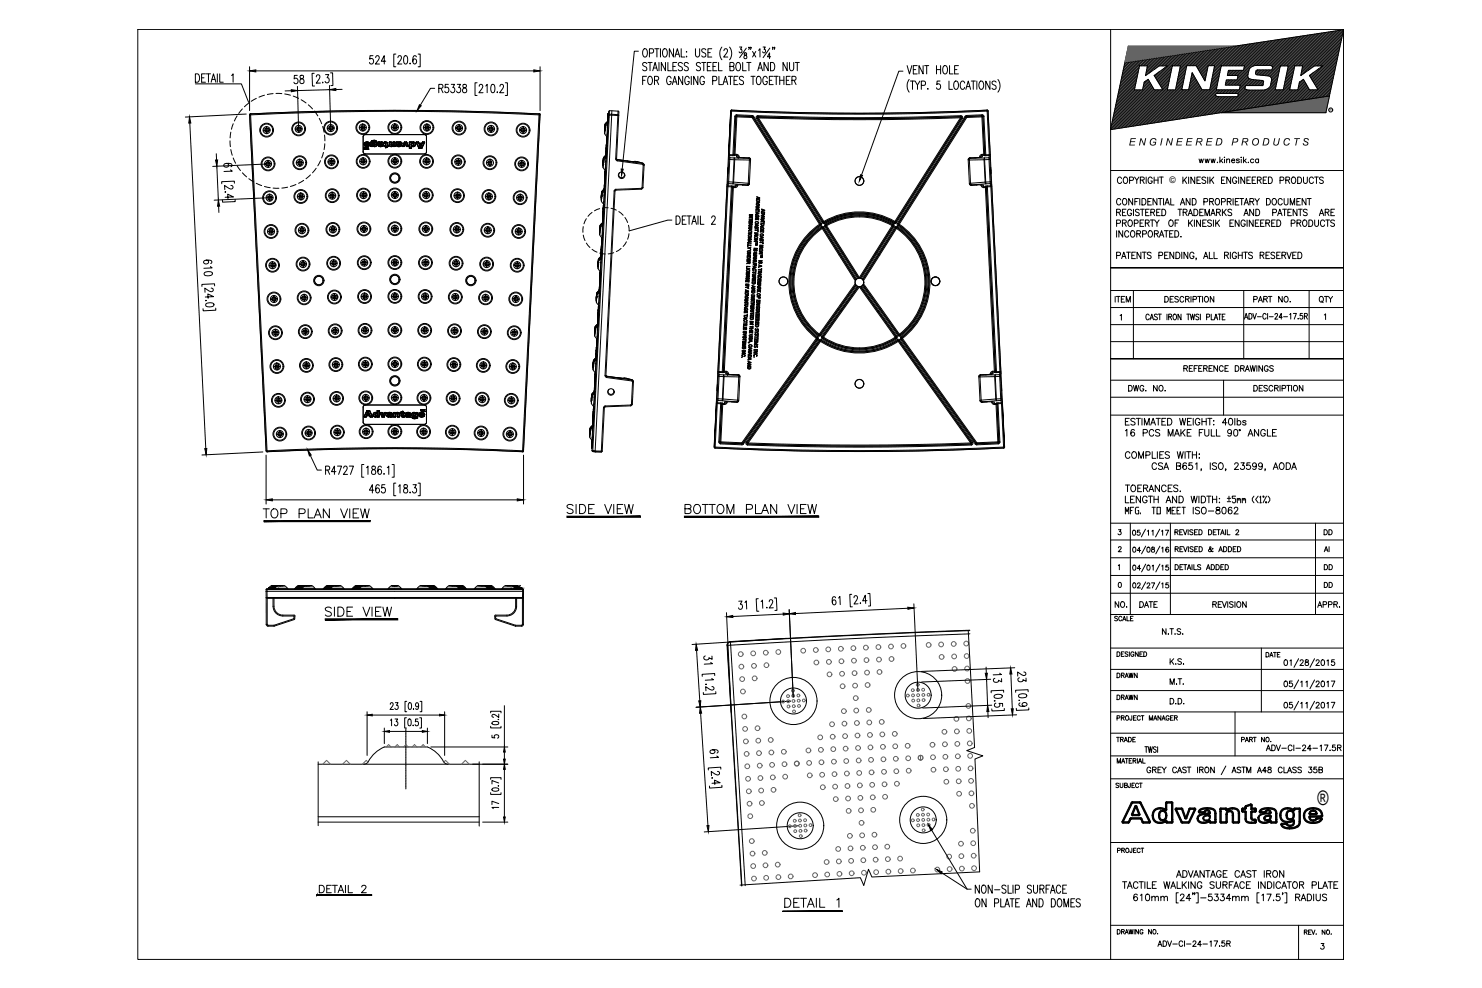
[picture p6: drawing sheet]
<svg xmlns="http://www.w3.org/2000/svg" width="914mm" height="610mm" viewBox="0 0 914 610" stroke-linecap="round" stroke-linejoin="round" font-family="sans-serif">
<defs><g id="words">
<text font-size="12.4" x="813" y="497">®</text>
<g font-size="9.7">
<text x="161" y="321">TOP PLAN VIEW</text>
<text x="349" y="318">SIDE VIEW</text>
<text x="422" y="318">BOTTOM PLAN VIEW</text>
<text x="199" y="381">SIDE VIEW</text>
</g>
<g font-size="9.3">
<text x="791" y="413">01/28/2015</text>
<text x="791" y="426">05/11/2017</text>
<text x="791" y="439">05/11/2017</text>
<text x="483" y="561">DETAIL 1</text>
</g>
<g font-size="8.4">
<text x="698" y="343">04/08/16</text>
<text x="196" y="552">DETAIL 2</text>
</g>
<text font-size="7.5" x="687" y="188">ITEM DESCRIPTION PART NO. QTY</text>
<g font-size="7.1">
<text x="739" y="102">www.kinesik.ca</text>
<text x="767" y="198">ADV-CI-24-17.5R</text>
<text x="729" y="230">REFERENCE DRAWINGS</text>
<text x="695" y="243">DWG. NO. DESCRIPTION</text>
<text x="687" y="376">NO. DATE REVISION APPR.</text>
<text x="721" y="424">M.T.</text>
<text x="721" y="436">D.D.</text>
<text x="780" y="464">ADV-CI-24-17.5R</text>
<text x="713" y="585">ADV-CI-24-17.5R</text>
</g>
<g font-size="6.6">
<text x="724" y="331">REVISED DETAIL 2</text>
<text x="816" y="331">DD</text>
<text x="724" y="353">DETAILS ADDED</text>
<text x="816" y="353">DD</text>
<text x="816" y="364">DD</text>
<text x="721" y="411">K.S.</text>
</g>
<text font-size="6.3" x="696" y="90">ENGINEERED PRODUCTS</text>
<g font-size="6.2">
<text x="724" y="341">REVISED &amp; ADDED</text>
<text x="816" y="341">AI</text>
<text x="687" y="384">SCALE</text>
<text x="688" y="406">DESIGNED</text>
<text x="780" y="407">DATE</text>
<text x="688" y="419">DRAWN</text>
<text x="688" y="433">DRAWN</text>
<text x="688" y="446">PROJECT MANAGER</text>
<text x="688" y="459">TRADE</text>
<text x="765" y="459">PART NO.</text>
<text x="688" y="472">MATERIAL</text>
<text x="687" y="487">SUBJECT</text>
<text x="688" y="527">PROJECT</text>
<text x="688" y="577">DRAWING NO.</text>
<text x="804" y="578">REV. NO.</text>
</g>
<text font-size="5.6" x="722" y="113">©</text>
<text font-size="1.9" x="820" y="69">R</text>
</g></defs>
<!-- layer: Visible (ANSI) -->
<g fill="none" stroke="#000" stroke-width=".62">
<path d="M154 71h.1M154 71l10 207M154 70v1zM154 70h.1M154 70a1840 1840 0 0 1 179 0M154 70h1M155 70a1801 1801 0 0 1 178 0M155 70v1M155 71h-1l10 207h1M155 71a1800 1800 0 0 1 178 0l-11 207M155 71l10 207M164 78h.1"/>
<path d="M184 77h.1M224 77h.1M244 76h.1M263 77h.1M283 77h.1M303 77h.1M323 78h.1M333 70v1l-10 207h-1M333 70v1M333 70h.1M333 71h.1M333 71l-10 207"/>
<path d="M373 80h.1M373 79h.1M373 79v1M373 78h.1M373 78v1M373 78v5M373 77h.1M373 77v1M373 78l2-1v2M373 76h.1M375 79v4M375 77v-1v1"/>
<path d="M375 75h.1M375 75v-1v1M375 74h.1M375 76h.1M375 75v1M375 75l-2 2M375 72h.1M375 73h.1M375 72v1M375 75l-2 1M375 76l-2 1M375 71h.1"/>
<path d="M375 71v-1zM375 78v1M375 73v1M375 71v1M375 70v1M375 71h1M375 70h.1M376 71l-10 207h1l10-207M376 71h1M376 70l-1 1M376 70v1M376 68l5 1"/>
<path d="M376 68v2M376 68v1l-11 209M377 71h4l-1 27M378 68l-1 2h-1M381 71h1M381 71l-4-1v1M381 69v2M381 69h1l-2 29M165 99h.1M185 98h.1M204 98h.1M224 97h.1"/>
<path d="M225 83h37l1 1v10l-1 1h-37l-1-1v-10zM244 97h.1M263 97h.1M283 98h.1M283 98a2.2 2.2 0 0 0-2 3 2.2 2.2 0 0 0 3 0 2.2 2.2 0 0 0-1-3M372 100h.1M372 99h.1M372 99v1M372 100v1M372 98v1M372 99v4M372 99l2-1v1"/>
<path d="M372 98h.1M372 97h.1M372 97v1M373 81h.1M373 83l1 1M373 82h.1M374 100v4M374 97v1M374 97v-1zM374 96h.1M374 96l-2 1M374 95v1"/>
<path d="M374 96l-2 2M374 97h.1M374 94h.1M374 93h.1M374 97v-1l-2 2M374 92h.1M374 91h.1M374 99v1M374 91v1M374 91v-1zM374 90h.1M374 93v1"/>
<path d="M374 89h1l-1 1M374 88h1zM374 88l1-1zM374 87h.1M374 89h.1M374 89v1M374 87h1zM374 95h.1M374 89l1-1-1 1M374 94v1M374 86h1zM374 86h.1"/>
<path d="M374 92v1M374 92v1v-1M374 85h.1M374 84h.1M374 90v1M374 84l1 1M374 84v1M374 90v1v-1M375 89h-1M375 83l-1 1M375 88l-1 1M375 88h-1"/>
<path d="M375 87h.1M375 86l-1 1M375 86h-1h1M375 85l-1 1M375 85h-1M375 85h-1h1M375 83h.1M380 98l1 1M380 98h.1M381 99l15 2M381 99h.1M381 99h6"/>
<path d="M387 99l4 1M387 99l6 1 3 1M391 100h.1M391 100l6 1M166 120h.1M224 118h.1M244 118h.1M282 119h.1M282 119a2.2 2.2 0 0 0-2 3 2.2 2.2 0 0 0 4 0 2.2 2.2 0 0 0-1-3h-1M302 119h.1M321 120h.1M371 120h.1"/>
<path d="M371 119h.1M371 120v4l1 2M371 120l2-2v2M371 118v1M371 119v1M371 118h.1M372 117h1l-2 1zM372 101h.1M372 101v1M372 103l1 2M372 103h.1M372 102h.1"/>
<path d="M373 117h.1M373 116h.1M373 116v1M373 115h.1M373 118h.1M373 116v-1v1M373 114h.1M373 114v1M373 117l-2 1M373 113h.1M373 114v-1v1M373 113v-1z"/>
<path d="M373 112v-1zM373 112h.1M373 120v1M373 111h.1M373 110h.1M373 117v2M373 117l-2 2M373 109h1h-1h1M373 109l1-1zM373 108h.1M373 108l1-1v1M373 107h1l-1 1"/>
<path d="M373 106h1zM373 113v1M373 110v1M373 106h.1M373 105h.1M373 111v1M373 105h1M373 105v1M374 109l-1 1M374 110h-1M374 104l-1 1M374 106h-1h1"/>
<path d="M374 107h-1M374 106l-1 1M374 105l-1 1M374 105l-1 1h1M374 103l-1 1h1M379 118l-6 114M379 118l-5 114h-1M379 118h.1M380 117l-1 1M380 117h.1M382 107a1.8 1.8 0 0 0 0 2 1.8 1.8 0 0 0 3 0 1.8 1.8 0 0 0 0-2M396 116v1h-16"/>
<path d="M396 116h1l-1 1M396 116l-16 1M396 101l1 1-1 14M396 101h.1M396 101l1 1M397 102h.1M397 102v14M186 140h.1M225 139a2.2 2.2 0 0 1 2 3 2.2 2.2 0 0 1-4 1 2.2 2.2 0 0 1 1-4M244 139h.1M282 139h.1M301 140h.1"/>
<path d="M370 139v1M370 139h.1M370 140h.1M370 140v1M371 123h.1M371 122h.1M371 121h.1M371 121v1M371 120v1M371 122v1M371 124h.1M372 138l-2 2v-1"/>
<path d="M372 139v1M372 138l-2 1M372 137h.1M372 138h.1M372 136v-1zM372 136h.1M372 135h.1M372 137v1M372 137l-2 2M372 135v-1v1M372 133h.1M372 132h.1"/>
<path d="M372 132v-1zM372 131h.1M372 130h1zM372 133v1M372 131l1-1-1 1M372 138v1M372 130l1-1zM372 129h.1M372 128h1zM372 136v1M372 135v1M372 128h1h-1"/>
<path d="M372 134v1M372 127h.1M372 127l1-1-1 1h1M372 134h.1M372 126h.1M372 133v1v-1M372 132v1M372 126h1M373 130l-1 1M373 130h-1M373 125l-1 1M373 129l-1 1"/>
<path d="M373 127h-1h1M373 126l-1 1M373 128l-1 1M373 128h-1M373 127l-1 1M373 127h-1M373 120v4M373 124l-1 1h1M462 139l2 1-2 1h2h-2l2-1zM462 136h2v1v-1h-1v1v-1h-1v1zM462 135h2v1v-1zM462 133h2l-1 1h1h-2l2-1z"/>
<path d="M462 132l2 1zM464 139v-1h-1l1 1M464 139h-1h-1l1-1h-1h2v1M466 138l2 1-2 1 1-1zM466 137a1 1 0 0 1 2 0 1 1 0 0 1 0 1h-1a.7 .7 0 0 0 1-1 .7 .7 0 0 0-1 0 .7 .7 0 0 0-1 1zM466 134l2 1v1v-1h-1v1v-1h-1v1zM466 131l2 1h-2l1-1zM466 133h2v1a.7 .7 0 0 0-1-1 .7 .7 0 0 0 0 1v-1v1h-1zM466 130h2v1v-1zM466 128h3l-2 1h1h-2l2-1zM466 140h.1M467 140a.7 .7 0 0 0-1 0 .7 .7 0 0 0 0 1 .7 .7 0 0 0 1 0l1-1-1 1"/>
<path d="M467 126l2 1-3 1 1-1zM467 125h2h-2l2 1zM467 139h1h-1zM467 121l2 1-2 1v-1zM467 123h2l-1 1h-1zM467 131l1 1h-1zM467 127h1h-1zM468 134h.1M468 122h1h-1zM468 124h1v-1h-2v1l1 1M469 138l2 1-2 1 1-1zM469 138h2v-1v2v-1z"/>
<path d="M470 135l2 1-2 1h2h-3l2-1zM470 134l2 1h-2v-1zM470 133l2-1-2 1 2 1zM470 129l2 1h-2v-1zM470 139h1l-1 1zM470 134l1 1h-1zM471 129l1 1h-1zM471 132h1v-1h-2v1h1M471 132l1-1h-2v1M472 132h-2M225 160h.1M225 160a2.2 2.2 0 0 1 2 3 2.2 2.2 0 0 1-4 1 2.2 2.2 0 0 1 1-4h1"/>
<path d="M244 160h.1M320 141h.1M320 141a2.2 2.2 0 0 0-2 3 2.2 2.2 0 0 0 4 0 2.2 2.2 0 0 0-1-3h-1M369 160h.1M369 160v1M370 143h.1M370 142h.1M370 141h.1M370 144v1M370 142v1M370 143v1M370 141v1"/>
<path d="M370 141v4l1 2M370 141l2-2v2M371 158v1M371 158h.1M371 158l-2 2M371 158v-1v1M371 159l-2 1M371 156h.1M371 154h.1M371 154v-1v1M371 152h.1M371 153h.1"/>
<path d="M371 159v1M371 160h.1M371 152v-1v1M371 151h.1M371 159h.1M371 159l-2 2M371 151l1-1zM371 150h1zM371 157v1M371 156v1M371 149l1-1zM371 149v1"/>
<path d="M371 149h1h-1M371 148h1zM371 148h.1M371 150h.1M371 149h.1M371 155v1M371 155h.1M371 154v1M371 147v1M371 147h.1M371 153v1M371 147h1"/>
<path d="M371 152v1M371 151v1M371 150v1M371 145v2M372 150l-1 1 1-1M372 150h-1M372 147l-1 1M372 149h-1M372 148h-1M372 149h-1l1 1M372 148l-1 1M372 147v1"/>
<path d="M372 141l-1 4M372 147h-1M372 145h-1l1 1M372 141v1M461 160h2v1v-1h-1v1v-1h-1v1zM461 158h2a1.1 1.1 0 0 1-1 1 1.1 1.1 0 0 1-1-1zM461 156h2l-2 1 2 1h-2l2-1zM461 155h2h-2l2 1h-2zM461 153l2-1-1 1 1 1zM461 151h2h-1l-1 1zM461 150h2h-1v1zM462 159l-1-1h2v1h-2"/>
<path d="M462 148l2 1-3 1 1-1zM462 147h2l-2 1h2h-2l1-1zM462 144h2zM462 143h2v1v-1zM462 141l2 1h-2l1-1zM462 145a1 1 0 0 1 1 0 1 1 0 0 1 0 1 1 1 0 0 1-1 0M462 145v1M462 149h1h-1zM463 141l1 1h-1zM465 159l2 1-2 1h2h-2l1-1zM465 158l2 1h-2l1-1zM465 156h2l-2 1 2 1-2-1h2h-2l2-1z"/>
<path d="M465 154h1h-1M465 154v1h1M465 153h2zM465 154l1 1 1-1v1h-1M465 148h2l-1 1h1h-2l2-1zM466 144h2zM466 158l1 1h-1zM466 142h2v-1v2v-1zM466 141h1l1-1v1h-1M466 155l1-1v1M466 150h1l-1 1h1h-1h1h-1h1zM466 150h1z"/>
<path d="M467 145v-1v1v1l1-2h-2h1l-1 2v-1M468 155h3l-2 1 1 1h-2l2-1zM469 151h2zM469 149l2 1v-1v1zM469 146l2 1h-2l1-1zM469 142h2v1v-1h-1v1v-1h-1v1zM469 158h1h-1l1 1h-1h1l-1-1h1zM469 157h1v1zM470 146l1 1h-1zM470 148l-1 1v-1l1-1-1 2 1-1h1l-1 1M470 153v-1v1M470 140l1 1"/>
<path d="M470 149h.1M470 149v-1v1M470 140l-1 1 1 1M471 153h-1h-1l1-1h-1h2v1M471 145a.8 .8 0 0 0-1-1 .8 .8 0 0 0-1 0 1 1 0 0 0 0 2l1-2 1 1M471 141v1a.7 .7 0 0 0 0-1 .7 .7 0 0 0-1 0v1h-1M508 140v1M168 162h.1M206 160h.1M281 160h.1M300 161h.1M300 161a2.2 2.2 0 0 0-2 3 2.2 2.2 0 0 0 4 0 2.2 2.2 0 0 0-1-3h-1"/>
<path d="M319 162h.1M369 180l1-1-2 2zM369 164h.1M369 163h.1M369 162h.1M369 163v1M369 161h.1M369 162v1M369 165v1M369 164v1M369 161v1M369 161v5l1 1"/>
<path d="M369 161l2-1v2M370 179h.1M370 178h.1M370 179v-1v1M370 177h.1M370 178v1M370 180l-2 1M370 176v1M370 176h.1M370 175h.1M370 174h.1M370 174v1"/>
<path d="M370 174v-1v1M370 173h.1M370 172h.1M370 180h.1M370 172v1M370 180v1M370 179v1M370 171h.1M370 172v-1v1M370 169h1zM370 177v1M370 170h.1"/>
<path d="M370 170l1-1-1 1M370 167h.1M370 170v1M370 175v1v-1M370 168h.1M370 167l1 1M370 167v1M370 168v1M370 166v1M370 171v1M371 171h-1h1M371 171h-1"/>
<path d="M371 170h-1M371 169h-1M371 170h-1l1 1M371 168h-1M371 168v1M371 162l-1 4M371 166h-1l1 1M371 162h.1M460 179l2 1h-2zM460 177h2h-1l1 1zM460 173h2v1v-1h-1v1v-1h-1v1zM460 175h1v1h-1z"/>
<path d="M460 170h2l-1 1h1h-2l2-1zM460 167a1.1 1.1 0 0 1 2-1 1.1 1.1 0 0 1 1 1M460 168h3l-1 1v-1l-1 1v-1l-1 1zM461 167a.7 .7 0 0 1 0-1 .7 .7 0 0 1 1 1 .7 .7 0 0 1 0 1l1-1M461 166h2zM461 164l2 1h-2zM461 179l1 1h-1zM461 175h1v1zM462 171v1a.7 .7 0 0 1-1 1 .7 .7 0 0 1-1-1 .7 .7 0 0 1 1-1v1l1-1v1M462 162h1h-1zM462 176h-2v-1h2v1M462 163l1-2h-2l1 1-1 1 1-1v1"/>
<path d="M464 178h2l-2 1h2h-2l1-1zM464 176l2 1-2 1 1-1zM464 172h2v2v-1h-1v1v-1h-1v1zM464 169h2l-2 1h2h-2zM464 168h2v-1v2v-1zM465 164l2 1-3 1 1-1zM465 167l1-1v1M465 163h2v1l-1-1v1v-1zM465 166v1a.8 .8 0 0 1 0-1 .8 .8 0 0 1 1 0 .8 .8 0 0 1 0 1M465 177h1h-1zM465 161h2l-2 1 2 1-2-1zM465 175l1-1h-2a1 1 0 0 0 1 1 1 1 0 0 0 1 0v-1h-2v1h1"/>
<path d="M465 171h1v1M465 171l1 1v-1M465 165h1h-1zM466 172v-1h-2h1l-1 1h1M466 171v1h-1M466 167h.1M467 179h2h-1l1 1h-1h-1l1-1zM467 177h2v1h-1l-1 1 1-1zM467 175l2 1-2 1 1-1zM468 174h2l-2 1h1h-2h2l-2-1h2zM468 172h2v1l-1-1-1 1 1-1h-1v1zM468 170l2 1a1.1 1.1 0 0 1-1 1 1.1 1.1 0 0 1-1-2z"/>
<path d="M468 169l2 1h-2zM468 166h2v1zM468 171l1 1v-1h-1M468 163l2 1-2 1 1-1zM468 162l1 1M468 161h2zM468 176h1l-1 1zM468 177l1 1zM469 169l1 1h-1zM469 164h1h-1zM469 162v1M469 168l1-1h-1v1"/>
<path d="M469 162h.1M470 162v1a.7 .7 0 0 0 0-1 .7 .7 0 0 0-1-1 .7 .7 0 0 0 0 1h-1l1-1-1 1M470 168v-1h-2l1 1-1 1 1-1M470 168l-1 1v-1M188 182h.1M188 182a2.2 2.2 0 0 1 2 3 2.2 2.2 0 0 1-4 0 2.2 2.2 0 0 1 1-3M206 181h.1M244 181h.1M262 181h.1M262 181a2.2 2.2 0 0 1 2 3 2.2 2.2 0 0 1-3 0 2.2 2.2 0 0 1 1-3M281 181h.1M281 181a2.2 2.2 0 0 0-2 3 2.2 2.2 0 0 0 4 1 2.2 2.2 0 0 0-1-4h-1"/>
<path d="M300 182h.1M318 182h.1M318 182a2.2 2.2 0 0 0-2 3 2.2 2.2 0 0 0 4 1 2.2 2.2 0 0 0-1-4h-1M368 185v1zM368 185h.1M368 184v1M368 184h.1M368 183h.1M368 182h.1M368 183v1M368 181h.1M368 186h.1"/>
<path d="M368 182v1M368 182v5l1 1M368 182l2-1v2M368 181v1M369 200h.1M369 199h.1M369 199v1M369 199v-1zM369 197h.1M369 200l-2 1M369 197v-1zM369 197v-1v1"/>
<path d="M369 195v-1zM369 194h.1M369 195h.1M369 194v1M369 193h.1M369 198h.1M369 195v1M369 193v1M369 192v1M369 192h.1M369 192v-1zM369 191h.1"/>
<path d="M369 198v1M369 196h.1M369 191l1-1-1 1M369 189h.1M369 197v1M369 191v1M369 188h.1M369 188l1 1M369 188v1M369 189v1v-1M369 187v1M370 191h-1"/>
<path d="M370 190h-1M370 189l-1 1M370 189l-1 1h1M370 189h-1M370 189h-1h1M370 183l-1 4M370 180l-2 2M370 187h-1h1M370 182v1M459 199h2v1v-1zM459 195l2 1-2 1 1-1zM459 198l1-1 1 1a.8 .8 0 0 0 0-1 1 1 0 0 0-2 0 1.1 1.1 0 0 0 1 2v-1"/>
<path d="M459 194l2 1v-1v1zM459 198h1M459 192h2v1v-1h-1v1v-1h-1v1zM459 188l2 1-2 1 1-1zM459 191a1.1 1.1 0 0 1 2-1 1 1 0 0 1 0 2M459 187l2 1 1-1-1 1zM460 191v1l-1-1a1.1 1.1 0 0 1 1-1 1.1 1.1 0 0 1 1 1M460 185h2l-2 1 2 1h-2l1-1zM460 184l2 1h-2zM460 183l2-1-2 1 2 1zM460 196h1h-1zM460 181h2l-1 1"/>
<path d="M460 181l1 1M460 189h1h-1zM460 184h1l-1 1zM461 182l1-1h-2v1h1M461 191v1M463 199h2l-2 1h2h-2l1-1zM463 198l2 1zM463 196h2a1.1 1.1 0 0 1-1 1 1.1 1.1 0 0 1-1-1zM463 194h2v2v-1h-1v-1h-1v1zM463 193h2v1zM463 196h2l-1 1h-1M463 196v1"/>
<path d="M463 190h2l-2 1zM463 189h2zM463 191h2l-2 1 2 1-2-1zM463 187h2v1l-2 1 1-2zM463 186h2v1v-1zM463 190h1h-1zM464 184h2zM464 182h2a1.1 1.1 0 0 1-1 1 1.1 1.1 0 0 1-1-1zM464 182h1v1h-1zM464 180h2l-1 1 1-1M464 180l1 1M464 190h1v1z"/>
<path d="M464 187l1 1zM465 185h-1v-1v1l1-1 1 1h-1M466 181v-1h-2v1h1M466 199h2v1v-1h-1v1v-1h-1v1zM466 193h.1M467 194l-1 1 1-1v1l1-1v1v-1M467 194h2M467 191h2zM467 188h.1M467 185v1v-1h1v1v-1h1v1v-1M467 185h2M467 185h.1"/>
<path d="M467 183h2v1v-1h-1v1v-1zM467 197h1v1zM468 189h1l-1 1a.8 .8 0 0 0 0-1 .8 .8 0 0 0-1 1h1h-1l1-1M468 199h.1M468 198h-2l1-1h-1h2v1M468 195h-2v1h1h1v1v-1M468 195h.1M468 192h-1h1l-2 1M468 192l-1 1h2h-3M469 187h-2h2l-2 1M469 187h.1M469 187l-2 1h2h-2"/>
<path d="M170 203h.1M188 202h.1M188 202a2.2 2.2 0 0 1 2 3 2.2 2.2 0 0 1-3 1 2.2 2.2 0 0 1 1-3v-1M244 202h.1M262 202h.1M280 202h.1M367 206v1M367 205v1M367 205h.1M367 204h.1M367 204v1M367 206h.1"/>
<path d="M367 203h.1M367 202h.1M367 207h.1M367 203v1M367 203v4l1 2M367 202v1M367 201h.1M368 219h.1M368 217h.1M368 218h.1M368 216v-1zM368 215v-1z"/>
<path d="M368 216h.1M368 215h.1M368 214h.1M368 213h.1M368 218v1M368 216v1M368 214v-1v1M368 220h.1M368 211h1l-1 1M368 219v1M368 212h.1M368 210h1z"/>
<path d="M368 210h.1M368 217v1M368 209h.1M368 214v1M368 215v1M368 209h1M368 212v1M368 213v1M368 209v1M368 208v1M369 211l-1 1M369 211h-1"/>
<path d="M369 212h-1M369 210l-1 1M369 209l-1 1M369 209l-1 1h1M369 204l-1 4M369 201l-2 1M369 201h.1M369 207v1M369 202v1M369 200l-2 2M369 202l-2 1M369 200v1"/>
<path d="M369 203v1M369 201v1M458 219h1h1l-1 1a.7 .7 0 0 0 0-1 .7 .7 0 0 0-1 0 .7 .7 0 0 0 0 1zM458 217h2l-2 1h2h-2l1-1zM458 216l2 1zM458 212h2l-2 1 2 1h-2h2l-2-1 2-1zM458 210l2 1v1v-1h-1v1v-1h-1v1zM458 209l2 1v-1v1zM458 206h3l-1 1zM459 202h2v1l-1-1v1v-1h-1v1zM459 214h.1M459 214a.6 .6 0 0 0-1 0 .6 .6 0 0 0 0 1 .6 .6 0 0 0 1 0l1-1v1l-1-1v1v-1"/>
<path d="M459 201h2h-2v1zM459 200l2 1zM459 204v1M459 204a.7 .7 0 0 0-1 1 .7 .7 0 0 0 1 1 .7 .7 0 0 0 1-1M459 204v1l1-1 1 1-1 1v-1M459 209l1-1v1a.7 .7 0 0 0 0-1 .7 .7 0 0 0 0-1 .7 .7 0 0 0-1 1v1M459 208h-1l1-1v2M460 205h.1M462 211v1zM462 217l2 1-2 1v-1zM462 216h2l-2 1h2h-2l1-1zM462 220h1v-1l-1 1"/>
<path d="M462 214l2 1-2 1 1-1zM462 213v1a.7 .7 0 0 1 1-1 .7 .7 0 0 1 1 0 .7 .7 0 0 1-1 1l1-1a1.1 1.1 0 0 0-1 0 1.1 1.1 0 0 0-1 0M462 210l2 1h-2l1-1zM462 207h2h-1l1 1h-1zM462 204h2v2v-1v1l-1-1v-1l-1 2zM463 203h2h-1v1h-2h1v-1zM463 218h1h-1zM463 202h1l1-1v1h-1zM463 215h1h-1zM463 208l-1 1h1a.7 .7 0 0 1 0-1 .7 .7 0 0 1 1 1h-1a.6 .6 0 0 1-1 0 .7 .7 0 0 1 1-1M463 210h1l-1 1zM465 216h2z"/>
<path d="M465 219a1.1 1.1 0 0 1 2-1 1 1 0 0 1 0 2 .8 .8 0 0 0-1-1 .8 .8 0 0 0-1 1zM466 211h1M466 211h.1M466 211h1l-2 1 2 1h-2h2M466 208h2v-1v2v-1zM466 205l2-1-1 1 1 1zM466 203v1l1-1h1v1v-1l-2 1M466 214v-1a.7 .7 0 0 0-1 1 .6 .6 0 0 0 1 0h1v-1l-1 1M466 203l1 1M466 200a1.1 1.1 0 0 0 1 2 1.1 1.1 0 0 0 1-1M466 200h.1M466 200h2a1.1 1.1 0 0 1-1 2 1.1 1.1 0 0 1-1-2l2 1"/>
<path d="M467 217l-1 1h1h-2M467 217l-2-1 2 1-2 1M467 217h.1M467 206l1 1-1-1v1a.6 .6 0 0 1-1 0 .6 .6 0 0 1 0-1v1l1-1M467 211h1l-2 1 1 1M468 209h-2v1v-1h1v1v-1l1 1v-1M189 223h.1M189 223a2.2 2.2 0 0 1 2 3 2.2 2.2 0 0 1-4 1 2.2 2.2 0 0 1 1-4h1M225 223h.1M225 222a2.2 2.2 0 0 1 2 4 2.2 2.2 0 0 1-3 0 2.2 2.2 0 0 1 1-3v-1M244 222h.1M262 223h.1"/>
<path d="M280 223h.1M298 223h.1M316 224h.1M366 227h.1M366 226h.1M366 225h.1M366 225v1M366 224h.1M366 224v1M366 226v1M366 223h.1M366 228h.1"/>
<path d="M366 224v4l1 2M366 223v1M366 222v1M366 222h.1M367 239h.1M367 238v1M367 237h.1M367 236h.1M367 236v-1zM367 235h.1M367 235v-1v1M367 234h.1"/>
<path d="M367 239v1M367 234v-1zM367 232h1zM367 234v1M367 240h.1M367 239v1v-1M367 233h.1M367 238h.1M367 231h.1M367 230h.1M367 237v1M367 236v1"/>
<path d="M367 235v1M367 230h1M367 230v1M367 229v1M367 233v1M367 232v1M368 232l-1 1M368 231l-1 1M368 230l-1 1M368 230l-1 1h1M368 225l-1 3M368 222v-1v1"/>
<path d="M368 222l-2 1M368 228v1M368 222v2M368 221l-2 1M368 220v1M368 222h.1M368 222l-2 2M368 221h.1M368 221l-2 2M368 224h-1l1 1M368 221v1M368 222v1"/>
<path d="M373 232l1 1M374 232l7 1M374 232h.1M374 232l16 2M374 232v1l16 2M384 234l-3-1h6l3 1M384 233l6 1M390 235v1M390 234v1M390 234l1 1-1 1M390 234l1 1M390 236v13"/>
<path d="M391 235h.1M391 235l-1 14M458 220h.1M461 225h2l-1 1h1h-2l2-1zM461 223l2 1h-2l1-1zM462 221l2 1h-3l1-1zM462 223l1 1h-1zM462 227h1h-2l1 1M462 221l1 1h-1zM463 227v1a1.1 1.1 0 0 1-1 0 1.1 1.1 0 0 1-1-2h2v1M464 220h-1a1 1 0 0 1-1 0 1 1 0 0 1 0-1h2v1M465 220h.1"/>
<path d="M172 245h.1M190 244h.1M208 244h.1M224 250h1h37l1 1v10l-1 1h-37l-1-1zM225 250h37M226 243h.1M244 243h.1M262 243h.1M262 243a2.2 2.2 0 0 1 2 3 2.2 2.2 0 0 1-4 1 2.2 2.2 0 0 1 1-4M279 244h1M365 247h.1M365 248h.1"/>
<path d="M365 246h.1M365 245v1M365 245h.1M365 244h.1M365 246v1M365 247v1M365 244v1M365 248v1M365 245v4l1 2M365 243v1M365 244v1l2-2v2M365 243h.1"/>
<path d="M366 260v-1v1M366 259h.1M366 260h.1M366 259v-1zM366 258h.1M366 257h.1M366 256h.1M366 255h.1M366 255v-1zM366 254h.1M366 253h.1M366 253v-1z"/>
<path d="M366 252h.1M366 253v1M366 258v1M366 251h.1M366 257v1M366 256v1M366 255v1M366 249v2M366 254v1v-1M366 252h1M367 252l-1 1v-1M367 251h-1"/>
<path d="M367 251h-1l1 1M367 245l-1 4M367 242h.1M367 241h.1M367 249h-1l1 1M367 243h.1M367 242l-2 1M367 243v-1l-2 2M367 241v1M367 245h-1l1 1M367 243v1M367 241l-2 2"/>
<path d="M367 240v1M372 252l-1 26h-4v1M373 252l-1 26M373 250v1M373 251l-1 1M373 251h.1M376 240a1.8 1.8 0 0 0 0 3 1.8 1.8 0 0 0 2 0 1.8 1.8 0 0 0 0-3M389 250l-16 1-1 1M390 249l-1 1-16 1M390 249h.1M390 249l-1 1M443 248v1"/>
<path d="M451 248h4M455 247v1M455 248h.1M164 278l1 1M164 278h.1M165 279h.1M165 279a1633 1633 0 0 1 157 0M165 278a1596 1596 0 0 1 157 0M165 278v1M165 279a1630 1630 0 0 1 157 0M208 265h.1M226 264h.1"/>
<path d="M244 264h.1M279 265h.1M279 264a2.2 2.2 0 0 0-2 4 2.2 2.2 0 0 0 4 0 2.2 2.2 0 0 0-1-3l-1-1M297 265a2.2 2.2 0 0 0-2 3 2.2 2.2 0 0 0 3 1 2.2 2.2 0 0 0-1-4M297 265h.1M315 266h.1M322 279h.1M322 278v1M323 278l-1 1M323 278h.1M364 268h.1M364 267h.1"/>
<path d="M364 266h.1M364 265h.1M364 269v1M364 268v1M364 267v1M364 266v1M364 265v1M364 265v5l2 2M364 265l2-1v2M364 264v1M364 264h.1M365 276v1"/>
<path d="M365 276h.1M365 276v-1v1M365 275h.1M365 274h.1M365 274v-1zM365 273h.1M365 271h.1M365 272h.1M365 272v1M365 278l1 1M365 270v1M365 275v1"/>
<path d="M365 274v1M365 273v1M366 273h-1M366 272h-1M366 272h-1l1 1M366 266l-1 4M366 263v1M366 262h.1M366 263l-2 2M366 270h-1l1 1M366 262v-1v1l-2 2M366 261v1"/>
<path d="M366 279h1M366 263l-2 1M366 262l-2 2M366 263v-1v1M366 266h-1h1M366 263h.1M366 264h.1M366 261h.1M366 260v1v-1M366 260v1M367 279h4M367 279h.1"/>
<path d="M372 278l-1 1M458 274v-1v1M164 365h1v-1h157v1h1M164 365v4M164 364v1M164 369v16M164 369h1M164 363l1 1zM165 369h157M165 369v-4h157v4M165 369v16M166 363h.1"/>
<path d="M166 363h-1zM167 363h-1M167 363h.1M167 361l-1 2M168 361h.1M168 363h-1M168 363h.1M168 361l-2 2M168 361h8l1 2M168 361h1M168 369v5M169 363h-1"/>
<path d="M169 374a6 6 0 0 0 6 6M169 361h.1M169 361l-2 2M169 363h.1M169 369v5a5 5 0 0 0 6 6h7v2l-13 4M169 361h1M169 363h1M169 361l-2 2h1M170 363h-1M170 363h.1M170 361h-1M170 361h.1"/>
<path d="M170 361l-2 2M170 363h2M170 361h1l-2 2M171 361h.1M171 361h1M171 361l-1 2M171 363h1M172 361h-1M172 361h.1M172 363h5M172 361h1M173 361h-1"/>
<path d="M173 361h.1M174 361h.1M174 361h-1M174 361h1M175 361h.1M177 363h1M182 363h.1M182 363h5M184 361h1M184 361l-2 2M185 361l-2 2M185 361h.1"/>
<path d="M185 361h1M186 361h-1M186 361l-2 2M186 361h.1M186 361h1M187 361h-1M187 363h7M187 363h-1M187 361l-2 2M187 361h.1M187 361h6l1 2M187 361h-3l-2 2"/>
<path d="M187 361h1M188 361h-1M188 361l-2 2M188 361h.1M188 361l-1 2M188 361h1M189 361h-1M189 361h.1M189 361h1M190 361h-1M190 361h.1M190 361h1"/>
<path d="M191 361h.1M191 361h1M194 363h1M201 361h4M202 363h-1M202 361l-2 2M203 361l-3 2M203 361l-2 1-1 1M203 361h.1M203 361h1M203 361l-2 2M204 361l-2 2"/>
<path d="M204 361h.1M204 363h-1M204 361h1M205 361h-1M205 361l-3 2M205 361h1M205 361h.1M205 361h5M205 361l-2 2M206 361h-1M206 361l-2 2M206 361h.1"/>
<path d="M206 361h1M207 361h-1M207 361h.1M207 361h1M208 361h-1M208 361h.1M208 361h1M209 361h-1M209 361h.1M209 361h1M210 361l2 2h-13M212 363h.1"/>
<path d="M218 363h-1M218 363h12M218 363l1-2h9l2 2M219 361l-1 2M220 361h.1M220 361l-2 2M220 361h1M221 361h-1M221 361l-2 2M221 363h.1M221 361h.1M221 361h1"/>
<path d="M222 361h-1M222 361l-2 2M222 361h.1M222 361h1M223 361h-1M223 361h.1M223 361l-2 2M223 361h1M224 361h-1M224 361h.1M224 361l-2 2M225 361h-1"/>
<path d="M225 361h.1M225 361h1M226 361h.1M226 361h2M227 361h-1M230 363h.1M240 363h7M240 363h-1M240 363l1-2h5l1 2M242 361h.1M242 361h1M243 361h-1"/>
<path d="M243 361h.1M244 361h-1M244 361h.1M244 361h1M245 361h.1M245 361h1M247 363h1M258 363h12M258 363h-1M259 361h2M260 361h1M261 361h.1"/>
<path d="M261 361h1M262 361h.1M262 361h1M263 361h.1M263 361h1M264 361l1 2M264 361h.1M264 361l2 2M264 361h1M265 361h-6l-1 2M265 361h3l2 2M265 361h-1"/>
<path d="M265 361l2 2M265 361h.1M265 363h1M265 361h1M266 361h.1M266 361h1M266 361l2 2M267 361l2 2M267 361h.1M267 363h1M268 361l1 2M269 363h1"/>
<path d="M270 363h.1M275 363h12M275 363h.1M277 361h5M277 361l-2 2M277 361h1M279 361h-1M279 361h.1M280 361h.1M280 361h-1M280 361h1M281 361h.1"/>
<path d="M281 361h1M281 361h-1M281 361l2 2M282 361h.1M282 361h1M282 361l2 2M282 361h4l1 2M283 361h.1M283 361l2 2M283 361h1M284 361h.1M284 361l2 2"/>
<path d="M284 361h1M285 361h1M285 361l2 2M287 363h1M293 363h8M293 363h.1M296 361h.1M296 361h-1M296 361h1M297 361h.1M297 361h-1M297 361h1"/>
<path d="M298 361h.1M298 361h1M299 361h-1M299 361h.1M299 361l2 2M299 361h1M300 361h.1M300 361h1M300 361h-5l-2 2M300 361h3l2 2M300 361l2 2M301 361l2 2"/>
<path d="M301 363h4M301 361h.1M301 363h.1M301 363h1M301 361h1M301 361l3 2M302 361h.1M302 361h1M302 361l2 2M302 361l3 2M303 361l2 2M305 363h1"/>
<path d="M310 363h5M310 363h.1M312 361h.1M313 361h.1M313 380h-7l-1 2 13 4M313 361h-1M313 361h1M314 361h-1M314 361h.1M314 361h1M315 361h.1M315 363h1"/>
<path d="M315 361h1M315 363h2M316 361h.1M316 361l2 2M317 361h-1M317 363h1M317 361h.1M317 361l1 2M317 361h1M317 361l2 2M318 361h.1M318 363h.1"/>
<path d="M318 361l2 2h-1M318 363h1M318 369v5a5 5 0 0 1-5 6M319 363h.1M319 361h.1M319 361l1 2M319 361h-1M319 374a6 6 0 0 1-6 6M319 369v5M319 361h-7l-2 2M319 363h1h-1M319 361h1"/>
<path d="M319 361l2 2M319 363h1M320 363h.1M320 361l1 2M320 363h1M321 363h.1M321 361h.1M321 363h1M321 363h1h-1M322 363h.1M322 363h-157M322 369v16"/>
<path d="M322 369h1M322 363l1 1h-1zM323 369h-1M323 364v1M323 369v16M323 365v4M323 363h.1M164 385h1M164 385l1 1h4M165 385v1M165 386h4M165 386h.1"/>
<path d="M169 386h.1M174 380h7v1l-12 5M306 380h7M306 380v1v1l12 4M318 386h4M318 386h.1M322 386h.1M322 385v1M323 385l-1 1h-4M323 385h-1"/>
<circle cx="164" cy="79" r=".2"/>
<circle cx="165" cy="79" r=".2"/>
<circle cx="183" cy="80" r=".2"/>
<circle cx="183" cy="79" r=".2"/>
<circle cx="184" cy="79" r=".2"/>
<circle cx="184" cy="78" r=".2"/>
<circle cx="184" cy="80" r="4"/>
<circle cx="184" cy="80" r=".2"/>
<circle cx="184" cy="80" r="2.2"/>
<circle cx="185" cy="79" r=".2"/>
<circle cx="185" cy="80" r=".2"/>
<circle cx="186" cy="79" r=".2"/>
<circle cx="202" cy="79" r=".2"/>
<circle cx="203" cy="78" r=".2"/>
<circle cx="203" cy="80" r=".2"/>
<circle cx="203" cy="79" r=".2"/>
<circle cx="204" cy="77" r=".2"/>
<circle cx="204" cy="79" r="4"/>
<circle cx="204" cy="78" r=".2"/>
<circle cx="204" cy="79" r=".2"/>
<circle cx="204" cy="79" r="2.2"/>
<circle cx="204" cy="80" r=".2"/>
<circle cx="205" cy="78" r=".2"/>
<circle cx="205" cy="79" r=".2"/>
<circle cx="205" cy="80" r=".2"/>
<circle cx="206" cy="79" r=".2"/>
<circle cx="222" cy="79" r=".2"/>
<circle cx="223" cy="79" r=".2"/>
<circle cx="223" cy="80" r=".2"/>
<circle cx="223" cy="78" r=".2"/>
<circle cx="224" cy="77" r=".2"/>
<circle cx="224" cy="78" r=".2"/>
<circle cx="224" cy="79" r="4"/>
<circle cx="224" cy="79" r=".2"/>
<circle cx="224" cy="80" r=".2"/>
<circle cx="224" cy="79" r="2.2"/>
<circle cx="225" cy="78" r=".2"/>
<circle cx="225" cy="79" r=".2"/>
<circle cx="225" cy="80" r=".2"/>
<circle cx="226" cy="79" r=".2"/>
<circle cx="242" cy="79" r=".2"/>
<circle cx="243" cy="79" r=".2"/>
<circle cx="243" cy="78" r=".2"/>
<circle cx="244" cy="79" r="4"/>
<circle cx="244" cy="79" r=".2"/>
<circle cx="244" cy="78" r=".2"/>
<circle cx="244" cy="77" r=".2"/>
<circle cx="244" cy="79" r="2.2"/>
<circle cx="245" cy="79" r=".2"/>
<circle cx="245" cy="78" r=".2"/>
<circle cx="262" cy="79" r=".2"/>
<circle cx="263" cy="79" r=".2"/>
<circle cx="263" cy="78" r=".2"/>
<circle cx="263" cy="80" r=".2"/>
<circle cx="263" cy="79" r="4"/>
<circle cx="263" cy="79" r="2.2"/>
<circle cx="263" cy="77" r=".2"/>
<circle cx="264" cy="78" r=".2"/>
<circle cx="264" cy="79" r=".2"/>
<circle cx="264" cy="80" r=".2"/>
<circle cx="265" cy="79" r=".2"/>
<circle cx="281" cy="79" r=".2"/>
<circle cx="282" cy="80" r=".2"/>
<circle cx="282" cy="79" r=".2"/>
<circle cx="282" cy="78" r=".2"/>
<circle cx="283" cy="80" r=".2"/>
<circle cx="283" cy="79" r="4"/>
<circle cx="283" cy="79" r=".2"/>
<circle cx="283" cy="78" r=".2"/>
<circle cx="283" cy="79" r="2.2"/>
<circle cx="283" cy="77" r=".2"/>
<circle cx="284" cy="79" r=".2"/>
<circle cx="284" cy="80" r=".2"/>
<circle cx="284" cy="78" r=".2"/>
<circle cx="285" cy="79" r=".2"/>
<circle cx="301" cy="79" r=".2"/>
<circle cx="302" cy="79" r=".2"/>
<circle cx="302" cy="80" r=".2"/>
<circle cx="303" cy="80" r="4"/>
<circle cx="303" cy="80" r="2.2"/>
<circle cx="303" cy="80" r=".2"/>
<circle cx="303" cy="78" r=".2"/>
<circle cx="303" cy="79" r=".2"/>
<circle cx="304" cy="79" r=".2"/>
<circle cx="304" cy="80" r=".2"/>
<circle cx="305" cy="80" r=".2"/>
<circle cx="322" cy="79" r=".2"/>
<circle cx="323" cy="79" r=".2"/>
<circle cx="324" cy="79" r=".2"/>
<circle cx="163" cy="80" r=".2"/>
<circle cx="164" cy="80" r=".2"/>
<circle cx="164" cy="81" r=".2"/>
<circle cx="164" cy="80" r="4"/>
<circle cx="165" cy="80" r=".2"/>
<circle cx="165" cy="80" r="2.2"/>
<circle cx="165" cy="81" r=".2"/>
<circle cx="165" cy="82" r=".2"/>
<circle cx="165" cy="99" r=".2"/>
<circle cx="166" cy="80" r=".2"/>
<circle cx="184" cy="100" r=".2"/>
<circle cx="184" cy="81" r=".2"/>
<circle cx="185" cy="99" r=".2"/>
<circle cx="185" cy="100" r=".2"/>
<circle cx="186" cy="100" r=".2"/>
<circle cx="203" cy="100" r=".2"/>
<circle cx="204" cy="100" r=".2"/>
<circle cx="204" cy="99" r=".2"/>
<circle cx="204" cy="81" r=".2"/>
<circle cx="204" cy="98" r=".2"/>
<circle cx="205" cy="100" r="4"/>
<circle cx="205" cy="100" r=".2"/>
<circle cx="205" cy="100" r="2.2"/>
<circle cx="205" cy="99" r=".2"/>
<circle cx="206" cy="100" r=".2"/>
<circle cx="222" cy="100" r=".2"/>
<circle cx="223" cy="99" r=".2"/>
<circle cx="223" cy="100" r=".2"/>
<circle cx="224" cy="98" r=".2"/>
<circle cx="224" cy="100" r="4"/>
<circle cx="224" cy="99" r=".2"/>
<circle cx="224" cy="100" r=".2"/>
<circle cx="224" cy="100" r="2.2"/>
<circle cx="225" cy="99" r=".2"/>
<circle cx="225" cy="100" r=".2"/>
<circle cx="226" cy="100" r=".2"/>
<circle cx="242" cy="99" r=".2"/>
<circle cx="243" cy="99" r=".2"/>
<circle cx="244" cy="99" r="4"/>
<circle cx="244" cy="98" r=".2"/>
<circle cx="244" cy="80" r=".2"/>
<circle cx="244" cy="99" r=".2"/>
<circle cx="244" cy="99" r="2.2"/>
<circle cx="245" cy="99" r=".2"/>
<circle cx="261" cy="100" r=".2"/>
<circle cx="262" cy="99" r=".2"/>
<circle cx="262" cy="100" r=".2"/>
<circle cx="263" cy="100" r="4"/>
<circle cx="263" cy="100" r=".2"/>
<circle cx="263" cy="99" r=".2"/>
<circle cx="263" cy="100" r="2.2"/>
<circle cx="263" cy="98" r=".2"/>
<circle cx="264" cy="100" r=".2"/>
<circle cx="264" cy="99" r=".2"/>
<circle cx="265" cy="100" r=".2"/>
<circle cx="281" cy="100" r=".2"/>
<circle cx="282" cy="99" r=".2"/>
<circle cx="282" cy="100" r=".2"/>
<circle cx="283" cy="100" r="4"/>
<circle cx="283" cy="100" r=".2"/>
<circle cx="283" cy="99" r=".2"/>
<circle cx="283" cy="98" r=".2"/>
<circle cx="283" cy="81" r=".2"/>
<circle cx="284" cy="100" r=".2"/>
<circle cx="284" cy="99" r=".2"/>
<circle cx="301" cy="100" r=".2"/>
<circle cx="302" cy="99" r=".2"/>
<circle cx="302" cy="100" r=".2"/>
<circle cx="303" cy="81" r=".2"/>
<circle cx="303" cy="100" r=".2"/>
<circle cx="321" cy="80" r=".2"/>
<circle cx="322" cy="81" r=".2"/>
<circle cx="322" cy="80" r=".2"/>
<circle cx="322" cy="99" r=".2"/>
<circle cx="323" cy="82" r=".2"/>
<circle cx="323" cy="81" r=".2"/>
<circle cx="323" cy="80" r="4"/>
<circle cx="323" cy="80" r="2.2"/>
<circle cx="323" cy="80" r=".2"/>
<circle cx="324" cy="81" r=".2"/>
<circle cx="324" cy="80" r=".2"/>
<circle cx="164" cy="101" r=".2"/>
<circle cx="165" cy="100" r=".2"/>
<circle cx="165" cy="101" r=".2"/>
<circle cx="165" cy="102" r=".2"/>
<circle cx="165" cy="101" r="4"/>
<circle cx="165" cy="101" r="2.2"/>
<circle cx="165" cy="103" r=".2"/>
<circle cx="166" cy="100" r=".2"/>
<circle cx="166" cy="101" r=".2"/>
<circle cx="166" cy="102" r=".2"/>
<circle cx="167" cy="101" r=".2"/>
<circle cx="183" cy="100" r=".2"/>
<circle cx="184" cy="101" r=".2"/>
<circle cx="185" cy="100" r="4"/>
<circle cx="185" cy="100" r="2.2"/>
<circle cx="185" cy="102" r=".2"/>
<circle cx="185" cy="101" r=".2"/>
<circle cx="186" cy="119" r=".2"/>
<circle cx="186" cy="101" r=".2"/>
<circle cx="187" cy="100" r=".2"/>
<circle cx="204" cy="101" r=".2"/>
<circle cx="204" cy="120" r=".2"/>
<circle cx="205" cy="101" r=".2"/>
<circle cx="205" cy="102" r=".2"/>
<circle cx="205" cy="119" r=".2"/>
<circle cx="205" cy="120" r=".2"/>
<circle cx="206" cy="120" r=".2"/>
<circle cx="223" cy="120" r=".2"/>
<circle cx="224" cy="101" r=".2"/>
<circle cx="224" cy="119" r=".2"/>
<circle cx="224" cy="120" r=".2"/>
<circle cx="225" cy="119" r=".2"/>
<circle cx="243" cy="119" r=".2"/>
<circle cx="243" cy="100" r=".2"/>
<circle cx="244" cy="110" r="3"/>
<circle cx="244" cy="110" r="2.6"/>
<circle cx="244" cy="100" r=".2"/>
<circle cx="244" cy="119" r=".2"/>
<circle cx="244" cy="101" r=".2"/>
<circle cx="245" cy="119" r=".2"/>
<circle cx="245" cy="100" r=".2"/>
<circle cx="262" cy="119" r=".2"/>
<circle cx="263" cy="120" r=".2"/>
<circle cx="263" cy="119" r=".2"/>
<circle cx="263" cy="101" r=".2"/>
<circle cx="264" cy="120" r=".2"/>
<circle cx="281" cy="120" r=".2"/>
<circle cx="282" cy="101" r=".2"/>
<circle cx="282" cy="119" r=".2"/>
<circle cx="282" cy="120" r=".2"/>
<circle cx="283" cy="102" r=".2"/>
<circle cx="283" cy="101" r=".2"/>
<circle cx="283" cy="120" r=".2"/>
<circle cx="284" cy="101" r=".2"/>
<circle cx="301" cy="101" r=".2"/>
<circle cx="302" cy="119" r=".2"/>
<circle cx="302" cy="101" r=".2"/>
<circle cx="302" cy="102" r=".2"/>
<circle cx="302" cy="100" r="4"/>
<circle cx="302" cy="100" r="2.2"/>
<circle cx="303" cy="101" r=".2"/>
<circle cx="320" cy="101" r=".2"/>
<circle cx="321" cy="102" r=".2"/>
<circle cx="321" cy="101" r=".2"/>
<circle cx="321" cy="100" r=".2"/>
<circle cx="322" cy="103" r=".2"/>
<circle cx="322" cy="102" r=".2"/>
<circle cx="322" cy="101" r="4"/>
<circle cx="322" cy="101" r="2.2"/>
<circle cx="322" cy="101" r=".2"/>
<circle cx="322" cy="100" r=".2"/>
<circle cx="323" cy="102" r=".2"/>
<circle cx="323" cy="101" r=".2"/>
<circle cx="323" cy="100" r=".2"/>
<circle cx="324" cy="101" r=".2"/>
<circle cx="384" cy="108" r="2"/>
<circle cx="530" cy="112" r="2.6"/>
<circle cx="165" cy="122" r=".2"/>
<circle cx="165" cy="121" r=".2"/>
<circle cx="165" cy="123" r=".2"/>
<circle cx="166" cy="120" r=".2"/>
<circle cx="166" cy="121" r=".2"/>
<circle cx="166" cy="122" r="4"/>
<circle cx="166" cy="122" r=".2"/>
<circle cx="166" cy="122" r="2.2"/>
<circle cx="166" cy="123" r=".2"/>
<circle cx="166" cy="124" r=".2"/>
<circle cx="167" cy="121" r=".2"/>
<circle cx="167" cy="122" r=".2"/>
<circle cx="167" cy="123" r=".2"/>
<circle cx="168" cy="122" r=".2"/>
<circle cx="184" cy="121" r=".2"/>
<circle cx="185" cy="120" r=".2"/>
<circle cx="185" cy="121" r=".2"/>
<circle cx="185" cy="122" r=".2"/>
<circle cx="186" cy="120" r=".2"/>
<circle cx="186" cy="121" r="4"/>
<circle cx="186" cy="121" r=".2"/>
<circle cx="186" cy="121" r="2.2"/>
<circle cx="186" cy="122" r=".2"/>
<circle cx="186" cy="123" r=".2"/>
<circle cx="187" cy="122" r=".2"/>
<circle cx="187" cy="121" r=".2"/>
<circle cx="203" cy="121" r=".2"/>
<circle cx="204" cy="121" r=".2"/>
<circle cx="204" cy="122" r=".2"/>
<circle cx="205" cy="121" r="4"/>
<circle cx="205" cy="122" r=".2"/>
<circle cx="205" cy="121" r=".2"/>
<circle cx="205" cy="121" r="2.2"/>
<circle cx="205" cy="140" r=".2"/>
<circle cx="206" cy="121" r=".2"/>
<circle cx="206" cy="122" r=".2"/>
<circle cx="207" cy="121" r=".2"/>
<circle cx="223" cy="121" r=".2"/>
<circle cx="224" cy="120" r="4"/>
<circle cx="224" cy="120" r="2.2"/>
<circle cx="224" cy="122" r=".2"/>
<circle cx="224" cy="121" r=".2"/>
<circle cx="224" cy="140" r=".2"/>
<circle cx="225" cy="121" r=".2"/>
<circle cx="225" cy="120" r=".2"/>
<circle cx="226" cy="120" r=".2"/>
<circle cx="242" cy="120" r=".2"/>
<circle cx="243" cy="121" r=".2"/>
<circle cx="243" cy="120" r=".2"/>
<circle cx="244" cy="120" r="4"/>
<circle cx="244" cy="122" r=".2"/>
<circle cx="244" cy="120" r=".2"/>
<circle cx="244" cy="121" r=".2"/>
<circle cx="244" cy="139" r=".2"/>
<circle cx="244" cy="120" r="2.2"/>
<circle cx="245" cy="121" r=".2"/>
<circle cx="245" cy="120" r=".2"/>
<circle cx="261" cy="120" r=".2"/>
<circle cx="262" cy="120" r=".2"/>
<circle cx="262" cy="121" r=".2"/>
<circle cx="263" cy="140" r=".2"/>
<circle cx="263" cy="122" r=".2"/>
<circle cx="263" cy="121" r=".2"/>
<circle cx="263" cy="120" r="4"/>
<circle cx="263" cy="120" r="2.2"/>
<circle cx="264" cy="121" r=".2"/>
<circle cx="265" cy="120" r=".2"/>
<circle cx="281" cy="121" r=".2"/>
<circle cx="281" cy="122" r=".2"/>
<circle cx="282" cy="140" r=".2"/>
<circle cx="282" cy="122" r=".2"/>
<circle cx="282" cy="121" r="4"/>
<circle cx="282" cy="121" r=".2"/>
<circle cx="283" cy="122" r=".2"/>
<circle cx="283" cy="121" r=".2"/>
<circle cx="284" cy="121" r=".2"/>
<circle cx="300" cy="121" r=".2"/>
<circle cx="301" cy="122" r=".2"/>
<circle cx="301" cy="121" r=".2"/>
<circle cx="301" cy="120" r=".2"/>
<circle cx="302" cy="122" r=".2"/>
<circle cx="302" cy="123" r=".2"/>
<circle cx="302" cy="121" r="4"/>
<circle cx="302" cy="121" r="2.2"/>
<circle cx="302" cy="121" r=".2"/>
<circle cx="302" cy="120" r=".2"/>
<circle cx="303" cy="120" r=".2"/>
<circle cx="303" cy="121" r=".2"/>
<circle cx="319" cy="122" r=".2"/>
<circle cx="320" cy="123" r=".2"/>
<circle cx="320" cy="122" r=".2"/>
<circle cx="320" cy="121" r=".2"/>
<circle cx="321" cy="124" r=".2"/>
<circle cx="321" cy="123" r=".2"/>
<circle cx="321" cy="122" r="4"/>
<circle cx="321" cy="122" r="2.2"/>
<circle cx="321" cy="122" r=".2"/>
<circle cx="321" cy="121" r=".2"/>
<circle cx="321" cy="120" r=".2"/>
<circle cx="322" cy="123" r=".2"/>
<circle cx="322" cy="122" r=".2"/>
<circle cx="322" cy="121" r=".2"/>
<circle cx="323" cy="122" r=".2"/>
<circle cx="165" cy="143" r=".2"/>
<circle cx="166" cy="142" r=".2"/>
<circle cx="166" cy="143" r=".2"/>
<circle cx="166" cy="144" r=".2"/>
<circle cx="167" cy="141" r=".2"/>
<circle cx="167" cy="142" r=".2"/>
<circle cx="167" cy="143" r="4"/>
<circle cx="167" cy="143" r=".2"/>
<circle cx="167" cy="143" r="2.2"/>
<circle cx="167" cy="144" r=".2"/>
<circle cx="167" cy="145" r=".2"/>
<circle cx="168" cy="142" r=".2"/>
<circle cx="168" cy="143" r=".2"/>
<circle cx="168" cy="144" r=".2"/>
<circle cx="169" cy="143" r=".2"/>
<circle cx="185" cy="142" r=".2"/>
<circle cx="185" cy="141" r=".2"/>
<circle cx="185" cy="143" r=".2"/>
<circle cx="186" cy="140" r=".2"/>
<circle cx="186" cy="142" r="4"/>
<circle cx="186" cy="141" r=".2"/>
<circle cx="186" cy="142" r=".2"/>
<circle cx="186" cy="142" r="2.2"/>
<circle cx="186" cy="143" r=".2"/>
<circle cx="186" cy="144" r=".2"/>
<circle cx="187" cy="141" r=".2"/>
<circle cx="187" cy="142" r=".2"/>
<circle cx="187" cy="143" r=".2"/>
<circle cx="188" cy="142" r=".2"/>
<circle cx="204" cy="142" r=".2"/>
<circle cx="205" cy="141" r=".2"/>
<circle cx="205" cy="142" r=".2"/>
<circle cx="205" cy="142" r="4"/>
<circle cx="205" cy="142" r="2.2"/>
<circle cx="205" cy="143" r=".2"/>
<circle cx="206" cy="141" r=".2"/>
<circle cx="206" cy="142" r=".2"/>
<circle cx="207" cy="142" r=".2"/>
<circle cx="223" cy="141" r=".2"/>
<circle cx="224" cy="141" r=".2"/>
<circle cx="224" cy="142" r=".2"/>
<circle cx="225" cy="141" r="4"/>
<circle cx="225" cy="141" r=".2"/>
<circle cx="225" cy="142" r=".2"/>
<circle cx="225" cy="143" r=".2"/>
<circle cx="225" cy="140" r=".2"/>
<circle cx="226" cy="141" r=".2"/>
<circle cx="242" cy="141" r=".2"/>
<circle cx="243" cy="140" r=".2"/>
<circle cx="243" cy="141" r=".2"/>
<circle cx="243" cy="142" r=".2"/>
<circle cx="244" cy="141" r="4"/>
<circle cx="244" cy="141" r=".2"/>
<circle cx="244" cy="143" r=".2"/>
<circle cx="244" cy="140" r=".2"/>
<circle cx="244" cy="142" r=".2"/>
<circle cx="244" cy="141" r="2.2"/>
<circle cx="245" cy="142" r=".2"/>
<circle cx="245" cy="141" r=".2"/>
<circle cx="245" cy="140" r=".2"/>
<circle cx="261" cy="141" r=".2"/>
<circle cx="262" cy="142" r=".2"/>
<circle cx="262" cy="140" r=".2"/>
<circle cx="262" cy="141" r=".2"/>
<circle cx="263" cy="141" r="4"/>
<circle cx="263" cy="142" r=".2"/>
<circle cx="263" cy="143" r=".2"/>
<circle cx="263" cy="141" r=".2"/>
<circle cx="263" cy="141" r="2.2"/>
<circle cx="264" cy="140" r=".2"/>
<circle cx="264" cy="141" r=".2"/>
<circle cx="264" cy="142" r=".2"/>
<circle cx="280" cy="142" r=".2"/>
<circle cx="281" cy="142" r=".2"/>
<circle cx="281" cy="141" r=".2"/>
<circle cx="282" cy="143" r=".2"/>
<circle cx="282" cy="142" r=".2"/>
<circle cx="282" cy="142" r="4"/>
<circle cx="282" cy="141" r=".2"/>
<circle cx="282" cy="142" r="2.2"/>
<circle cx="283" cy="142" r=".2"/>
<circle cx="283" cy="141" r=".2"/>
<circle cx="284" cy="142" r=".2"/>
<circle cx="299" cy="142" r=".2"/>
<circle cx="300" cy="143" r=".2"/>
<circle cx="300" cy="142" r=".2"/>
<circle cx="300" cy="141" r=".2"/>
<circle cx="301" cy="144" r=".2"/>
<circle cx="301" cy="143" r=".2"/>
<circle cx="301" cy="142" r="4"/>
<circle cx="301" cy="142" r="2.2"/>
<circle cx="301" cy="142" r=".2"/>
<circle cx="301" cy="141" r=".2"/>
<circle cx="301" cy="140" r=".2"/>
<circle cx="302" cy="143" r=".2"/>
<circle cx="302" cy="142" r=".2"/>
<circle cx="302" cy="141" r=".2"/>
<circle cx="303" cy="142" r=".2"/>
<circle cx="318" cy="143" r=".2"/>
<circle cx="319" cy="144" r=".2"/>
<circle cx="319" cy="143" r=".2"/>
<circle cx="319" cy="142" r=".2"/>
<circle cx="320" cy="145" r=".2"/>
<circle cx="320" cy="144" r=".2"/>
<circle cx="320" cy="143" r="4"/>
<circle cx="320" cy="143" r=".2"/>
<circle cx="320" cy="142" r=".2"/>
<circle cx="320" cy="141" r=".2"/>
<circle cx="321" cy="144" r=".2"/>
<circle cx="321" cy="143" r=".2"/>
<circle cx="321" cy="142" r=".2"/>
<circle cx="322" cy="143" r=".2"/>
<circle cx="463" cy="145" r=".7"/>
<circle cx="466" cy="146" r=".8"/>
<circle cx="467" cy="147" r=".9"/>
<circle cx="470" cy="154" r=".7"/>
<circle cx="470" cy="154" r=".9"/>
<circle cx="166" cy="164" r=".2"/>
<circle cx="167" cy="163" r=".2"/>
<circle cx="167" cy="164" r=".2"/>
<circle cx="167" cy="165" r=".2"/>
<circle cx="168" cy="162" r=".2"/>
<circle cx="168" cy="163" r=".2"/>
<circle cx="168" cy="164" r="4"/>
<circle cx="168" cy="164" r=".2"/>
<circle cx="168" cy="164" r="2.2"/>
<circle cx="168" cy="165" r=".2"/>
<circle cx="169" cy="163" r=".2"/>
<circle cx="169" cy="164" r=".2"/>
<circle cx="170" cy="164" r=".2"/>
<circle cx="185" cy="163" r=".2"/>
<circle cx="186" cy="162" r=".2"/>
<circle cx="186" cy="163" r=".2"/>
<circle cx="186" cy="164" r=".2"/>
<circle cx="187" cy="161" r=".2"/>
<circle cx="187" cy="163" r="4"/>
<circle cx="187" cy="162" r=".2"/>
<circle cx="187" cy="163" r=".2"/>
<circle cx="187" cy="163" r="2.2"/>
<circle cx="187" cy="164" r=".2"/>
<circle cx="187" cy="165" r=".2"/>
<circle cx="188" cy="162" r=".2"/>
<circle cx="188" cy="163" r=".2"/>
<circle cx="188" cy="164" r=".2"/>
<circle cx="189" cy="163" r=".2"/>
<circle cx="197" cy="173" r="3"/>
<circle cx="197" cy="173" r="2.6"/>
<circle cx="204" cy="162" r=".2"/>
<circle cx="205" cy="162" r=".2"/>
<circle cx="205" cy="163" r=".2"/>
<circle cx="206" cy="161" r=".2"/>
<circle cx="206" cy="162" r="4"/>
<circle cx="206" cy="162" r=".2"/>
<circle cx="206" cy="162" r="2.2"/>
<circle cx="206" cy="163" r=".2"/>
<circle cx="206" cy="164" r=".2"/>
<circle cx="207" cy="162" r=".2"/>
<circle cx="207" cy="163" r=".2"/>
<circle cx="208" cy="162" r=".2"/>
<circle cx="223" cy="162" r=".2"/>
<circle cx="224" cy="161" r=".2"/>
<circle cx="224" cy="162" r=".2"/>
<circle cx="224" cy="163" r=".2"/>
<circle cx="225" cy="162" r="4"/>
<circle cx="225" cy="162" r=".2"/>
<circle cx="225" cy="161" r=".2"/>
<circle cx="225" cy="160" r=".2"/>
<circle cx="225" cy="163" r=".2"/>
<circle cx="225" cy="164" r=".2"/>
<circle cx="226" cy="161" r=".2"/>
<circle cx="226" cy="162" r=".2"/>
<circle cx="226" cy="163" r=".2"/>
<circle cx="242" cy="162" r=".2"/>
<circle cx="243" cy="163" r=".2"/>
<circle cx="243" cy="161" r=".2"/>
<circle cx="243" cy="162" r=".2"/>
<circle cx="244" cy="162" r="4"/>
<circle cx="244" cy="172" r="3"/>
<circle cx="244" cy="172" r="2.6"/>
<circle cx="244" cy="163" r=".2"/>
<circle cx="244" cy="162" r=".2"/>
<circle cx="244" cy="164" r=".2"/>
<circle cx="244" cy="161" r=".2"/>
<circle cx="244" cy="160" r=".2"/>
<circle cx="244" cy="162" r="2.2"/>
<circle cx="245" cy="163" r=".2"/>
<circle cx="245" cy="162" r=".2"/>
<circle cx="245" cy="161" r=".2"/>
<circle cx="261" cy="162" r=".2"/>
<circle cx="262" cy="162" r=".2"/>
<circle cx="262" cy="163" r=".2"/>
<circle cx="262" cy="161" r=".2"/>
<circle cx="263" cy="162" r="4"/>
<circle cx="263" cy="161" r=".2"/>
<circle cx="263" cy="164" r=".2"/>
<circle cx="263" cy="162" r=".2"/>
<circle cx="263" cy="160" r=".2"/>
<circle cx="263" cy="163" r=".2"/>
<circle cx="263" cy="162" r="2.2"/>
<circle cx="264" cy="162" r=".2"/>
<circle cx="280" cy="162" r=".2"/>
<circle cx="280" cy="163" r=".2"/>
<circle cx="281" cy="162" r=".2"/>
<circle cx="281" cy="163" r=".2"/>
<circle cx="281" cy="164" r=".2"/>
<circle cx="281" cy="162" r="4"/>
<circle cx="281" cy="162" r="2.2"/>
<circle cx="281" cy="161" r=".2"/>
<circle cx="282" cy="163" r=".2"/>
<circle cx="282" cy="162" r=".2"/>
<circle cx="283" cy="162" r=".2"/>
<circle cx="291" cy="173" r="3"/>
<circle cx="291" cy="173" r="2.6"/>
<circle cx="299" cy="163" r=".2"/>
<circle cx="299" cy="164" r=".2"/>
<circle cx="299" cy="162" r=".2"/>
<circle cx="300" cy="165" r=".2"/>
<circle cx="300" cy="164" r=".2"/>
<circle cx="300" cy="163" r="4"/>
<circle cx="300" cy="162" r=".2"/>
<circle cx="300" cy="163" r=".2"/>
<circle cx="300" cy="161" r=".2"/>
<circle cx="301" cy="164" r=".2"/>
<circle cx="301" cy="163" r=".2"/>
<circle cx="301" cy="162" r=".2"/>
<circle cx="302" cy="163" r=".2"/>
<circle cx="317" cy="164" r=".2"/>
<circle cx="318" cy="164" r=".2"/>
<circle cx="318" cy="163" r=".2"/>
<circle cx="319" cy="165" r=".2"/>
<circle cx="319" cy="164" r="4"/>
<circle cx="319" cy="164" r="2.2"/>
<circle cx="319" cy="164" r=".2"/>
<circle cx="319" cy="163" r=".2"/>
<circle cx="319" cy="162" r=".2"/>
<circle cx="320" cy="165" r=".2"/>
<circle cx="320" cy="164" r=".2"/>
<circle cx="320" cy="163" r=".2"/>
<circle cx="321" cy="164" r=".2"/>
<circle cx="483" cy="174" r="2.7"/>
<circle cx="483" cy="174" r="2.6"/>
<circle cx="530" cy="174" r="2.6"/>
<circle cx="577" cy="174" r="2.7"/>
<circle cx="577" cy="174" r="2.6"/>
<circle cx="167" cy="185" r=".2"/>
<circle cx="168" cy="184" r=".2"/>
<circle cx="168" cy="185" r=".2"/>
<circle cx="169" cy="183" r=".2"/>
<circle cx="169" cy="184" r=".2"/>
<circle cx="169" cy="184" r="4"/>
<circle cx="169" cy="184" r="2.2"/>
<circle cx="169" cy="185" r=".2"/>
<circle cx="169" cy="186" r=".2"/>
<circle cx="170" cy="184" r=".2"/>
<circle cx="170" cy="185" r=".2"/>
<circle cx="171" cy="184" r=".2"/>
<circle cx="186" cy="184" r=".2"/>
<circle cx="187" cy="183" r=".2"/>
<circle cx="187" cy="184" r=".2"/>
<circle cx="187" cy="185" r=".2"/>
<circle cx="188" cy="182" r=".2"/>
<circle cx="188" cy="184" r="4"/>
<circle cx="188" cy="184" r=".2"/>
<circle cx="188" cy="183" r=".2"/>
<circle cx="188" cy="185" r=".2"/>
<circle cx="189" cy="183" r=".2"/>
<circle cx="189" cy="184" r=".2"/>
<circle cx="189" cy="185" r=".2"/>
<circle cx="205" cy="183" r=".2"/>
<circle cx="205" cy="182" r=".2"/>
<circle cx="205" cy="184" r=".2"/>
<circle cx="206" cy="182" r=".2"/>
<circle cx="206" cy="183" r="4"/>
<circle cx="206" cy="183" r=".2"/>
<circle cx="206" cy="184" r=".2"/>
<circle cx="206" cy="183" r="2.2"/>
<circle cx="206" cy="185" r=".2"/>
<circle cx="207" cy="183" r=".2"/>
<circle cx="207" cy="182" r=".2"/>
<circle cx="207" cy="184" r=".2"/>
<circle cx="208" cy="183" r=".2"/>
<circle cx="223" cy="183" r=".2"/>
<circle cx="224" cy="184" r=".2"/>
<circle cx="224" cy="183" r=".2"/>
<circle cx="224" cy="182" r=".2"/>
<circle cx="225" cy="183" r="4"/>
<circle cx="225" cy="183" r=".2"/>
<circle cx="225" cy="182" r=".2"/>
<circle cx="225" cy="181" r=".2"/>
<circle cx="225" cy="183" r="2.2"/>
<circle cx="225" cy="184" r=".2"/>
<circle cx="225" cy="185" r=".2"/>
<circle cx="226" cy="182" r=".2"/>
<circle cx="226" cy="183" r=".2"/>
<circle cx="226" cy="184" r=".2"/>
<circle cx="227" cy="183" r=".2"/>
<circle cx="242" cy="183" r=".2"/>
<circle cx="243" cy="182" r=".2"/>
<circle cx="243" cy="183" r=".2"/>
<circle cx="243" cy="184" r=".2"/>
<circle cx="244" cy="183" r="4"/>
<circle cx="244" cy="182" r=".2"/>
<circle cx="244" cy="181" r=".2"/>
<circle cx="244" cy="184" r=".2"/>
<circle cx="244" cy="185" r=".2"/>
<circle cx="244" cy="183" r=".2"/>
<circle cx="244" cy="183" r="2.2"/>
<circle cx="245" cy="183" r=".2"/>
<circle cx="245" cy="182" r=".2"/>
<circle cx="245" cy="184" r=".2"/>
<circle cx="261" cy="183" r=".2"/>
<circle cx="261" cy="182" r=".2"/>
<circle cx="261" cy="184" r=".2"/>
<circle cx="262" cy="184" r=".2"/>
<circle cx="262" cy="185" r=".2"/>
<circle cx="262" cy="183" r="4"/>
<circle cx="262" cy="183" r=".2"/>
<circle cx="262" cy="181" r=".2"/>
<circle cx="262" cy="182" r=".2"/>
<circle cx="263" cy="184" r=".2"/>
<circle cx="263" cy="182" r=".2"/>
<circle cx="263" cy="183" r=".2"/>
<circle cx="264" cy="183" r=".2"/>
<circle cx="279" cy="183" r=".2"/>
<circle cx="280" cy="184" r=".2"/>
<circle cx="280" cy="183" r=".2"/>
<circle cx="280" cy="182" r=".2"/>
<circle cx="281" cy="185" r=".2"/>
<circle cx="281" cy="183" r="4"/>
<circle cx="281" cy="183" r=".2"/>
<circle cx="281" cy="184" r=".2"/>
<circle cx="281" cy="182" r=".2"/>
<circle cx="282" cy="184" r=".2"/>
<circle cx="282" cy="182" r=".2"/>
<circle cx="282" cy="183" r=".2"/>
<circle cx="283" cy="183" r=".2"/>
<circle cx="298" cy="184" r=".2"/>
<circle cx="299" cy="185" r=".2"/>
<circle cx="299" cy="184" r=".2"/>
<circle cx="299" cy="183" r=".2"/>
<circle cx="300" cy="185" r=".2"/>
<circle cx="300" cy="184" r="4"/>
<circle cx="300" cy="184" r="2.2"/>
<circle cx="300" cy="183" r=".2"/>
<circle cx="300" cy="184" r=".2"/>
<circle cx="300" cy="182" r=".2"/>
<circle cx="301" cy="184" r=".2"/>
<circle cx="316" cy="184" r=".2"/>
<circle cx="317" cy="185" r=".2"/>
<circle cx="317" cy="184" r=".2"/>
<circle cx="318" cy="186" r=".2"/>
<circle cx="318" cy="185" r=".2"/>
<circle cx="318" cy="184" r="4"/>
<circle cx="318" cy="184" r=".2"/>
<circle cx="318" cy="183" r=".2"/>
<circle cx="319" cy="185" r=".2"/>
<circle cx="319" cy="184" r=".2"/>
<circle cx="320" cy="185" r=".2"/>
<circle cx="468" cy="182" r=".7"/>
<circle cx="468" cy="182" r="1"/>
<circle cx="168" cy="205" r=".2"/>
<circle cx="169" cy="205" r=".2"/>
<circle cx="169" cy="206" r=".2"/>
<circle cx="170" cy="204" r=".2"/>
<circle cx="170" cy="205" r="4"/>
<circle cx="170" cy="205" r=".2"/>
<circle cx="170" cy="205" r="2.2"/>
<circle cx="170" cy="207" r=".2"/>
<circle cx="170" cy="206" r=".2"/>
<circle cx="171" cy="204" r=".2"/>
<circle cx="171" cy="205" r=".2"/>
<circle cx="171" cy="206" r=".2"/>
<circle cx="172" cy="205" r=".2"/>
<circle cx="187" cy="205" r=".2"/>
<circle cx="187" cy="204" r=".2"/>
<circle cx="188" cy="206" r=".2"/>
<circle cx="188" cy="203" r=".2"/>
<circle cx="188" cy="204" r=".2"/>
<circle cx="188" cy="205" r="4"/>
<circle cx="188" cy="205" r=".2"/>
<circle cx="189" cy="204" r=".2"/>
<circle cx="189" cy="205" r=".2"/>
<circle cx="190" cy="205" r=".2"/>
<circle cx="205" cy="204" r=".2"/>
<circle cx="206" cy="204" r=".2"/>
<circle cx="206" cy="203" r=".2"/>
<circle cx="206" cy="205" r=".2"/>
<circle cx="207" cy="203" r=".2"/>
<circle cx="207" cy="202" r=".2"/>
<circle cx="207" cy="204" r="4"/>
<circle cx="207" cy="205" r=".2"/>
<circle cx="207" cy="204" r=".2"/>
<circle cx="207" cy="204" r="2.2"/>
<circle cx="207" cy="206" r=".2"/>
<circle cx="208" cy="203" r=".2"/>
<circle cx="208" cy="204" r=".2"/>
<circle cx="208" cy="205" r=".2"/>
<circle cx="209" cy="204" r=".2"/>
<circle cx="223" cy="204" r=".2"/>
<circle cx="224" cy="205" r=".2"/>
<circle cx="224" cy="203" r=".2"/>
<circle cx="224" cy="204" r=".2"/>
<circle cx="225" cy="202" r=".2"/>
<circle cx="225" cy="204" r="4"/>
<circle cx="225" cy="204" r=".2"/>
<circle cx="225" cy="206" r=".2"/>
<circle cx="225" cy="203" r=".2"/>
<circle cx="225" cy="205" r=".2"/>
<circle cx="225" cy="204" r="2.2"/>
<circle cx="226" cy="204" r=".2"/>
<circle cx="226" cy="203" r=".2"/>
<circle cx="226" cy="205" r=".2"/>
<circle cx="227" cy="204" r=".2"/>
<circle cx="242" cy="204" r=".2"/>
<circle cx="243" cy="204" r=".2"/>
<circle cx="243" cy="203" r=".2"/>
<circle cx="243" cy="205" r=".2"/>
<circle cx="244" cy="204" r="4"/>
<circle cx="244" cy="205" r=".2"/>
<circle cx="244" cy="204" r=".2"/>
<circle cx="244" cy="203" r=".2"/>
<circle cx="244" cy="202" r=".2"/>
<circle cx="244" cy="204" r="2.2"/>
<circle cx="245" cy="203" r=".2"/>
<circle cx="245" cy="204" r=".2"/>
<circle cx="245" cy="205" r=".2"/>
<circle cx="260" cy="204" r=".2"/>
<circle cx="261" cy="205" r=".2"/>
<circle cx="261" cy="204" r=".2"/>
<circle cx="261" cy="203" r=".2"/>
<circle cx="262" cy="204" r="4"/>
<circle cx="262" cy="204" r=".2"/>
<circle cx="262" cy="205" r=".2"/>
<circle cx="262" cy="206" r=".2"/>
<circle cx="262" cy="203" r=".2"/>
<circle cx="262" cy="204" r="2.2"/>
<circle cx="262" cy="202" r=".2"/>
<circle cx="263" cy="204" r=".2"/>
<circle cx="263" cy="203" r=".2"/>
<circle cx="263" cy="205" r=".2"/>
<circle cx="264" cy="204" r=".2"/>
<circle cx="279" cy="204" r=".2"/>
<circle cx="280" cy="205" r=".2"/>
<circle cx="280" cy="203" r=".2"/>
<circle cx="280" cy="204" r=".2"/>
<circle cx="280" cy="206" r=".2"/>
<circle cx="280" cy="204" r="4"/>
<circle cx="280" cy="204" r="2.2"/>
<circle cx="280" cy="202" r=".2"/>
<circle cx="281" cy="205" r=".2"/>
<circle cx="281" cy="203" r=".2"/>
<circle cx="281" cy="204" r=".2"/>
<circle cx="282" cy="204" r=".2"/>
<circle cx="297" cy="205" r=".2"/>
<circle cx="298" cy="205" r=".2"/>
<circle cx="298" cy="204" r=".2"/>
<circle cx="299" cy="206" r=".2"/>
<circle cx="299" cy="205" r="4"/>
<circle cx="299" cy="205" r="2.2"/>
<circle cx="299" cy="205" r=".2"/>
<circle cx="299" cy="204" r=".2"/>
<circle cx="299" cy="203" r=".2"/>
<circle cx="300" cy="206" r=".2"/>
<circle cx="300" cy="205" r=".2"/>
<circle cx="300" cy="204" r=".2"/>
<circle cx="301" cy="205" r=".2"/>
<circle cx="316" cy="205" r=".2"/>
<circle cx="316" cy="206" r=".2"/>
<circle cx="316" cy="204" r=".2"/>
<circle cx="317" cy="206" r=".2"/>
<circle cx="317" cy="207" r=".2"/>
<circle cx="317" cy="205" r="4"/>
<circle cx="317" cy="205" r="2.2"/>
<circle cx="317" cy="205" r=".2"/>
<circle cx="317" cy="204" r=".2"/>
<circle cx="318" cy="206" r=".2"/>
<circle cx="318" cy="205" r=".2"/>
<circle cx="319" cy="205" r=".2"/>
<circle cx="169" cy="226" r=".2"/>
<circle cx="170" cy="225" r=".2"/>
<circle cx="170" cy="226" r=".2"/>
<circle cx="170" cy="227" r=".2"/>
<circle cx="171" cy="224" r=".2"/>
<circle cx="171" cy="225" r=".2"/>
<circle cx="171" cy="226" r="4"/>
<circle cx="171" cy="226" r=".2"/>
<circle cx="171" cy="226" r="2.2"/>
<circle cx="171" cy="227" r=".2"/>
<circle cx="171" cy="228" r=".2"/>
<circle cx="172" cy="225" r=".2"/>
<circle cx="172" cy="226" r=".2"/>
<circle cx="172" cy="227" r=".2"/>
<circle cx="173" cy="226" r=".2"/>
<circle cx="187" cy="226" r=".2"/>
<circle cx="188" cy="225" r=".2"/>
<circle cx="188" cy="226" r=".2"/>
<circle cx="189" cy="224" r=".2"/>
<circle cx="189" cy="225" r=".2"/>
<circle cx="189" cy="225" r="4"/>
<circle cx="189" cy="226" r=".2"/>
<circle cx="189" cy="227" r=".2"/>
<circle cx="190" cy="225" r=".2"/>
<circle cx="190" cy="226" r=".2"/>
<circle cx="191" cy="225" r=".2"/>
<circle cx="205" cy="225" r=".2"/>
<circle cx="206" cy="224" r=".2"/>
<circle cx="206" cy="226" r=".2"/>
<circle cx="206" cy="225" r=".2"/>
<circle cx="207" cy="223" r=".2"/>
<circle cx="207" cy="225" r="4"/>
<circle cx="207" cy="224" r=".2"/>
<circle cx="207" cy="225" r=".2"/>
<circle cx="207" cy="225" r="2.2"/>
<circle cx="207" cy="226" r=".2"/>
<circle cx="207" cy="227" r=".2"/>
<circle cx="208" cy="224" r=".2"/>
<circle cx="208" cy="225" r=".2"/>
<circle cx="208" cy="226" r=".2"/>
<circle cx="209" cy="225" r=".2"/>
<circle cx="224" cy="225" r=".2"/>
<circle cx="225" cy="224" r=".2"/>
<circle cx="225" cy="226" r=".2"/>
<circle cx="225" cy="225" r=".2"/>
<circle cx="225" cy="225" r="4"/>
<circle cx="225" cy="223" r=".2"/>
<circle cx="226" cy="224" r=".2"/>
<circle cx="226" cy="226" r=".2"/>
<circle cx="226" cy="225" r=".2"/>
<circle cx="227" cy="225" r=".2"/>
<circle cx="242" cy="225" r=".2"/>
<circle cx="243" cy="225" r=".2"/>
<circle cx="243" cy="224" r=".2"/>
<circle cx="244" cy="225" r="4"/>
<circle cx="244" cy="235" r="3"/>
<circle cx="244" cy="235" r="2.6"/>
<circle cx="244" cy="225" r=".2"/>
<circle cx="244" cy="226" r=".2"/>
<circle cx="244" cy="224" r=".2"/>
<circle cx="244" cy="223" r=".2"/>
<circle cx="244" cy="225" r="2.2"/>
<circle cx="245" cy="225" r=".2"/>
<circle cx="245" cy="224" r=".2"/>
<circle cx="260" cy="225" r=".2"/>
<circle cx="261" cy="226" r=".2"/>
<circle cx="261" cy="225" r=".2"/>
<circle cx="261" cy="224" r=".2"/>
<circle cx="262" cy="226" r=".2"/>
<circle cx="262" cy="225" r="4"/>
<circle cx="262" cy="223" r=".2"/>
<circle cx="262" cy="224" r=".2"/>
<circle cx="262" cy="225" r=".2"/>
<circle cx="262" cy="225" r="2.2"/>
<circle cx="263" cy="226" r=".2"/>
<circle cx="263" cy="225" r=".2"/>
<circle cx="263" cy="224" r=".2"/>
<circle cx="264" cy="225" r=".2"/>
<circle cx="278" cy="225" r=".2"/>
<circle cx="279" cy="225" r=".2"/>
<circle cx="279" cy="226" r=".2"/>
<circle cx="279" cy="224" r=".2"/>
<circle cx="280" cy="227" r=".2"/>
<circle cx="280" cy="226" r=".2"/>
<circle cx="280" cy="225" r="4"/>
<circle cx="280" cy="225" r=".2"/>
<circle cx="280" cy="224" r=".2"/>
<circle cx="280" cy="225" r="2.2"/>
<circle cx="280" cy="223" r=".2"/>
<circle cx="281" cy="225" r=".2"/>
<circle cx="281" cy="226" r=".2"/>
<circle cx="281" cy="224" r=".2"/>
<circle cx="282" cy="225" r=".2"/>
<circle cx="296" cy="225" r=".2"/>
<circle cx="297" cy="226" r=".2"/>
<circle cx="297" cy="225" r=".2"/>
<circle cx="298" cy="227" r=".2"/>
<circle cx="298" cy="225" r="4"/>
<circle cx="298" cy="225" r="2.2"/>
<circle cx="298" cy="226" r=".2"/>
<circle cx="298" cy="225" r=".2"/>
<circle cx="298" cy="224" r=".2"/>
<circle cx="299" cy="226" r=".2"/>
<circle cx="299" cy="225" r=".2"/>
<circle cx="300" cy="226" r=".2"/>
<circle cx="315" cy="226" r=".2"/>
<circle cx="315" cy="227" r=".2"/>
<circle cx="316" cy="226" r=".2"/>
<circle cx="316" cy="225" r=".2"/>
<circle cx="316" cy="228" r=".2"/>
<circle cx="316" cy="227" r=".2"/>
<circle cx="316" cy="226" r="4"/>
<circle cx="316" cy="226" r="2.2"/>
<circle cx="316" cy="224" r=".2"/>
<circle cx="317" cy="227" r=".2"/>
<circle cx="317" cy="226" r=".2"/>
<circle cx="317" cy="225" r=".2"/>
<circle cx="318" cy="226" r=".2"/>
<circle cx="530" cy="237" r="2.6"/>
<circle cx="170" cy="247" r=".2"/>
<circle cx="171" cy="246" r=".2"/>
<circle cx="171" cy="247" r=".2"/>
<circle cx="171" cy="248" r=".2"/>
<circle cx="172" cy="245" r=".2"/>
<circle cx="172" cy="246" r=".2"/>
<circle cx="172" cy="247" r="4"/>
<circle cx="172" cy="247" r=".2"/>
<circle cx="172" cy="247" r="2.2"/>
<circle cx="172" cy="248" r=".2"/>
<circle cx="172" cy="249" r=".2"/>
<circle cx="173" cy="246" r=".2"/>
<circle cx="173" cy="247" r=".2"/>
<circle cx="173" cy="248" r=".2"/>
<circle cx="174" cy="247" r=".2"/>
<circle cx="188" cy="246" r=".2"/>
<circle cx="189" cy="245" r=".2"/>
<circle cx="189" cy="246" r=".2"/>
<circle cx="189" cy="247" r=".2"/>
<circle cx="190" cy="245" r=".2"/>
<circle cx="190" cy="246" r="4"/>
<circle cx="190" cy="246" r=".2"/>
<circle cx="190" cy="247" r=".2"/>
<circle cx="190" cy="246" r="2.2"/>
<circle cx="190" cy="248" r=".2"/>
<circle cx="191" cy="246" r=".2"/>
<circle cx="191" cy="245" r=".2"/>
<circle cx="191" cy="247" r=".2"/>
<circle cx="206" cy="246" r=".2"/>
<circle cx="207" cy="245" r=".2"/>
<circle cx="207" cy="246" r=".2"/>
<circle cx="207" cy="247" r=".2"/>
<circle cx="208" cy="244" r=".2"/>
<circle cx="208" cy="246" r="4"/>
<circle cx="208" cy="245" r=".2"/>
<circle cx="208" cy="246" r=".2"/>
<circle cx="208" cy="246" r="2.2"/>
<circle cx="208" cy="247" r=".2"/>
<circle cx="208" cy="248" r=".2"/>
<circle cx="209" cy="245" r=".2"/>
<circle cx="209" cy="247" r=".2"/>
<circle cx="209" cy="246" r=".2"/>
<circle cx="224" cy="246" r=".2"/>
<circle cx="225" cy="246" r=".2"/>
<circle cx="225" cy="245" r=".2"/>
<circle cx="226" cy="245" r=".2"/>
<circle cx="226" cy="244" r=".2"/>
<circle cx="226" cy="246" r="4"/>
<circle cx="226" cy="246" r=".2"/>
<circle cx="226" cy="247" r=".2"/>
<circle cx="226" cy="246" r="2.2"/>
<circle cx="227" cy="246" r=".2"/>
<circle cx="227" cy="245" r=".2"/>
<circle cx="242" cy="245" r=".2"/>
<circle cx="243" cy="246" r=".2"/>
<circle cx="243" cy="245" r=".2"/>
<circle cx="244" cy="245" r="4"/>
<circle cx="244" cy="246" r=".2"/>
<circle cx="244" cy="244" r=".2"/>
<circle cx="244" cy="245" r=".2"/>
<circle cx="244" cy="247" r=".2"/>
<circle cx="244" cy="245" r="2.2"/>
<circle cx="245" cy="245" r=".2"/>
<circle cx="245" cy="246" r=".2"/>
<circle cx="260" cy="245" r=".2"/>
<circle cx="261" cy="246" r=".2"/>
<circle cx="261" cy="245" r=".2"/>
<circle cx="262" cy="246" r="4"/>
<circle cx="262" cy="246" r=".2"/>
<circle cx="262" cy="247" r=".2"/>
<circle cx="262" cy="245" r=".2"/>
<circle cx="262" cy="244" r=".2"/>
<circle cx="263" cy="246" r=".2"/>
<circle cx="278" cy="246" r=".2"/>
<circle cx="279" cy="247" r=".2"/>
<circle cx="279" cy="246" r=".2"/>
<circle cx="279" cy="245" r=".2"/>
<circle cx="280" cy="247" r=".2"/>
<circle cx="280" cy="248" r=".2"/>
<circle cx="280" cy="246" r="4"/>
<circle cx="280" cy="245" r=".2"/>
<circle cx="280" cy="246" r=".2"/>
<circle cx="280" cy="246" r="2.2"/>
<circle cx="280" cy="244" r=".2"/>
<circle cx="281" cy="246" r=".2"/>
<circle cx="296" cy="246" r=".2"/>
<circle cx="297" cy="247" r=".2"/>
<circle cx="297" cy="245" r=".2"/>
<circle cx="297" cy="246" r=".2"/>
<circle cx="297" cy="248" r=".2"/>
<circle cx="298" cy="246" r="4"/>
<circle cx="298" cy="246" r="2.2"/>
<circle cx="298" cy="246" r=".2"/>
<circle cx="298" cy="247" r=".2"/>
<circle cx="298" cy="245" r=".2"/>
<circle cx="299" cy="246" r=".2"/>
<circle cx="314" cy="247" r=".2"/>
<circle cx="315" cy="248" r=".2"/>
<circle cx="315" cy="247" r=".2"/>
<circle cx="315" cy="246" r=".2"/>
<circle cx="315" cy="249" r=".2"/>
<circle cx="315" cy="247" r="4"/>
<circle cx="315" cy="247" r="2.2"/>
<circle cx="316" cy="246" r=".2"/>
<circle cx="316" cy="245" r=".2"/>
<circle cx="316" cy="248" r=".2"/>
<circle cx="316" cy="247" r=".2"/>
<circle cx="317" cy="247" r=".2"/>
<circle cx="377" cy="242" r="2"/>
<circle cx="171" cy="268" r=".2"/>
<circle cx="172" cy="267" r=".2"/>
<circle cx="172" cy="268" r=".2"/>
<circle cx="172" cy="269" r=".2"/>
<circle cx="173" cy="266" r=".2"/>
<circle cx="173" cy="267" r=".2"/>
<circle cx="173" cy="268" r="4"/>
<circle cx="173" cy="268" r=".2"/>
<circle cx="173" cy="268" r="2.2"/>
<circle cx="173" cy="269" r=".2"/>
<circle cx="173" cy="270" r=".2"/>
<circle cx="174" cy="267" r=".2"/>
<circle cx="174" cy="268" r=".2"/>
<circle cx="174" cy="269" r=".2"/>
<circle cx="189" cy="267" r=".2"/>
<circle cx="190" cy="266" r=".2"/>
<circle cx="190" cy="267" r=".2"/>
<circle cx="190" cy="268" r=".2"/>
<circle cx="190" cy="265" r=".2"/>
<circle cx="190" cy="267" r="4"/>
<circle cx="190" cy="267" r="2.2"/>
<circle cx="190" cy="269" r=".2"/>
<circle cx="191" cy="266" r=".2"/>
<circle cx="191" cy="267" r=".2"/>
<circle cx="191" cy="268" r=".2"/>
<circle cx="192" cy="267" r=".2"/>
<circle cx="206" cy="267" r=".2"/>
<circle cx="207" cy="267" r=".2"/>
<circle cx="207" cy="266" r=".2"/>
<circle cx="207" cy="268" r=".2"/>
<circle cx="208" cy="265" r=".2"/>
<circle cx="208" cy="266" r=".2"/>
<circle cx="208" cy="267" r="4"/>
<circle cx="208" cy="267" r=".2"/>
<circle cx="208" cy="268" r=".2"/>
<circle cx="208" cy="267" r="2.2"/>
<circle cx="209" cy="266" r=".2"/>
<circle cx="209" cy="267" r=".2"/>
<circle cx="210" cy="267" r=".2"/>
<circle cx="224" cy="266" r=".2"/>
<circle cx="225" cy="266" r=".2"/>
<circle cx="225" cy="267" r=".2"/>
<circle cx="226" cy="265" r=".2"/>
<circle cx="226" cy="266" r="4"/>
<circle cx="226" cy="266" r=".2"/>
<circle cx="226" cy="268" r=".2"/>
<circle cx="226" cy="267" r=".2"/>
<circle cx="226" cy="266" r="2.2"/>
<circle cx="227" cy="266" r=".2"/>
<circle cx="227" cy="267" r=".2"/>
<circle cx="228" cy="266" r=".2"/>
<circle cx="242" cy="266" r=".2"/>
<circle cx="243" cy="266" r=".2"/>
<circle cx="243" cy="265" r=".2"/>
<circle cx="243" cy="267" r=".2"/>
<circle cx="244" cy="266" r="4"/>
<circle cx="244" cy="268" r=".2"/>
<circle cx="244" cy="267" r=".2"/>
<circle cx="244" cy="265" r=".2"/>
<circle cx="244" cy="266" r=".2"/>
<circle cx="244" cy="266" r="2.2"/>
<circle cx="245" cy="266" r=".2"/>
<circle cx="245" cy="267" r=".2"/>
<circle cx="245" cy="265" r=".2"/>
<circle cx="260" cy="266" r=".2"/>
<circle cx="260" cy="267" r=".2"/>
<circle cx="261" cy="266" r=".2"/>
<circle cx="261" cy="266" r="4"/>
<circle cx="261" cy="268" r=".2"/>
<circle cx="261" cy="267" r=".2"/>
<circle cx="261" cy="266" r="2.2"/>
<circle cx="261" cy="265" r=".2"/>
<circle cx="262" cy="267" r=".2"/>
<circle cx="262" cy="266" r=".2"/>
<circle cx="263" cy="266" r=".2"/>
<circle cx="277" cy="267" r=".2"/>
<circle cx="278" cy="267" r=".2"/>
<circle cx="278" cy="266" r=".2"/>
<circle cx="279" cy="268" r=".2"/>
<circle cx="279" cy="267" r="4"/>
<circle cx="279" cy="267" r=".2"/>
<circle cx="279" cy="265" r=".2"/>
<circle cx="279" cy="266" r=".2"/>
<circle cx="280" cy="268" r=".2"/>
<circle cx="280" cy="266" r=".2"/>
<circle cx="280" cy="267" r=".2"/>
<circle cx="281" cy="267" r=".2"/>
<circle cx="295" cy="267" r=".2"/>
<circle cx="296" cy="268" r=".2"/>
<circle cx="296" cy="266" r=".2"/>
<circle cx="296" cy="267" r=".2"/>
<circle cx="297" cy="269" r=".2"/>
<circle cx="297" cy="268" r=".2"/>
<circle cx="297" cy="267" r="4"/>
<circle cx="297" cy="267" r=".2"/>
<circle cx="297" cy="266" r=".2"/>
<circle cx="297" cy="265" r=".2"/>
<circle cx="298" cy="268" r=".2"/>
<circle cx="298" cy="267" r=".2"/>
<circle cx="298" cy="266" r=".2"/>
<circle cx="299" cy="267" r=".2"/>
<circle cx="313" cy="268" r=".2"/>
<circle cx="314" cy="269" r=".2"/>
<circle cx="314" cy="268" r=".2"/>
<circle cx="314" cy="267" r=".2"/>
<circle cx="314" cy="270" r=".2"/>
<circle cx="315" cy="269" r=".2"/>
<circle cx="315" cy="268" r="4"/>
<circle cx="315" cy="268" r="2.2"/>
<circle cx="315" cy="268" r=".2"/>
<circle cx="315" cy="267" r=".2"/>
<circle cx="315" cy="266" r=".2"/>
<circle cx="316" cy="268" r=".2"/>
</g>
<!-- layer: A010G -->
<g fill="#000" stroke="#000" stroke-width=".62">
<path d="M350 318v1l45-1zM350 319l45-1v1z"/>
<path d="M422 318v1l83-1zM422 319l83-1v1z"/>
<path d="M163 321v1l65-1zM163 322l65-1v1z"/>
<path d="M201 382h44zM201 382h44z"/>
<path d="M196 552h33zM196 552h33z"/>
<path d="M483 562h37zM483 562h37z"/>
</g>
<!-- layer: Visible (ANSI) -->
<path d="M167 361h1M167 361h.1M168 361h.1M319 361h1M320 361h.1" fill="none" stroke="#808080" stroke-width=".62"/>
<!-- layer: Visible Narrow (ANSI) -->
<g fill="none" stroke="#000" stroke-width=".62">
<path d="M451 69h.1M451 68h.1M451 68a1633 1633 0 0 0 158 0M451 69l-1 27M451 69a1632 1632 0 0 0 158 0M451 68a1595 1595 0 0 0 158 0M451 68v1M453 72h1l-1 23M453 72l-1 24M454 72l-1 23M455 71h.1M455 71h9"/>
<path d="M455 71v1M455 71l-1 1M455 71l-2 1M455 72h-1M455 72h9M464 72h.1M464 71l1 1M464 71v1l-9-1M464 72l42 66M465 72l41 66h1M465 72l42 66M467 73l41 64h-1"/>
<path d="M467 73l40 64M467 73l41 64M468 71a1598 1598 0 0 0 125 0M468 72a1656 1656 0 0 0 125 0M468 71v1M468 72h.1M468 72h-1v1M468 71l-1 1v1M468 73a1641 1641 0 0 0 125 0l-41 64a43 43 0 0 0-44 0zM468 73h21M468 72l-1 1M468 72a1582 1582 0 0 0 125 0"/>
<path d="M593 72v1M593 71v1M593 71l1 1v1M593 72h.1M593 73l-40 64M594 73h-1l-40 64M594 73l-41 64M595 72h1l-42 66M595 72l-41 66M596 72h.1M596 72l-42 66M596 71l-1 1"/>
<path d="M606 72h.1M606 72v-1v1M606 72h-10M606 71l-10 1v-1M606 71h-10M606 71l1 1M606 72l1 23M609 68h1M609 68v1M609 68l1 1h-1M609 69l1 27M610 68l1 27"/>
<path d="M610 68l10 208-2-27M450 96v2M450 95l1-27-10 208 1-27M450 95h3M450 95v1M450 98l3 1M450 98l-1 14M450 98h.1M450 96v1M450 96h2M450 96h.1M450 97h3"/>
<path d="M450 97v1M450 97v16M452 96h3l1 1M453 95v1M453 95h.1M453 95h2M453 97l-1 16M453 97l9 1M453 95v1l2-24h9l42 66a44 44 0 0 0-2 71l-46 64h-13l1-24-1 1M453 97v2M453 99v13M453 99h9"/>
<path d="M454 97h5M454 97l1 1M455 95l-1 2M455 95l1 1v1M456 97h3M456 97h.1M459 97l3 1M459 97h.1M462 98h.1M462 98h1l-1 1M462 98v1M462 97l1 1"/>
<path d="M462 99v14M463 99l-1 14M597 99l1 14M597 98l1 1M598 99l1 14M598 98h.1M598 98h-1M598 97l-1 1M598 98v1M602 97l-4 1M602 97h.1M604 97h.1"/>
<path d="M605 97h.1M605 97h-1M605 97h-3M606 95v2M606 95l-1 1-1 1M606 97h-1M606 97h-4M607 96l-1-24h-10l-41 66a43 43 0 0 1 2 71l46 64h13l-1-24v1M607 99l4-1v14h-3M607 99l1 13M607 99h-9M607 96h1"/>
<path d="M607 96h-1l-1 1M607 97l1 16M607 97l-9 1M607 97v2M607 95h1M607 95h-1M608 95l-1 1M608 95l-1-23 1 24M610 97h-3M610 97l1 15M610 97l1 1M610 96v1"/>
<path d="M610 96h-2M610 96h1M611 98h.1M611 95h-3M611 96v2M611 95v1M449 115h3M449 115l-6 114M449 112h4M449 112v1M449 115h2l-5 115h-3l1 1M449 115v-1v1"/>
<path d="M449 115l-6 117M449 103v4zM450 113h2M450 113l-1 2M450 113h-1v1M451 115h1M452 115l-6 114M452 115v1M452 116l-6 113M452 116l1-1-6 115-1-1M452 113l9 1M452 115h.1"/>
<path d="M453 112l-1 1M453 112l9 1M454 114l-1 2h-1M454 114h.1M455 114l-1 1h-2M455 114h.1M455 114v1l-1 1M458 114h3M458 114h-4M458 114h.1M461 114h1zM461 114h.1"/>
<path d="M462 113h.1M462 113l-1 1M598 113l1 1M599 113h-1M599 113v1M599 114h.1M602 114h5v2M602 114h-3M602 114h.1M605 114l2 1h1M605 114h.1M605 114l1 1 1 1"/>
<path d="M608 112l-9 1M608 112v1M608 115h1M608 113l-9 1M609 116l-1-1 6 115v-1M609 116l5 113M609 116h-2M609 115l5 114M609 115v1M609 115h3l5 114M609 115h-1M611 112v1"/>
<path d="M611 113h-3M611 113v2M611 113l1 1M611 103v4zM611 115l6 115M611 115h-2l6 115h2M612 114l-1 1M612 114v1M506 139h.1M506 139a43 43 0 0 0-2 69M506 138v1M506 139a43 43 0 0 0-2 70"/>
<path d="M507 139a42 42 0 0 0-2 69M507 138v1h-1M507 140a42 42 0 0 0-2 67M507 140h.1M507 140h1M507 137l2 1M508 137h1M509 137v1M509 137a43 43 0 0 1 43 0M509 137h.1M509 140l20 32M509 138a42 42 0 0 1 43 0"/>
<path d="M509 138v2M509 140l21 32M509 140h.1M510 139l-1 1M510 139v1l20 32M530 133a37 37 0 0 0-21 6M530 133l-10 2-10 4M530 133a37 37 0 0 1 21 6M530 133l11 2 10 4M551 139v1M551 139h-1l1 1M551 140l-20 32"/>
<path d="M551 140h1M551 138v1M551 138l1 2M551 138a42 42 0 0 0-42 0l1 1M552 140l-21 32M552 137h.1M552 137v1M553 137h-1M553 137l-1 1M554 140h-1M554 140h-2M554 138v1"/>
<path d="M554 140a42 42 0 0 1 2 67M554 139a43 43 0 0 1 2 69v1M554 138l1 1M554 138a43 43 0 0 1 2 71M555 139h-1M555 139a43 43 0 0 1 1 69M507 140l1 1M507 140a41 41 0 0 0-2 67M507 141l21 32M507 141a40 40 0 0 0-1 65M508 141l20 32M508 140l21 32"/>
<path d="M508 140l20 33M508 140a40 40 0 0 0-2 67M552 140l-20 32M552 140h1M553 140l-21 33 21-32M553 140v1M553 140a40 40 0 0 1 2 67M553 140a41 41 0 0 1 2 67M528 175l-23 31M528 176l-22 31M529 177l-22 30M529 177l-22 31"/>
<path d="M530 177l-22 31a11 11 0 0 0 7 4 40 40 0 0 0 38-4l-22-31M530 172l20-33a40 40 0 0 0-40 0l20 33M531 177l22 31M532 177l21 30M532 176l22 31M533 176l21 31M533 173l20-32a40 40 0 0 1 2 65l-22-31M543 191l12 16M504 208v1M504 209l-46 65-13-1M504 209h1l-46 65h-1zM505 208h-1"/>
<path d="M505 208v1M505 207h.1M505 210h1l-45 63h-1M505 210l-45 63M506 210l-45 63M506 207h-1M506 207h.1M506 211a43 43 0 0 0 48 0l45 62a1797 1797 0 0 1-137 0zM507 210h.1M507 210h-1M507 210a43 43 0 0 0 47 0M507 209v1"/>
<path d="M507 209l-2 1M507 209a42 42 0 0 0 47 0M507 207v1M507 207v2M507 209a42 42 0 0 0 46 0M507 208h1l-1 1M507 208h1M508 209a41 41 0 0 0 45 0M508 208a40 40 0 0 0 44 0l-22-31-22 31M553 208h.1M553 208h-1l1 1M553 207v1"/>
<path d="M553 207v2M554 209v1M554 209l1 1M554 210h1M554 210h.1M554 207h2M554 207h.1M555 207h.1M555 207h-1M555 210l44 63M555 210l45 63M555 207h1"/>
<path d="M556 209l46 65zM556 208h.1M556 209l46 64M556 208v1M443 237l-1 4zM443 229h3M443 229v1M443 232h.1M444 231h2v16M444 231l-1 16M444 231l-1 1M446 229l1 1"/>
<path d="M446 229h.1M446 229h2M447 230h1l1 1M447 230h-1M447 232h-4l-1 14h4M447 232l-1 14M447 232l9 1M448 231h4M448 231l1 1M448 229v2M448 229l1 1 1 1M449 231h3"/>
<path d="M452 231h3M452 231h.1M452 231h4v1M455 231h.1M455 231h-9l1 1M455 231l1 2M455 231l1 1M455 231l2 1M456 233l-1 14M456 232v1M457 232l-1 15M604 232l1 15"/>
<path d="M604 232l1 1M604 232h.1M605 233v14M605 231h.1M605 231v2M605 231l-1 1M608 231h-3M608 231h.1M611 231h.1M612 231h-4M612 231h-1M613 229v2"/>
<path d="M613 229l-2 1v1M613 231h-5M613 231h-1M614 232h3l1 14M614 232v14M614 232l-9 1M614 230h-2v1M614 230h1M614 231v1M614 231l1 16M614 231h-9M614 229h.1"/>
<path d="M614 229h-1M614 229v1M617 231h-3M617 231l1 16M617 231v1M617 230v1M617 230h1l-1 2M617 232h.1M617 229h-3M617 229l1 1M618 237v4zM442 249h3"/>
<path d="M442 248v1M442 248h1M442 247v1M442 247h1M442 246v1M443 249l-2 27M443 248l2 1-2 24h1l1-24M443 247h3M443 247v1M445 249h.1M445 249h1M445 249v1"/>
<path d="M445 250l-1 23M445 250h2M446 247l9 1M446 246v1M446 246l9 1M447 248v2M448 248h-1M448 248h1M448 248l-1 1h-1h-1M449 248h.1M449 248l-1 1-1 1M455 248h-8"/>
<path d="M455 247h1l-1 1M455 248l1-1-1 1M605 247l1 1M606 248h.1M609 248h4l1 2M609 248h-3M612 248h.1M612 248l1 1h2M612 248v1l2 1M614 246l-9 1M614 246l1 1M615 247l-9 1"/>
<path d="M615 250l1 23M615 250h-1M615 249v1M616 249l1 24h-1l-1-24M616 249h-1M618 247h-3M618 247v1M618 248l1 28M618 248l-2 1M618 248v1M618 246h-4M618 247h.1"/>
<path d="M618 246v1M618 249h-3M441 276h.1M441 276a1839 1839 0 0 0 178 0M441 276a1801 1801 0 0 0 178 0M444 273l1 1M444 273h1M445 274v-1l13 1M445 274h13h1M460 273v1l1 1M461 273l1 1M461 273v1"/>
<path d="M461 274a1815 1815 0 0 0 138 0M461 274v1M462 274a1798 1798 0 0 0 137 0M462 274h-1M599 274h.1M599 274v1a1817 1817 0 0 1-138 0M599 273v1M599 273l1 1h-1M600 273v1l-1 1M602 274h1M602 273h1v1M602 273l1 1"/>
<path d="M603 274h.1M616 273h.1M616 273l-13 1M616 273v1M616 274h-13M617 273l-1 1M619 276a1835 1835 0 0 1-178 0M619 276h.1M620 276h-1"/>
</g>
<!-- layer: A-dim -->
<g fill="none" stroke="#000" stroke-width=".62">
<path d="M230 34h-2v3a1.5 1.5 0 0 1 2 0 1.5 1.5 0 0 1 0 2 1.5 1.5 0 0 1-2 0M232 36l1-2 1 1-2 5h2M238 38h-3l2-4v6M244 33h-1v8h1M246 36v-1a1.2 1.2 0 0 1 1 0 1.2 1.2 0 0 1 1 1l-3 4h3M250 35v-1a3 3 0 0 1 0 6l-1-3zM253 39v1zM257 35l-1-1a3 3 0 0 0 0 6 1.5 1.5 0 0 0 1-2 1.5 1.5 0 0 0-2-1v1M258 33h1v8h-1M394 32h-3l-7 72M397 30h1a2.7 2.7 0 0 1 2 3 2.7 2.7 0 0 1-2 2 4 4 0 0 1-1-5zM399 39h-1h-1v1l1 1a1.3 1.3 0 0 1 1 2 1.3 1.3 0 0 1-2 0"/>
<path d="M400 39h2M401 33l2-1v-2h-2v5M401 39v5M404 30h3M405 30v5M407 39v5M408 30v5M410 30a2.7 2.7 0 0 1 2 3 2.7 2.7 0 0 1-2 2 4 4 0 0 1 0-5zM411 39v5l-3-5v5M412 39v5h2M416 30v5l-3-5v5M416 35l2-5 1 5"/>
<path d="M417 33h2M418 39h-3v5h3M420 30v5h3M421 39h-1h-2l1 1 1 1a1.3 1.3 0 0 1 1 2 1.3 1.3 0 0 1-2 0h-1M424 32h.1M424 35h.1M425 39h-1h-1l-1 1 2 1 1 2-1 1-2-1M429 30v4l1 1h1l1-1v-4M432 39h-1h-1v1l1 1a1.4 1.4 0 0 1 1 2 1.4 1.4 0 0 1-2 0M433 39h2M434 39v5M435 31v-1l-2 1v1l2 1v2h-1l-1-1"/>
<path d="M437 32h1M439 39h-3v5h3M439 30h-2v5h2M442 39h-2v5h2M443 39v5h3M445 29a7 7 0 0 0 0 8M447 31a1.2 1.2 0 0 1 2-1 1.2 1.2 0 0 1 0 2l-2 3h2M450 29a6 6 0 0 1 0 8M455 39a2.7 2.7 0 0 1 2 2 2.7 2.7 0 0 1-2 3 4 4 0 0 1 0-5zM456 29h2l-1 1a1.1 1.1 0 0 1 1 2 1 1 0 0 1-2 0M458 39v5h2M459 33a1.9 1.9 0 0 1 2 3 1.1 1.1 0 0 1-2-1 1.1 1.1 0 0 1 1-1l1-1z"/>
<path d="M460 30l-4 6M461 39h2M462 39v5M462 29v2M463 29v2M464 32l2 3M466 32l-2 3M468 31l1-1v5M471 29h1l-1 1a1.1 1.1 0 0 1 1 2 1 1 0 0 1-1 0M474 39v5l-3-5v5M475 30l-4 6M475 39a2.6 2.6 0 0 1 3 2 2.6 2.6 0 0 1-3 3z"/>
<path d="M475 35h-1l1-2v3M477 29v2M478 29v2M486 39v5l-3-5v5M487 39v3l1 2 1-1 1-1v-3M491 39h2M492 39v5M121 46a2.8 2.8 0 0 1 2 1 2.8 2.8 0 0 1-1 3l-1 1zM124 48h2M127 46h-3v5h3M127 46h3M129 46v5"/>
<path d="M130 51l2-5 1 5M131 49h2M134 46v5M136 46v5h2M143 47l1-1v5M154 41v27M158 44h171M180 56h-4M183 46l-1 1-1 2a1.5 1.5 0 0 1 3 0 1.5 1.5 0 0 1 0 2 1.5 1.5 0 0 1-2 0h-1M184 53v24M185 47v1a1.8 1.8 0 0 1 3 2 1.8 1.8 0 0 1-2 2 1.9 1.9 0 0 1-1-3 1.9 1.9 0 0 1 2-1v-1zM194 45h-1v8h1"/>
<path d="M195 47a1.2 1.2 0 0 1 2-1 1.2 1.2 0 0 1 0 2l-2 3h3M199 51h.1M201 46h2l-1 2a1.5 1.5 0 0 1 1 2 1.5 1.5 0 0 1-2 0M203 53l1 23M203 55l-19 1M204 45h1v8h-1M211 55h-4M268 54h-2l-7 11M271 54h2v-2h-2v5M272 54l1 3M277 52h-2v2a1.5 1.5 0 0 1 2 1 1.5 1.5 0 0 1-2 2l-1-1M278 52h2l-1 2a1.5 1.5 0 0 1 2 2 1.5 1.5 0 0 1-3 0"/>
<path d="M282 52h2l-1 2a1.5 1.5 0 0 1 1 2 1.5 1.5 0 0 1-2 0M286 52v2a1.7 1.7 0 0 1 2 1 1.7 1.7 0 0 1-2 2 1.9 1.9 0 0 1-1-2 1.9 1.9 0 0 1 3-1v-2zM294 51h-1v8h1M296 53a1.2 1.2 0 0 1 2-1 1.2 1.2 0 0 1 0 2l-3 3h3M300 53l1-1v5M303 52h1a3 3 0 0 1 0 5l-1-2zM307 57h.1M308 53h1a1.2 1.2 0 0 1 1-1 1.2 1.2 0 0 1 0 2l-2 3h3M312 51h1v8h-1M333 41v27M397 50h1M399 47h-2v5"/>
<path d="M400 47h1a2.7 2.7 0 0 1 2 3 2.7 2.7 0 0 1-2 2 4 4 0 0 1-1-5zM403 44l1-5 2 5M403 42h2M404 50l2-1v-2h-2v5M405 50l1 2M414 48a1.4 1.4 0 0 0-2-1 1.4 1.4 0 0 0-1 2v1a1.5 1.5 0 0 0 2 2 1.5 1.5 0 0 0 1-2h-1M415 52l1-5 2 5M415 41h2M415 51h2M421 47v5l-2-5v5M425 48a1.4 1.4 0 0 0-2-1 1.4 1.4 0 0 0 0 2v1a1.5 1.5 0 0 0 1 2 1.5 1.5 0 0 0 1-2h-1M427 47v5"/>
<path d="M431 47v5l-3-5v5M435 48a1.4 1.4 0 0 0-2-1 1.4 1.4 0 0 0-1 2v1a1.5 1.5 0 0 0 1 2 1.5 1.5 0 0 0 2-2h-1M436 41h2M440 50h2v-3h-2v5M440 41h1M444 47v5h2M446 52l2-5 1 5M447 51h1M449 47h3M450 41h3v-2h-3v5l3-1v-1l-1-1M451 47v5M453 50h1"/>
<path d="M455 47h-2v5h2M459 48l-1-1-2 1v1l2 1a1.3 1.3 0 0 1 1 2 1.3 1.3 0 0 1-2 0l-1-1M463 47h3M465 47v5M467 47h1a2.7 2.7 0 0 1 2 3 2.7 2.7 0 0 1-2 2 4 4 0 0 1-1-5zM468 44l1-5 2 5M468 42h2M473 48a1.4 1.4 0 0 0-1-1 1.4 1.4 0 0 0-1 2v1a1.5 1.5 0 0 0 1 2 1.5 1.5 0 0 0 1-2h-1M475 50h1M477 47h-2v5h2M478 47h2M479 47v5"/>
<path d="M481 50h3M481 47v5M484 47v5M485 50h2M488 47h-3v5h3M489 50l2-1v-2h-2v5M490 50l1 2M557 44h-2l-23 64M560 40l1 6 2-6M561 49a7 7 0 0 0 0 8M562 50h2M563 50v5"/>
<path d="M564 43h1M565 50l1 2v3M566 40h-2v6h2M568 50l-2 2M568 53l3-1v-2h-3v5M570 40v6l-3-6v6M570 40h3M572 40v6M572 55h.1M578 43h2M578 40v6M580 50h-2v2a1.5 1.5 0 0 1 2 1 1.5 1.5 0 0 1-2 2v-1"/>
<path d="M580 40v6M582 41l1-1a2.7 2.7 0 0 1 2 3 2.7 2.7 0 0 1-2 3 4 4 0 0 1-1-5zM586 50v5h2M586 40v6h2M589 43h1M589 50h1a2.7 2.7 0 0 1 1 3 2.7 2.7 0 0 1-1 2 4 4 0 0 1-1-5zM591 40h-2v6h2M595 51a1.4 1.4 0 0 0-2-1 1.4 1.4 0 0 0-1 2v1a1.4 1.4 0 0 0 1 2 1.4 1.4 0 0 0 2-1M596 55l1-5 2 5M596 53h2M599 50h3M601 50v5"/>
<path d="M603 50v5M605 50a2.7 2.7 0 0 1 2 3 2.7 2.7 0 0 1-2 2 4 4 0 0 1 0-5zM611 50v5l-3-5v5M615 51l-1-1-2 1v1l3 2-1 1-2-1M616 49a6 6 0 0 1 0 8M117 76l10 201M152 70l-38 2M133 95l1 4M134 103l1 20M139 118h.1M140 101h1a1.4 1.4 0 0 1-1 2 1.4 1.4 0 0 1-2-2h2a2.6 2.6 0 0 1 3 1l-1 1M142 105l1 1h-5"/>
<path d="M142 114l1 1a1.2 1.2 0 0 1 1 1 1.2 1.2 0 0 1-2 0l-3-2v3M145 113v-1h-8v1M163 101l-32 2M135 127v4M139 122h5l-3-2v3M145 123v1l-8 1v-2M164 122l-32 2M417 133a2.8 2.8 0 0 1 3 2 2.8 2.8 0 0 1-1 3h-2zM421 136h1M423 133h-2v5h2M424 133h2M425 133v5"/>
<path d="M427 138l1-5 2 5M427 137h2M431 133v5M432 133v5h2M439 134l1-1h1v1l-2 4h2M126 168h3l2 1a3 3 0 0 1-5 0zM127 160l1 1a1.4 1.4 0 0 1-1 2 1.4 1.4 0 0 1-1-2l1-1a2.6 2.6 0 0 1 4 2l-1 1M130 164l1 1-5 1M130 178h1a1.2 1.2 0 0 1 0 2 1.2 1.2 0 0 1-1 0l-4-2 1 2M132 176v-1h-7v2M127 183h5l-4-2v3M127 185h.1"/>
<path d="M127 187h3l2 1a3 3 0 0 1-5 0zM133 190v1l-8 1v-2M162 279l-37 2M164 281v30M191 281l5 9h2M201 290h2v-2h-2v5M202 290l1 3M207 291h-2l1-3v5M208 288h3l-2 5M212 289v-1a1.2 1.2 0 0 1 2 0 1.2 1.2 0 0 1 0 2l-2 3h2M216 288h2l-2 5M225 287h-2v7h2"/>
<path d="M226 289l1-1v5M230 288v1a1.7 1.7 0 0 1 2 2 1.7 1.7 0 0 1-2 2 1.8 1.8 0 0 1-1-3 1.8 1.8 0 0 1 2-1v-1zM234 300l-1-1a3 3 0 0 0 0 5 1.5 1.5 0 0 0 1-2 1.5 1.5 0 0 0-2-1v1M235 288a3 3 0 0 0-1 5 1.5 1.5 0 0 0 1-2 1.5 1.5 0 0 0-1-1l-1 1M237 292v1zM237 299h-1l-1 2a1.5 1.5 0 0 1 2 0 1.5 1.5 0 0 1 0 2 1.5 1.5 0 0 1-2 1v-1M239 289l1-1v5M242 287h1v7h-1M244 298h-1v8h1M249 299v2a1.9 1.9 0 0 1 2 1 1.9 1.9 0 0 1 0 2 1.6 1.6 0 0 1-2-2 1.6 1.6 0 0 1 2-1v-2zM255 299h2l-1 2a1.5 1.5 0 0 1 1 2 1.5 1.5 0 0 1-3 0M258 298h1v8h-1"/>
<path d="M323 281v30M168 308h151M231 302h-3l2-3v5M246 300l1-1v5M253 304h.1M448 378l3 62M456 371h2l-1 2a1.4 1.4 0 0 1 1 2 1.4 1.4 0 0 1-2 0M460 372v-1l1 5M468 369h-1v8h1M470 371v-1l1 5M473 375h.1M475 371a1.2 1.2 0 0 1 1-1 1.2 1.2 0 0 1 1 2l-2 3h2"/>
<path d="M478 369h1v8h-1M483 379l-31 1M487 376l2 54M516 369l-1-1a3 3 0 0 0 0 5 1.5 1.5 0 0 0 1-2 1.5 1.5 0 0 0-2-1v2M517 369l1-1v5M526 367h-2l1 7h1M527 369v-1a1.2 1.2 0 0 1 2 0 1.2 1.2 0 0 1 0 1l-2 4h2M531 372h.1M535 371h-3l2-4v5M535 366h2v8h-1M560 375l-69 4M564 373l2 53"/>
<path d="M485 394l-58 4M597 389l4 72-5 2 10 3-4 2 2 70-66 3-2-5-3 10-2-4-74 4M430 401l2 31M435 405a1.5 1.5 0 0 0 0 2 1.5 1.5 0 0 0 2-1l2 1v-2M439 409l1 1h-5M439 419h1l-5 1M441 417v-1h-8v1M608 412l1 3M609 419v16M611 419l-42 2M614 419h-1a1.5 1.5 0 0 0 1 2 1.5 1.5 0 0 0 2-1l2 1v-2M617 415l1 1h-5"/>
<path d="M624 416l1 21M626 412l-58 2M629 418h-1a1.6 1.6 0 0 0 1 3 1.5 1.5 0 0 0 2-2l2 1v-2M632 415a1.2 1.2 0 0 1 1 1 1.2 1.2 0 0 1-2 1l-3-2v2M226 439v27M241 435v-1a1 1 0 0 1 1 0 1 1 0 0 1 0 1l-1 3h2M244 434h2l-1 1a1.2 1.2 0 0 1 1 2 1.2 1.2 0 0 1-2 0M251 433h-1v6h1M252 434h1a2.4 2.4 0 0 1 0 4l-1-2zM255 437h.1M258 435v1a1.1 1.1 0 0 1-2-1 1.1 1.1 0 0 1 2-1v4h-1v-1M259 433h1v6h-1"/>
<path d="M274 439v27M303 440v-1h6v1M311 435v26M435 422h1zM439 424h1l1 1-2 1-4-2 1 2M442 427v1h-8v-1M488 433l-59 3M610 439v4M612 435l-43 2M613 432h1zM614 429l2-1 2 1a2.9 2.9 0 0 1-5 1zM614 434a1.5 1.5 0 0 0 0 2 1.5 1.5 0 0 0 2 0 1.5 1.5 0 0 0 0-2h3v2"/>
<path d="M619 427v-1h-7v1M620 437v1l-8 1v-2M629 432h.1M629 429l2-1 2 1a2.9 2.9 0 0 1-5 0zM629 434a3 3 0 0 0 5 0 1.5 1.5 0 0 0-2-1 1.5 1.5 0 0 0-1 2l1 1M634 427v-1h-7v1M635 437v1h-8v-1M230 441h41M237 449v10M240 451h21M241 444h1v4M244 444h1l-1 1a1.2 1.2 0 0 1 1 2 1.2 1.2 0 0 1-2 0"/>
<path d="M251 443h-1v6h1M252 444h1a2.4 2.4 0 0 1 0 4l-1-2zM255 447h.1M258 444h-2v1a1.2 1.2 0 0 1 2 1 1.2 1.2 0 0 1 0 1 1.2 1.2 0 0 1-2 0M259 443h1v6h-1M264 449v10M303 448v1h6v-1M304 454v1h1a1.2 1.2 0 0 1 0-1 1.2 1.2 0 0 1 2 0 1.2 1.2 0 0 1 0 1M304 446l2-1 2 1a2.4 2.4 0 0 1-4 0zM307 444h.1M308 441v2l-3-2a1 1 0 0 0-1 0 1 1 0 0 0 0 2h1M432 440l5 69"/>
<path d="M627 441l-57 2M196 470v39M266 461h47M292 472h21M296 470v40M311 464v4M311 475v29M440 463h1a1.3 1.3 0 0 1-1 2 1.3 1.3 0 0 1-1-2h1a2.4 2.4 0 0 1 3 1l-1 1M442 466l1 1-5 1M443 476h1v1l-1 1-4-2v3M445 475v-2l-8 1v1M303 489v1h6v-1"/>
<path d="M303 481v-1h6v1M304 487l2-1 2 1a2.4 2.4 0 0 1-4 0zM307 485h.1M308 498h-4v1M308 496l-4-2v2M308 483l-4-1v2M439 480h1zM439 483h5l-3-2v3M445 485v1h-7v-1M298 507h15M493 509l-58 4M575 512l22 37h2"/>
<path d="M581 538l16 11M602 555h1a2.6 2.6 0 0 1 2 2 2.6 2.6 0 0 1-2 3 3 3 0 0 1-1-5zM604 546v5l-2-5v5M606 546h1a2.6 2.6 0 0 1 2 3 2.6 2.6 0 0 1-2 2 4 4 0 0 1-1-5zM608 555v5l-2-5v5M612 546v5l-2-5v5M614 557h2v-2h-2v5M614 549h3M617 555v5h3M620 560l1-5 2 5M621 558h1M621 547l-1-1-2 1v1l2 1a1.4 1.4 0 0 1 0 2 1.4 1.4 0 0 1-2-1"/>
<path d="M622 546v5h2M623 555h3M624 555v5M625 546v5M626 549h3v-3h-3v5M627 557h1M629 555h-2v5h2M633 560l2-5 1 5M634 558h2M636 547l-1-1-1 1v1l2 1a1.4 1.4 0 0 1 0 2 1.4 1.4 0 0 1-2-1M638 546v4l1 1 1-1v-4M640 555v5l-3-5v5"/>
<path d="M641 555a2.7 2.7 0 0 1 3 1 2.7 2.7 0 0 1-1 3l-2 1zM642 549l2-1v-2h-2v5M643 549l1 2M645 549h2M648 546h-3v5M648 551l2-5 1 5M649 555a2.7 2.7 0 0 1 2 1 2.7 2.7 0 0 1-1 3l-1 1zM649 549h1M653 555a2.6 2.6 0 0 1 2 2 2.6 2.6 0 0 1-2 3 3 3 0 0 1 0-5zM654 547a1.4 1.4 0 0 0-1-1 1.4 1.4 0 0 0-1 2v1a1.4 1.4 0 0 0 1 2 1.4 1.4 0 0 0 1-1M656 549h1M656 560v-5l2 5 1-5v5"/>
<path d="M658 546h-2v5h2M661 557h1M663 555h-2v5h2M667 555h-1h-2v1l2 1a1.4 1.4 0 0 1 0 2 1.4 1.4 0 0 1-2 0"/>
</g>
<g fill="#000" stroke="#000" stroke-width=".62">
<path d="M154 44l4-1v1zM180 55l4 1-4 1zM203 55h4v1zM329 43l4 1h-4zM117 72l1 4h-2zM259 65h1l-3 3zM133 99h1v4zM383 104h2l-1 4zM531 108h1l-2 4zM135 123l1 4h-2zM126 277h2l-1 4zM190 278l2 3h-1z"/>
<path d="M164 308h4v1zM319 308h4l-4 1zM448 381l4-1v1zM483 378l4 1-4 1zM487 379l4-1v1zM560 375h4l-4 1zM430 397v4h-1zM608 415h1v4zM624 412v4h-1zM431 432h1v4zM609 435l1 4h-1zM624 437h1v4z"/>
<path d="M226 441h4v1zM237 451h3v1zM261 451h3l-3 1zM271 441h3l-3 1zM432 436l1 4h-1zM311 468h1l-1 4zM311 461l1 3h-1zM311 472l1 3h-1zM311 504h1l-1 3zM436 509h1v4zM573 509l2 3-1 1zM578 536l3 2v1z"/>
</g>
<!-- layer: 0 -->
<path d="M121 52h28l4 11M415 136h-3l-24 6" fill="none" stroke="#000" stroke-width=".62"/>
<!-- layer: text -->
<g fill="none" stroke="#000" stroke-width=".62">
<path d="M163 59l-3 1M168 58h-3M170 58h4M176 58l3 1M181 59l3 2M144 76l-1 4M146 71l-1 4M150 67l-3 3M154 64l-3 2M158 61l-3 2M186 62l3 2M190 65l3 2"/>
<path d="M194 69l2 2M197 73l1 3M199 78l1 4M142 87v4M142 82v3M142 92l1 4M144 97l1 4M198 99l-2 3M200 94l-2 3M200 83v4M200 89v3M146 102l2 3"/>
<path d="M150 107l2 2M154 110l3 2M158 113l3 2M163 115l4 1M168 116h4M177 115l-3 1M183 114l-4 1M187 111l-3 2M192 108l-3 2M195 104l-2 3M360 140v3M362 135l-2 3"/>
<path d="M365 131l-2 2M370 129l-3 1M375 128h-3M377 128l3 2M382 131l2 2M386 134l1 3M388 139v3M360 145l1 3M362 150l2 3M365 154l3 2M370 156l3 1M379 156l-4 1"/>
<path d="M383 153l-3 2M387 149l-3 3M388 144l-1 4"/>
</g>
<!-- layer: logo -->
<g fill="none" stroke="#000" stroke-width=".62">
<path d="M819 20l-25 25M820 20l-21 21M821 20l-21 21M822 19l-21 22M823 19l-21 22M824 19l-21 22M825 19l-21 22M826 19l-22 23M827 19l-24 24M829 18l-26 26M829 19l-26 26M694 39l135-21-11 52h-65"/>
<path d="M694 39h.1M695 39l-1 1M696 38l-3 3M697 38l-4 4M699 38l-6 6M700 38l-7 7M701 38l-9 8M702 38l-10 9M703 37l-11 11M704 37l-12 13M705 37l-14 14M706 37l-15 15"/>
<path d="M707 37l-4 4M708 37l-4 4M709 36l-4 5M710 36l-4 5M712 36l-5 5M713 36l-5 5M714 36l-6 6M715 36l-7 7M716 35l-9 9M717 35l-10 10M718 35l-11 11M719 35l-10 10"/>
<path d="M720 35l-8 8M721 35l-6 6M722 34l-6 7M723 34l-6 7M725 34l-7 7M726 34l-7 7M727 34l-7 7M728 34l-15 14M729 33l-15 16M730 33l-16 16M731 33l-7 8M732 33l-7 8"/>
<path d="M733 33l-8 8M734 33l-8 8M735 32l-8 9M736 32l-8 9M738 32l-10 10M739 32l-11 11M740 32l-12 12M741 32l-14 13M742 32l-9 9M743 31l-9 10M744 31l-9 10M745 31l-9 10"/>
<path d="M746 31l-9 10M747 31l-10 10M748 31l-10 10M749 30l-11 11M751 30l-12 12M752 30l-13 12M753 30l-14 13M754 30l-14 14M755 30l-15 14M756 29l-15 16M757 29l-11 12M758 29l-11 12"/>
<path d="M759 29l-11 12M760 29l-12 12M761 29l-12 12M762 29h-66l-11 51 135-21M762 28l-13 14M764 28l-15 15M765 28l-16 16M766 28l-18 17M767 28l-13 13M768 28l-13 13M769 27l-13 14M770 27l-13 14"/>
<path d="M771 27l-13 14M772 27l-13 14M773 27l-14 14M774 27l-14 14M775 26l-14 15M777 26l-15 15M778 26l-15 15M779 26l-15 15M780 26l-15 15M781 26l-15 15M782 25l-15 16M783 25l-15 16"/>
<path d="M784 25l-16 17M785 25l-18 18M786 25l-22 22M787 25l-24 24M788 24l-28 29M790 24l-17 17M791 24l-17 16M792 24l-17 16M793 24l-17 16M794 24l-17 16M795 24l-17 16M796 23l-17 17"/>
<path d="M797 23l-17 17M798 23l-17 17M799 23l-17 17M800 23l-17 17M801 22l-17 18M803 22l-19 19M804 22l-19 19M805 22l-20 20M806 22l-21 21M807 22l-25 25M808 22l-25 25M809 21l-26 26"/>
<path d="M810 21l-19 20M811 21l-19 20M812 21l-20 20M813 21l-20 20M814 21l-20 20M816 20l-21 21M817 20l-22 22M818 20l-24 23M825 39l-14 13M825 38l-14 14M825 37l-14 14M825 35l-15 15"/>
<path d="M826 34l-16 16M826 33l-16 16M826 32l-17 17M826 31l-17 17M827 30l-12 11M827 28l-12 13M827 27l-13 14M827 26l-14 15M828 25l-16 16M828 24l-18 17M828 23l-21 20M828 21l-24 25"/>
<path d="M829 20l-26 26M700 55l-12 12M700 54l-12 12M700 55l-12 13M701 53l-13 12M701 51l-12 13M701 50l-12 12M701 49l-12 12M701 55l-14 14M702 48l-13 12M702 47l-12 12M702 46l-12 12"/>
<path d="M702 44l-12 13M702 55l-15 16M703 43l-13 12M703 42l-12 12M703 41l-12 12M703 41h5l-1 6 8-6h5l-8 6 6 8h-6l-4-6-2 2-1 4h-5zM703 55l-16 17M704 55l-17 18M707 50l-1 1M709 49l-3 3M709 50l-4 3M709 50l-4 4"/>
<path d="M710 51l-24 23M710 51l-24 24M710 52l-24 24M711 53l-25 25M711 53l-26 26M711 54l-26 26M712 54l-26 26M712 55l-25 25M712 47h.1M712 55l-24 25M713 55l-24 24M714 55l-23 24"/>
<path d="M715 55l-23 24M715 44l-3 3M716 55l-23 24M717 55l-23 24M719 42l-6 6M720 55l-23 23M721 54l-25 24M721 55l-23 23M721 53l-26 26M721 51l-4 4M721 50l-4 5M722 49l-5 5"/>
<path d="M722 55l-23 23M722 48l-6 5M722 47l-6 6M722 46l-6 6M723 55l-23 23M723 44l-8 8M723 43l-8 8M723 42l-8 9M723 41l-9 9M723 41h5l-3 14h-5zM723 55l-22 22M724 55l-22 22"/>
<path d="M729 55l-21 22M729 54l-22 23M730 53l-24 24M730 52l-25 25M730 55l-21 21M730 51l-26 26M730 49l-4 5M731 48l-5 5M731 47l-5 5M731 55l-21 21M731 46l-5 5M731 45l-5 5"/>
<path d="M732 44l-5 5M732 55l-21 21M732 42l-5 5M732 41l-5 5M732 41h6l5 9 2-9h4l-3 14h-4l-6-10-3 10h-4zM733 55l-21 21M736 45h-1M736 46h-1M736 46l-1 2M737 47l-2 2M737 47l-3 3M737 48l-3 3"/>
<path d="M738 49l-4 3M738 49l-4 4M738 50l-4 5M739 50l-26 26M739 51l-25 24M739 51l-23 24M740 52l-23 23M740 53l-22 22M740 53l-21 22M741 54l-21 21M741 54l-20 20M741 55l-19 19"/>
<path d="M742 55l-19 19M743 55l-19 19M744 49h-1M744 55l-19 19M744 48l-1 1M744 47l-1 1M744 46l-2 2M745 55l-19 19M745 44l-3 3M745 43l-3 4M745 42l-4 4M745 41l-4 4"/>
<path d="M746 55l-19 19M750 58l-14 14M750 59l-13 13M750 59l2 1 12-1M750 55l-17 18M751 58h13M751 58h-1v1M751 54l-19 19M751 59l-13 13M751 53l-20 20M751 55l-17 17M751 52l-21 21"/>
<path d="M751 50l-22 23M751 60l-12 12M752 49l-5 5M752 48l-5 5M752 55l-17 17M752 47l-5 5M752 60l-11 11M752 46l-5 5M753 45l-5 5M753 43l-5 6M753 55l-2 3M753 42l-5 5"/>
<path d="M753 60l-11 11M753 41l-5 5M754 41h14l-1 2h-9l-1 4h7l-1 2h-6l-1 4h9v2h-15zM754 55l-2 3M754 60l-11 11M755 55l-3 3M755 60l-11 11M756 55l-3 3M756 60l-11 11M757 55l-3 3M757 60l-11 11M757 49v1"/>
<path d="M757 55l-2 3M758 60l-11 10M758 49l-2 2M758 55l-2 3M758 43v1M759 60l-11 10M759 49l-3 3M759 55l-2 3M759 43l-1 2M760 60l-11 10M760 49l-3 4M760 55l-2 3"/>
<path d="M760 43l-3 3M761 60l-11 10M761 49l-3 4M761 55l-2 3M761 43l-3 4M762 60l-11 10M762 49l-3 4M762 55l-2 3M762 43l-3 4M762 60l-10 10M763 49l-4 4M763 55l-2 3"/>
<path d="M763 43l-3 4M763 60l-9 9M764 55l-2 3M764 58v1M764 43l-3 4M765 43l-3 4M766 43l-3 4M767 43l-3 4M768 55l-4 4M768 54l-4 4M769 55l-14 14M769 55l-13 14"/>
<path d="M770 47l-6 6M770 48l-5 5M770 46l-7 7M770 56l-13 13M770 44l-8 9M771 43l-10 10M771 49l-6 6M771 42l-1 4a2.6 2.6 0 0 0 1 3 2.6 2.6 0 0 0 2 0l6 1v2v1M771 56l-13 13M771 49l-8 9M772 56l-13 13M772 49l-9 9"/>
<path d="M773 56l-13 12M773 49l-4 4M774 49l-4 4M774 56l-13 12M775 49l-4 4M775 56l-13 12M775 40h8l2 1v2h-9l-1 1v1v1l8 1 1 1 1 1M775 40l-2 1-2 1M776 49l-4 4M776 56l-13 12M776 43l-1 2M776 49l-3 4"/>
<path d="M777 56l-13 12M777 43l-2 3M777 50l-3 3M778 56l-13 12M778 43l-3 3M778 50l-3 3M778 56l-11 11M779 53h-10l-1 2 2 1h10l2-1 2-2M779 50l-3 3M779 43l-3 3M779 56l-11 11M779 52l-1 1"/>
<path d="M779 50l-2 3M780 51l-2 2M780 43l-3 3M780 55l-11 12M781 43l-3 3M782 43l-4 3M782 55l-12 12M783 43l-4 3M784 43l-4 4M784 43l-3 4M787 55l-11 11M787 54l-12 12"/>
<path d="M787 53l-13 13M788 52l-15 14M788 51l-16 16M788 55l-11 11M788 50l-17 17M788 49l-4 4M789 47l-5 5M789 46l-5 5M789 55l-10 11M789 45l-4 5-1 3M789 44l-4 5M790 43l-6 5"/>
<path d="M790 55l-10 10M790 42l-6 5M790 41h5l-3 14h-5zM791 55l-10 10M792 55l-10 10M796 55l-10 9M796 55l-9 9M796 54l-11 11M796 52l-12 13M797 51l-14 14M797 50l-5 5M797 55l-9 9"/>
<path d="M797 49l-5 5M797 48l-5 5M798 47l-5 5M798 45l-5 5M798 55l-9 9M798 44l-5 5M798 43l-5 5M799 42l-5 5M799 55l-9 9M799 41l-5 5M799 41h5l-1 6 8-6h5l-8 6 5 8h-5l-4-6-2 2-1 4h-5zM800 55l-8 9"/>
<path d="M801 55l-8 8M802 50v1M804 49l-2 3M805 50l-4 3M805 50l-4 4M805 51l-4 4M806 51l-12 12M806 52l-11 11M806 53l-10 10M807 53l-10 10M807 54l-9 9M807 54l-8 8"/>
<path d="M808 55l-8 7M808 55l-7 7M809 55l-7 7M810 55l-6 7M811 45l-3 2M811 55l-6 7M812 55l-6 6M813 55l-6 6M814 42l-5 6M820 59h.1M821 58l-2 1M821 56l-3 4"/>
<path d="M821 55l-4 5M821 54l-6 6M822 53l-8 7M822 52l-9 8M822 51l-10 9M822 49l-11 12M823 48l-13 13M823 47l-14 14M823 46l-15 15M823 45l-10 10M824 44l-11 10M824 42l-12 12"/>
<path d="M824 41l-12 12M824 40l-12 13M225 92h.1M225 91h.1M225 91v1M225 89v1l1 1M225 89h.1M225 88v1M225 89v1h1M225 88h.1M225 89h2M225 89h1"/>
<path d="M225 88h1M225 91l1 1M225 92h1M226 92h.1M226 91h.1M226 89v1M226 88h.1M226 91v1M226 89h.1M226 92h-1M226 90h.1M226 88v1"/>
<path d="M226 89h1M226 92h1M226 88l1 1M226 90v1M226 88h2v1M226 88h-1M226 91h1M227 92h-1M227 91h-1M227 91v1M227 92h.1M227 91h.1"/>
<path d="M227 89v1M227 89h.1M227 90h-1M227 90h.1M227 89h-2M227 89l-1 1M228 89v1h-2h-1v-1M228 89h.1M228 89v1h-2M228 89v1l-2 1M229 90h.1M229 88v2"/>
<path d="M229 88h.1M229 90h1M229 87v1M229 87h.1M230 90h.1M230 89l1 1M230 88h.1M230 89h.1M230 90h1M230 90l1 1M231 90h.1M231 88v1"/>
<path d="M231 88l-1 1M231 88h.1M231 87h.1M231 87l-1 1M231 87h-2M231 87h1M231 88h-1M231 88h1l1 1M231 88h1v1M231 87v1M231 90v1M231 89v1"/>
<path d="M231 89h.1M231 88h1M232 87v1M232 87h.1M232 89v1h-1M232 89h1M233 89l-1 1h-1M233 89l-1 1-1 1M233 88h.1M233 89l1 1 1 1M233 88v1M233 89h.1"/>
<path d="M233 89l1 1h1M233 88h1M234 88h.1M234 89h.1M234 90h1M234 89h1M234 90h.1M234 88h1M234 88v1M234 89v1M235 89h.1M235 88h.1"/>
<path d="M235 88h-1M235 89v1M235 90h-1M235 90v1M235 88v1M235 88l-1 1M235 88l1 1M235 90h.1M235 89h1M235 90h1M236 88h-1M236 88l1 1"/>
<path d="M236 88v1M236 88h.1M236 89h-1M236 90h.1M236 90h-1M236 90l-1 1M236 89h1M237 89h-2M237 89h.1M237 89l-2 1M237 90h.1M237 88h.1"/>
<path d="M237 88l1 1M238 90h.1M238 91h.1M238 89v1M238 89h.1M238 90h-1M238 90v1M238 88h-1M238 88h1M238 88h.1M239 91h-1M239 91h.1"/>
<path d="M239 90h.1M239 90v1M239 88h.1M239 90h1M239 88v2M240 90h.1M240 90h-1M240 89l1 1v1M240 88v1M240 89h.1M240 88h.1M240 89l1 1"/>
<path d="M240 88h1M241 88h.1M241 88h1M241 89l1 1M241 88v1M241 89h1M241 90v1M242 89v1M242 88v1M242 90h.1M242 90h1M242 90h-1"/>
<path d="M242 90l-1 1M242 89h1M242 88h.1M242 88h1M243 90h.1M243 90h-1M243 89l-1 1M243 88h.1M243 88v1M243 88h-1M243 88h1M243 90h1"/>
<path d="M244 88h.1M244 90h.1M244 88v2M244 89l1 1 1 1M244 88v1M244 89h1M244 88h1M245 88h.1M245 89v1h1M245 88v1M245 88h-1M245 88h1"/>
<path d="M246 88h.1M246 89h.1M246 90h.1M246 89v1M246 88v1M246 90v1M246 88l1 1M247 90h-1M247 90h.1M247 89h-1M247 89h.1M247 90h1"/>
<path d="M247 88h1M247 88h-1M247 88h.1M248 90h-2M248 90h.1M248 90h-1M248 90l-2 1M248 88l-2 1M248 88h.1M248 88l-1 1-1 1M248 90h1M249 90h.1"/>
<path d="M249 90h-1M249 90h1M249 88l-1 2M249 88h1M250 90h-1M250 88h.1M250 88l-1 2M250 88h-1M250 88h1M250 89h.1M250 89l-1 1M250 89v1"/>
<path d="M250 89l1 1M251 90h.1M251 88h.1M251 88l1 2M251 90h1M252 90h.1M253 91v1M253 88h.1M253 88v3M253 91h1M253 91h.1M253 88v4"/>
<path d="M253 88h1M253 92h1M254 88h.1M254 89v1M254 89h.1M254 91v1M254 91h.1M254 90h.1M254 90v1M254 90v2M254 90h1M254 90l1 1"/>
<path d="M254 88l1 1M254 88v1M255 90v1M255 88h-1M255 88h1v1M255 88h.1M255 89l-1 1M255 89h.1M256 89v1h-1M256 89h.1M256 89v1l-1 1M257 88l1 3"/>
<path d="M257 88h.1M257 88h1M257 88l2 3M258 88h.1M258 88h1M258 88l1 1M258 91l1 1M258 88h2M259 89h1M259 91v1M259 91h.1M259 88v1"/>
<path d="M259 92h1M259 92h.1M259 91h-1M259 91h1M259 89v2M259 89h.1M259 90h.1M259 90v1M259 90l1 1M260 91h.1M260 89h.1M260 89v2"/>
<path d="M260 91v1M260 92h.1M260 88h.1M260 88v1M260 88h1M261 88l-1 1M261 88h-1M261 88h.1M261 88h1M262 88h.1M262 88l-2 3M225 257h.1"/>
<path d="M225 257h1M226 257h.1M226 256v1M226 256h.1M226 256h2M226 257h2M226 253l-1 4M226 253v1M226 253h.1M226 256h1M226 253h2M226 254l-1 3"/>
<path d="M226 253l1 1M227 254h-1M227 256h.1M227 254h1M227 256h1M227 254h.1M227 256h-1M227 254v2M227 254l-1 2M227 254l1 2M228 256h.1M228 254h.1"/>
<path d="M228 253h.1M228 253v1M228 257h.1M228 254l2 3M228 256v1M228 253l2 4M228 256l1 1M228 257h1M229 257h.1M229 257h1M229 257h-1M230 257h.1"/>
<path d="M230 256l1 1h1M230 256h.1M231 256h1M231 256l1 1M232 256v1M232 257h.1M232 254l-1 1-1 1M232 254l1 1M232 255h1M232 255h-1l-1 1M232 254v1M232 255l1 1"/>
<path d="M232 255v1M232 255l-1 1M232 255h.1M233 255h.1M233 257h-1M233 257h.1M233 254h1M233 254v1M233 256l-1 1M233 256h.1M233 257h1M233 254h.1"/>
<path d="M233 253v1M233 253h1M233 253v2M234 254h.1M234 257h.1M234 253v1M234 253v4M234 254v3M234 255l2 2M235 255l1 2M235 255h-1M235 255h.1"/>
<path d="M235 254l-1 1M235 254h1M235 255h1M235 254v1M236 257h.1M236 255h.1M236 255h-1M236 254v1M236 255v1M236 257h1M236 256h1M236 256h.1"/>
<path d="M237 256h.1M237 257h.1M237 255v1M237 255h.1M237 254v1M237 254h1M237 255h1M238 255h.1M238 255l-1 2M238 254v1M239 256l1 1M239 256h.1"/>
<path d="M239 255h.1M239 255h1M240 256v1M240 256h.1M240 257h.1M240 255h.1M240 255h1M240 254l-1 1M240 254l2 1v1M240 255h1l1 1M240 255h-1M240 255h2v1"/>
<path d="M240 254v1M241 255l-2 1M241 256h-2M241 256h.1M241 255v1M241 257h-1M241 256h-1M241 257h.1M241 255h.1M241 257h1M241 256l-1 1M241 256v1"/>
<path d="M242 257h.1M242 256h.1M242 256v1M243 255h.1M243 257h.1M243 255v2M243 257h1M243 254v1M243 254h1M243 255h1M244 255h.1M244 257h.1"/>
<path d="M244 254v1M244 256h.1M244 256v1M245 255v1M245 255l-1 1M245 255h.1M245 257h.1M245 256v1M245 256h.1M245 257h1M245 254l-1 1M245 254l1 1"/>
<path d="M245 255h1M245 255h-1M245 254v1M246 257h.1M246 255h.1M246 255v2M247 255h.1M247 254v1M247 255h1M247 257h2M247 254h.1M247 257h1"/>
<path d="M247 254h1M247 255v2M248 257h1M248 254l-1 1M248 254h.1M248 254v1M248 254h-1M248 255h-1M248 255h.1M248 255v2M248 254h1M249 254h.1"/>
<path d="M249 254h-1M249 256v1M249 255h.1M249 256h.1M249 255v1M249 254v1M249 255h1M249 257h.1M249 257h1M249 254l1 1M250 257h-1M250 255h-1"/>
<path d="M250 255h.1M250 257h.1M250 256v1h1M250 256h.1M250 256l1 1M250 255h1M251 256h.1M251 256l1 1M251 257h.1M251 255h.1M252 257h.1M252 254l-2 1"/>
<path d="M252 254l1 1v1M252 255h.1M252 255h-1M252 255h1v1M252 255h-2M252 254v1M252 255l-2 1M252 256h-2M252 256h.1M252 255v1M252 257h-1M252 256h-1"/>
<path d="M252 256v1M252 257h1M253 257h.1M253 256h.1M253 256v1M254 256v1h1M254 256h.1M254 256l1 1M254 258h2M254 258h.1M254 257v1M254 257h1"/>
<path d="M254 257h.1M254 258h1M255 256l1 1M255 256h.1M255 257v1M255 258h.1M255 257h.1M255 258h1M255 257l1 1M255 256h1M255 254l-1 1v1M255 254l1 1"/>
<path d="M255 255h1M255 255l-1 1M255 255h-1v1M255 254v1M256 258h.1M256 255v1M256 255l-1 1M256 255l1 1M256 255h.1M256 256v1M256 257h-1M256 257h1"/>
<path d="M256 257h.1M256 257v1M256 256h.1M256 256h1M257 255h-1M257 255h.1M257 256l-1 1M257 257l-1 1M257 257h.1M257 255h1M257 254v1M257 254h1"/>
<path d="M257 258h-1M257 258h.1M258 257l-1 1M258 255h.1M258 255v2M258 257h.1M258 254v1M258 255h-1M258 256l1 1h1M258 256h1M259 256v1h1M259 256l1 1h1"/>
<path d="M259 255h1h1M259 255l2 1M259 255h.1M259 256l1 1M259 256h.1M259 256h1M259 255l1 1M260 256v1M260 256h-1M260 255v1M260 255h-1M260 256h2"/>
<path d="M260 255h.1M260 256h.1M260 253h.1M260 253h1M260 256h1M260 255h1M260 254h.1M260 253v1M260 254l-1 1-1 1M260 254l2 1v1M260 255h1l1 1M260 255h-1v1"/>
<path d="M260 254l1 1 1 1M260 254v1M260 257h.1M261 253h-1M261 253h.1M261 256l-1 1M261 255v1M261 256h.1M261 255h.1M261 254h.1M261 257h-1M261 257h1"/>
<path d="M261 256v1M261 256h1M261 253v1M261 254h1M262 254h-1M262 257h.1M262 256v1M262 257h-2M262 253l-1 1M262 256h.1M262 253h.1M262 253v1"/>
<path d="M262 256h-2M262 254h.1"/>
<circle cx="821" cy="68" r="1.2"/>
</g>
<!-- layer: dome-1 -->
<g fill="none" stroke="#000" stroke-width=".62">
<path d="M449 398l9 149M449 398h.1M450 396h1v2h-2zM450 396l-1 1v1M598 389l-88 4-60 3M598 389l-148 7M598 391l-59 2-88 5 9 148M196 472h100M224 472a5 5 0 0 0 5-4l3-4 5-3h27l4 2 4 4a6 6 0 0 0 4 5M196 507h100M196 504h100"/>
<circle cx="490" cy="433" r="15"/>
<circle cx="490" cy="433" r="8"/>
<circle cx="566" cy="429" r="15"/>
<circle cx="566" cy="429" r="8"/>
<circle cx="494" cy="509" r="15"/>
<circle cx="494" cy="509" r="8"/>
<circle cx="570" cy="506" r="15"/>
<circle cx="570" cy="506" r="8"/>
</g>
<!-- layer: dome-micro -->
<g fill="none" stroke="#666" stroke-width=".62">
<path d="M568 466v3"/>
<circle cx="527" cy="400" r="1.5"/>
<circle cx="534" cy="400" r="1.5"/>
<circle cx="542" cy="399" r="1.5"/>
<circle cx="550" cy="399" r="1.5"/>
<circle cx="557" cy="399" r="1.5"/>
<circle cx="573" cy="398" r="1.5"/>
<circle cx="581" cy="398" r="1.5"/>
<circle cx="588" cy="397" r="1.5"/>
<circle cx="596" cy="397" r="1.5"/>
<circle cx="457" cy="404" r="1.5"/>
<circle cx="457" cy="411" r="1.5"/>
<circle cx="458" cy="419" r="1.5"/>
<circle cx="465" cy="403" r="1.5"/>
<circle cx="465" cy="411" r="1.5"/>
<circle cx="466" cy="419" r="1.5"/>
<circle cx="472" cy="403" r="1.5"/>
<circle cx="473" cy="410" r="1.5"/>
<circle cx="480" cy="402" r="1.5"/>
<circle cx="496" cy="401" r="1.5"/>
<circle cx="503" cy="401" r="1.5"/>
<circle cx="504" cy="409" r="1.5"/>
<circle cx="511" cy="401" r="1.5"/>
<circle cx="511" cy="408" r="1.5"/>
<circle cx="512" cy="416" r="1.5"/>
<circle cx="519" cy="400" r="1.5"/>
<circle cx="519" cy="408" r="1.5"/>
<circle cx="520" cy="416" r="1.5"/>
<circle cx="527" cy="408" r="1.5"/>
<circle cx="527" cy="415" r="1.5"/>
<circle cx="535" cy="407" r="1.5"/>
<circle cx="535" cy="415" r="1.5"/>
<circle cx="542" cy="407" r="1.5"/>
<circle cx="543" cy="415" r="1.5"/>
<circle cx="550" cy="407" r="1.5"/>
<circle cx="581" cy="405" r="1.5"/>
<circle cx="589" cy="405" r="1.5"/>
<circle cx="589" cy="413" r="1.5"/>
<circle cx="596" cy="405" r="1.5"/>
<circle cx="597" cy="412" r="1.5"/>
<circle cx="458" cy="427" r="1.5"/>
<circle cx="483" cy="433" r=".9"/>
<circle cx="486" cy="430" r=".9"/>
<circle cx="486" cy="433" r=".9"/>
<circle cx="487" cy="436" r=".9"/>
<circle cx="489" cy="426" r=".9"/>
<circle cx="489" cy="429" r=".9"/>
<circle cx="490" cy="433" r=".9"/>
<circle cx="490" cy="436" r=".9"/>
<circle cx="490" cy="439" r=".9"/>
<circle cx="493" cy="429" r=".9"/>
<circle cx="493" cy="432" r=".9"/>
<circle cx="493" cy="436" r=".9"/>
<circle cx="496" cy="432" r=".9"/>
<circle cx="520" cy="423" r="1.5"/>
<circle cx="521" cy="439" r="1.5"/>
<circle cx="528" cy="423" r="1.5"/>
<circle cx="528" cy="431" r="1.5"/>
<circle cx="528" cy="438" r="1.5"/>
<circle cx="535" cy="423" r="1.5"/>
<circle cx="536" cy="438" r="1.5"/>
<circle cx="560" cy="429" r=".9"/>
<circle cx="563" cy="426" r=".9"/>
<circle cx="563" cy="429" r=".9"/>
<circle cx="563" cy="432" r=".9"/>
<circle cx="566" cy="422" r=".9"/>
<circle cx="566" cy="426" r=".9"/>
<circle cx="566" cy="429" r=".9"/>
<circle cx="567" cy="432" r=".9"/>
<circle cx="567" cy="435" r=".9"/>
<circle cx="570" cy="426" r=".9"/>
<circle cx="570" cy="429" r=".9"/>
<circle cx="570" cy="432" r=".9"/>
<circle cx="573" cy="429" r=".9"/>
<circle cx="597" cy="420" r="1.5"/>
<circle cx="598" cy="436" r="1.5"/>
<circle cx="459" cy="442" r="1.5"/>
<circle cx="460" cy="450" r="1.5"/>
<circle cx="460" cy="457" r="1.5"/>
<circle cx="467" cy="449" r="1.5"/>
<circle cx="468" cy="457" r="1.5"/>
<circle cx="476" cy="457" r="1.5"/>
<circle cx="506" cy="455" r="1.5"/>
<circle cx="513" cy="447" r="1.5"/>
<circle cx="514" cy="455" r="1.5"/>
<circle cx="521" cy="446" r="1.5"/>
<circle cx="521" cy="454" r="1.5"/>
<circle cx="529" cy="446" r="1.5"/>
<circle cx="529" cy="454" r="1.5"/>
<circle cx="536" cy="446" r="1.5"/>
<circle cx="537" cy="453" r="1.5"/>
<circle cx="544" cy="445" r="1.5"/>
<circle cx="544" cy="453" r="1.5"/>
<circle cx="552" cy="453" r="1.5"/>
<circle cx="575" cy="460" r="1.5"/>
<circle cx="583" cy="452" r="1.5"/>
<circle cx="583" cy="459" r="1.5"/>
<circle cx="590" cy="444" r="1.5"/>
<circle cx="590" cy="451" r="1.5"/>
<circle cx="591" cy="459" r="1.5"/>
<circle cx="598" cy="443" r="1.5"/>
<circle cx="598" cy="451" r="1.5"/>
<circle cx="598" cy="459" r="1.5"/>
<circle cx="461" cy="465" r="1.5"/>
<circle cx="461" cy="473" r="1.5"/>
<circle cx="468" cy="465" r="1.5"/>
<circle cx="469" cy="472" r="1.5"/>
<circle cx="476" cy="464" r="1.5"/>
<circle cx="476" cy="472" r="1.5"/>
<circle cx="477" cy="480" r="1.5"/>
<circle cx="484" cy="464" r="1.5"/>
<circle cx="484" cy="472" r="1.5"/>
<circle cx="484" cy="479" r="1.5"/>
<circle cx="492" cy="471" r="1.5"/>
<circle cx="499" cy="463" r="1.5"/>
<circle cx="499" cy="471" r="1.5"/>
<circle cx="500" cy="478" r="1.5"/>
<circle cx="506" cy="463" r="1.5"/>
<circle cx="507" cy="470" r="1.5"/>
<circle cx="507" cy="478" r="1.5"/>
<circle cx="514" cy="462" r="1.5"/>
<circle cx="515" cy="470" r="1.5"/>
<circle cx="515" cy="478" r="1.5"/>
<circle cx="522" cy="462" r="1.5"/>
<circle cx="522" cy="470" r="1.5"/>
<circle cx="523" cy="477" r="1.5"/>
<circle cx="529" cy="462" r="1.5"/>
<circle cx="530" cy="469" r="1.5"/>
<circle cx="530" cy="477" r="1.5"/>
<circle cx="537" cy="461" r="1.5"/>
<circle cx="537" cy="469" r="1.5"/>
<circle cx="538" cy="477" r="1.5"/>
<circle cx="545" cy="461" r="1.5"/>
<circle cx="545" cy="468" r="1.5"/>
<circle cx="545" cy="476" r="1.5"/>
<circle cx="552" cy="460" r="1.5"/>
<circle cx="553" cy="468" r="1.5"/>
<circle cx="553" cy="476" r="1.5"/>
<circle cx="560" cy="460" r="1.5"/>
<circle cx="560" cy="468" r="1.5"/>
<circle cx="561" cy="476" r="1.5"/>
<circle cx="568" cy="468" r="1.5"/>
<circle cx="576" cy="467" r="1.5"/>
<circle cx="576" cy="475" r="1.5"/>
<circle cx="583" cy="467" r="1.5"/>
<circle cx="584" cy="475" r="1.5"/>
<circle cx="591" cy="467" r="1.5"/>
<circle cx="591" cy="474" r="1.5"/>
<circle cx="599" cy="466" r="1.5"/>
<circle cx="599" cy="474" r="1.5"/>
<circle cx="462" cy="481" r="1.5"/>
<circle cx="462" cy="488" r="1.5"/>
<circle cx="462" cy="496" r="1.5"/>
<circle cx="469" cy="480" r="1.5"/>
<circle cx="470" cy="488" r="1.5"/>
<circle cx="470" cy="495" r="1.5"/>
<circle cx="477" cy="487" r="1.5"/>
<circle cx="508" cy="486" r="1.5"/>
<circle cx="515" cy="485" r="1.5"/>
<circle cx="516" cy="493" r="1.5"/>
<circle cx="523" cy="485" r="1.5"/>
<circle cx="523" cy="493" r="1.5"/>
<circle cx="531" cy="485" r="1.5"/>
<circle cx="531" cy="492" r="1.5"/>
<circle cx="531" cy="500" r="1.5"/>
<circle cx="538" cy="484" r="1.5"/>
<circle cx="538" cy="492" r="1.5"/>
<circle cx="539" cy="500" r="1.5"/>
<circle cx="546" cy="484" r="1.5"/>
<circle cx="546" cy="492" r="1.5"/>
<circle cx="553" cy="484" r="1.5"/>
<circle cx="569" cy="499" r=".9"/>
<circle cx="584" cy="482" r="1.5"/>
<circle cx="592" cy="482" r="1.5"/>
<circle cx="592" cy="490" r="1.5"/>
<circle cx="599" cy="482" r="1.5"/>
<circle cx="599" cy="489" r="1.5"/>
<circle cx="600" cy="497" r="1.5"/>
<circle cx="463" cy="504" r="1.5"/>
<circle cx="464" cy="519" r="1.5"/>
<circle cx="487" cy="510" r=".9"/>
<circle cx="490" cy="506" r=".9"/>
<circle cx="491" cy="510" r=".9"/>
<circle cx="491" cy="513" r=".9"/>
<circle cx="493" cy="503" r=".9"/>
<circle cx="494" cy="506" r=".9"/>
<circle cx="494" cy="509" r=".9"/>
<circle cx="494" cy="513" r=".9"/>
<circle cx="494" cy="516" r=".9"/>
<circle cx="497" cy="506" r=".9"/>
<circle cx="497" cy="509" r=".9"/>
<circle cx="497" cy="512" r=".9"/>
<circle cx="500" cy="509" r=".9"/>
<circle cx="524" cy="500" r="1.5"/>
<circle cx="524" cy="516" r="1.5"/>
<circle cx="532" cy="508" r="1.5"/>
<circle cx="532" cy="515" r="1.5"/>
<circle cx="540" cy="515" r="1.5"/>
<circle cx="563" cy="506" r=".9"/>
<circle cx="566" cy="503" r=".9"/>
<circle cx="566" cy="506" r=".9"/>
<circle cx="567" cy="509" r=".9"/>
<circle cx="569" cy="503" r=".9"/>
<circle cx="570" cy="506" r=".9"/>
<circle cx="570" cy="509" r=".9"/>
<circle cx="570" cy="512" r=".9"/>
<circle cx="573" cy="503" r=".9"/>
<circle cx="573" cy="506" r=".9"/>
<circle cx="573" cy="509" r=".9"/>
<circle cx="576" cy="506" r=".9"/>
<circle cx="600" cy="513" r="1.5"/>
<circle cx="464" cy="527" r="1.5"/>
<circle cx="465" cy="534" r="1.5"/>
<circle cx="472" cy="526" r="1.5"/>
<circle cx="472" cy="534" r="1.5"/>
<circle cx="480" cy="533" r="1.5"/>
<circle cx="503" cy="540" r="1.5"/>
<circle cx="510" cy="532" r="1.5"/>
<circle cx="510" cy="540" r="1.5"/>
<circle cx="517" cy="524" r="1.5"/>
<circle cx="518" cy="531" r="1.5"/>
<circle cx="518" cy="539" r="1.5"/>
<circle cx="525" cy="523" r="1.5"/>
<circle cx="525" cy="531" r="1.5"/>
<circle cx="525" cy="539" r="1.5"/>
<circle cx="532" cy="523" r="1.5"/>
<circle cx="533" cy="531" r="1.5"/>
<circle cx="533" cy="538" r="1.5"/>
<circle cx="540" cy="523" r="1.5"/>
<circle cx="540" cy="530" r="1.5"/>
<circle cx="541" cy="538" r="1.5"/>
<circle cx="547" cy="522" r="1.5"/>
<circle cx="548" cy="530" r="1.5"/>
<circle cx="548" cy="538" r="1.5"/>
<circle cx="555" cy="530" r="1.5"/>
<circle cx="556" cy="537" r="1.5"/>
<circle cx="563" cy="537" r="1.5"/>
<circle cx="578" cy="537" r="1.5"/>
<circle cx="586" cy="529" r="1.5"/>
<circle cx="586" cy="536" r="1.5"/>
<circle cx="593" cy="521" r="1.5"/>
<circle cx="593" cy="528" r="1.5"/>
<circle cx="593" cy="536" r="1.5"/>
<circle cx="600" cy="520" r="1.5"/>
<circle cx="601" cy="528" r="1.5"/>
<circle cx="601" cy="536" r="1.5"/>
<circle cx="465" cy="542" r="1.5"/>
<circle cx="473" cy="542" r="1.5"/>
<circle cx="480" cy="541" r="1.5"/>
<circle cx="488" cy="541" r="1.5"/>
</g>
<!-- layer: Micro dome -->
<path d="M199 472l3-3 2 3M211 472l3-3 2 3M227 470l-1-1-2 3M238 461l2-2 1 2M244 461l1-2 2 2M249 461l1-2 2 2M254 461l2-2 1 2M260 461l1-2 2 2M274 470l1-1 2 3M285 472l2-3 3 3" fill="none" stroke="#666" stroke-width=".62"/>
<!-- layer: grid -->
<path d="M250 450v1M250 451v2M250 453v3M250 456v3M250 460v2M250 462v4M250 466v3M250 469v3M250 472v5M250 477v3M250 480v4M250 484v3" fill="none" stroke="#000" stroke-width=".62"/>
<!-- layer: title block -->
<g fill="none" stroke="#000" stroke-width=".62">
<path d="M85 18h744v574h-744zM85 18h744v574M685 18v574M685 105h144M692 110a1.3 1.3 0 0 0-2-1 1.3 1.3 0 0 0-1 2v1a1.3 1.3 0 0 0 1 1 1.3 1.3 0 0 0 2-1M694 109a1.8 1.8 0 0 1 2 2 1.8 1.8 0 0 1-2 2l-1-1zM697 111h2v-1l-2-1v4M700 109l1 2v2M703 109l-2 2M704 111h2v-1l-2-1v4M705 111l1 2M707 109v4"/>
<path d="M711 110a1.3 1.3 0 0 0-2-1 1.3 1.3 0 0 0-1 2v1a1.3 1.3 0 0 0 2 1 1.3 1.3 0 0 0 1-1h-1M712 109v4M712 111h3M715 109v4M715 109h3M717 109v4M730 109v4M731 111l1 2M732 109l-2 3M733 109v4M737 109v4l-2-4v4M739 111h1"/>
<path d="M741 109h-2v4h2M744 110l-1-1-1 1v1l2 1v1h-1h-1M745 109v4M747 109v4M747 111l2 2M749 109l-2 3M754 111h1M756 109h-2v4h2M759 109v4l-2-4v4M763 110a1.3 1.3 0 0 0-2-1 1.3 1.3 0 0 0-1 2v1a1.3 1.3 0 0 0 2 1 1.3 1.3 0 0 0 1-1h-1M764 109v4M768 109v4l-2-4v4"/>
<path d="M769 111h2M772 109h-3v4h3M773 111h1M775 109h-2v4h2M776 111h2v-1l-2-1v4M777 111l1 2M779 111h2M782 109h-3v4h3M783 109a2 2 0 0 1 2 2 2 2 0 0 1-2 2zM790 111h2v-1l-2-1v4M793 111h2l1-1-3-1v4M795 111l1 2"/>
<path d="M797 109a1.8 1.8 0 0 1 3 2 1.8 1.8 0 0 1-3 2v-1zM801 109a2 2 0 0 1 2 2 2 2 0 0 1-2 2zM804 109v3l1 1h1l1-4M810 110a1.3 1.3 0 0 0-1-1 1.3 1.3 0 0 0-1 2v1a1.3 1.3 0 0 0 1 1 1.3 1.3 0 0 0 1-1M811 109h2M812 109v4M816 110v-1l-2 1v1l2 1v1h-2M689 131h2v-2h-2v4M689 138h2v-2h-2v4M690 131l1 2M692 123a1.3 1.3 0 0 0-2-1 1.3 1.3 0 0 0-1 2v1a1.3 1.3 0 0 0 1 1 1.3 1.3 0 0 0 2-1M693 138l2-1v-1h-2v4"/>
<path d="M693 131h1M693 123a1.8 1.8 0 0 1 2 1 1.8 1.8 0 0 1-2 2v-1zM694 138l1 2M695 129h-2v4h2M697 136a1.8 1.8 0 0 1 2 2 1.8 1.8 0 0 1-2 2l-1-2zM698 130a1.3 1.3 0 0 0-1-1 1.3 1.3 0 0 0-1 2v1a1.3 1.3 0 0 0 1 1 1.3 1.3 0 0 0 1-1h-1M699 122v4l-3-4v4M699 129v4M700 138h2v-2h-2v4M700 124h2M702 122h-2v4M703 130l-1-1-1 1v1l2 1-1 1h-1"/>
<path d="M703 122v4M703 138h2M704 129h2M705 122a2 2 0 0 1 2 2 2 2 0 0 1-2 2zM705 129v4M706 136h-3v4h3M707 138l2-1v-1h-2v4M707 131h1M708 138l1 2M708 124h2M709 129h-2v4h2M710 136h2"/>
<path d="M710 131h2v-2h-2v4M710 122h-2v4h2M711 136v4M711 131l1 2M712 136l2 2v2M714 131h1M714 122v4l-3-4v4M715 122h2M715 136l-1 2M716 129h-2v4h2M716 122v4M717 129a2 2 0 0 1 2 2 2 2 0 0 1-2 2z"/>
<path d="M718 122v4M719 126l1-4 2 4M719 125h2M722 136a1.8 1.8 0 0 1 2 2 1.8 1.8 0 0 1-2 2l-1-2zM722 122v4h2M725 138h1M727 129h2M727 136h-2v4M728 129v4M728 126l2-4 1 4M729 125h2M730 131h2v-2h-2v4"/>
<path d="M731 131l1 2M733 133l1-4 2 4M733 136v4M734 132h1M734 137l2 3M734 122v4l-2-4v4M736 122a2 2 0 0 1 2 2 2 2 0 0 1-2 2zM736 136l-3 2M737 129a2 2 0 0 1 2 2 2 2 0 0 1-2 2zM737 136v4M740 131h2M741 136v4l-3-4v4"/>
<path d="M742 138h1M742 129h-2v4h2M743 125l2-1v-1l-2-1v4M743 133v-4l2 4 1-4v4M744 136h-2v4h2M746 124h2l1-1-3-1v4M747 133l1-4 2 4M747 136h-2v1l2 2v1l-2-1M748 124l1 2M748 132h1M749 136v4M750 136v4"/>
<path d="M750 123a1.8 1.8 0 0 1 3 1 1.8 1.8 0 0 1-3 2v-1zM751 131h2v-2h-2v4M751 137l1 3M752 131l1 2M752 136l-2 2M754 125l2-1v-1l-2-1v4M754 129v4M755 131l2 2M757 129l-3 3M757 124h2v-1l-2-1v4M758 124l2 2M759 138h1"/>
<path d="M760 130l-1-1-1 1v1l2 1-1 1h-1M761 122v4M761 136h-2v4h2M762 124h2M764 122h-2v4h2M765 136v4l-3-4v4M765 122h2M766 122v4M768 133l1-4 1 4M768 126l1-4 1 4M768 132h2M768 125h2"/>
<path d="M768 137a1.3 1.3 0 0 0-1-1 1.3 1.3 0 0 0-1 1v1a1.3 1.3 0 0 0 1 2 1.3 1.3 0 0 0 1-2h-1M769 136v4M771 124h2v-1l-2-1v4M772 124l2 2M773 136v4l-2-4v4M773 129v4l-2-4v4M774 122l2 2v2M775 138h1M775 129a2 2 0 0 1 2 2 2 2 0 0 1-2 2zM777 136h-2v4h2M777 122l-1 2M778 138h1"/>
<path d="M780 136h-2v4h2M781 138l2-1v-1h-2v4M781 122a2 2 0 0 1 3 2 2 2 0 0 1-3 2zM782 138l1 2M785 138h1M785 131h2v-2h-2v4M786 123a1.8 1.8 0 0 1 2 1 1.8 1.8 0 0 1-2 2l-1-1zM787 136h-2v4h2M788 136a2 2 0 0 1 2 2 2 2 0 0 1-2 2zM788 133l2-4 1 4M789 132h2M791 123a1.3 1.3 0 0 0-1-1 1.3 1.3 0 0 0-1 2v1a1.3 1.3 0 0 0 1 1 1.3 1.3 0 0 0 1-1"/>
<path d="M791 129h3M792 122v3l1 1h2v-4M793 129v4M795 131h1M796 126v-4l1 4 2-4v4M797 138h2v-2h-2v4M797 129h-2v4h2M800 124h2M800 129v4l-2-4v4M800 138l2-1v-1h-2v4M801 129h2M801 138l2 2"/>
<path d="M802 129v4M802 122h-2v4h2M804 136a1.8 1.8 0 0 1 2 2 1.8 1.8 0 0 1-2 2v-2zM806 122v4l-3-4v4M807 130l-1-1-2 1v1h2l1 2h-1h-2M807 122h2M808 136a2 2 0 0 1 2 2 2 2 0 0 1-2 2zM808 122v4M811 136v3l1 1 1-1 1-3M814 133l1-4 2 4M815 132h1M817 137a1.3 1.3 0 0 0-1-1 1.3 1.3 0 0 0-1 1v1a1.3 1.3 0 0 0 1 2 1.3 1.3 0 0 0 1-1"/>
<path d="M818 131h2v-2h-2v4M818 136h2M819 131l1 2M819 136v4M821 131h2M823 129h-2v4h2M823 136h-2v1l2 2v1l-2-1M689 158l2-1v-1h-2v4M689 142v4M692 160l1-4 2 4M693 158h1M693 142v4l-3-4v4"/>
<path d="M695 156h2M696 156v4M696 143a1.3 1.3 0 0 0-1-1 1.3 1.3 0 0 0-1 2v1a1.3 1.3 0 0 0 1 1 1.3 1.3 0 0 0 1-1M698 143a1.8 1.8 0 0 1 2 1 1.8 1.8 0 0 1-2 2l-1-1zM698 157h2M701 156h-3v4h3M701 144h2l1-1-3-1v4M703 144l1 2M704 156v4l-2-4v4M705 156h2M705 144h2v-1l-2-1v4M706 156v4"/>
<path d="M709 143a1.8 1.8 0 0 1 2 1 1.8 1.8 0 0 1-2 2l-1-1zM710 156h-1h-1v1l2 1-1 2-1-1M712 144h2l1-1-3-1v4M714 144l1 2M715 158l2-1v-1h-2v4M715 146l2-4 1 4M716 145h2M718 142h3M719 157h1M720 142v4M721 156h-2v4h2M722 144h1"/>
<path d="M724 142h-2v4h2M724 156v4l-2-4v4M725 142a2 2 0 0 1 2 2 2 2 0 0 1-2 2zM726 156a2 2 0 0 1 2 2 2 2 0 0 1-2 2zM729 146h.1M729 156v4M733 156v4l-2-4v4M737 157a1.3 1.3 0 0 0-2-1 1.3 1.3 0 0 0-1 1v1a1.3 1.3 0 0 0 1 2 1.4 1.4 0 0 0 2-2h-1M738 159v1M743 160l1-4 1 4M743 158h2M746 156v4h2"/>
<path d="M749 156v4h2M756 157h2v-1h-2v4M757 157l1 3M759 156v4M763 157a1.3 1.3 0 0 0-2-1 1.3 1.3 0 0 0-1 1v1a1.4 1.4 0 0 0 2 2 1.3 1.3 0 0 0 1-2h-1M764 157h2M764 156v4M766 156v4M767 156h3M768 156v4M773 156h-1h-2l1 1 2 1v1l-1 1-2-1M778 157h2v-1h-2v4"/>
<path d="M779 157l1 3M781 157h1M783 156h-2v4h2M787 156h-1h-2v1l3 1-1 2-2-1M788 157h1M790 156h-2v4h2M791 157h2v-1h-2v4M792 157l1 3M794 156l1 4 2-4M798 157h1M800 156h-2v4h2M801 156a2 2 0 0 1 2 2 2 2 0 0 1-2 2z"/>
<path d="M685 179h144M685 165h144M699 179v42M767 179v42M808 179v42M829 165h-144h144M685 190h144M691 195l1-1v4M709 195a1 1 0 0 0-1-1 1 1 0 0 0-1 1v1a1 1 0 0 0 1 1 1 1 0 0 0 1-1M710 197l1-3 1 3M710 196h1M714 194h-1h-1l2 2-1 1h-1"/>
<path d="M715 194h2M716 194v3M720 194v3M721 195h2v-1h-2v3M722 195l1 2M724 194h1a1.7 1.7 0 0 1 1 2 1.7 1.7 0 0 1-2 1v-1zM729 194v3l-2-3v3M732 194h2M733 194v3M734 194l1 3 1-3v3l1-3M740 194h-1h-1l2 2-1 1h-1M741 194v3"/>
<path d="M744 196l2-1v-1h-2v3M747 194v3h2M749 197l1-3 1 3M750 196h1M752 194h1M753 194v3M754 195h1M756 194h-2v3h2M817 194h1v3M685 200h144M685 211h144M685 235h144"/>
<path d="M685 221h144M755 235v21M829 221h-144h144M685 245h144M685 256h144M697 258h-3v4h3M700 259l-1-1-1 1v1l2 1-1 1h-1M701 258h3M702 258v4M705 258v4M713 258h3M715 258v4"/>
<path d="M719 258h-2v4h2M720 258a2.2 2.2 0 0 1 3 2 2.2 2.2 0 0 1-1 2h-2zM728 258l1 4 1-4 1 4 1-4M735 258h-2v4h2M736 258v4M740 259a1.4 1.4 0 0 0-1-1 1.4 1.4 0 0 0-1 2v1a1.4 1.4 0 0 0 1 1 1.4 1.4 0 0 0 1-1h-1M742 258v4M744 258v4M745 258h3M746 258v4M749 260h.1M759 258a2 2 0 0 1 2 2 2 2 0 0 1-2 2l-1-1z"/>
<path d="M762 258v4M763 258v4M694 266l1-1v4M694 260h2M697 280a1.4 1.4 0 0 0-2-1 1.4 1.4 0 0 0-1 1v1a1.4 1.4 0 0 0 1 2 1.4 1.4 0 0 0 2-1M699 279a1.9 1.9 0 0 1 2 2 1.9 1.9 0 0 1-2 2l-1-2zM700 266v-1a2 2 0 0 0-3 2 2 2 0 0 0 2 2 1.2 1.2 0 0 0 1-1 1.2 1.2 0 0 0-1-1 1.2 1.2 0 0 0-1 1M705 267h3v-2h-3v4M706 262v-4l2 4 1-4v4M710 262l1-4 2 4M711 261h1M711 279v4h2"/>
<path d="M712 266a1.4 1.4 0 0 0-2-1 1.4 1.4 0 0 0-1 2v1a1.4 1.4 0 0 0 1 1 1.4 1.4 0 0 0 2-1M714 279v4M716 266l-1-1-2 1v1l3 1-1 1h-2M717 260h1M718 279h-2v4h2M721 269v-4l1 4 2-4v4M722 279h-1h-2v1l3 2-1 1-2-1M725 269l1-4 2 4M725 268h2M726 279l1 4 1-4 1 4 1-4M729 265v4M730 267l1 2"/>
<path d="M731 265l-2 3M731 279v4M732 279h3M733 267h1M733 260h1M733 279v4M735 265h-2v4h2M736 279v4M738 279v4M740 267h1M742 260h2M742 265h-2v4"/>
<path d="M743 265v3l1 1h2v-4M747 265v4h3M749 262h.1M751 265v4h2M757 261h-3l2-3v4M760 266a1.2 1.2 0 0 1-2 1 1.2 1.2 0 0 1 0-1 1.2 1.2 0 0 1 2 0 1.9 1.9 0 0 1-2 3M762 265a2 2 0 0 1 2 2 2 2 0 0 1-1 2l-2-1zM763 260a1.3 1.3 0 0 1 2 0 1.3 1.3 0 0 1 0 2 1.3 1.3 0 0 1-2 0M769 260h-1h-1l2 2h-1h-1M770 269l2-4 1 4M771 268h2M777 265v4l-3-4v4"/>
<path d="M781 266a1.4 1.4 0 0 0-2-1 1.4 1.4 0 0 0-1 2v1a1.4 1.4 0 0 0 1 1 1.4 1.4 0 0 0 2-1h-1M782 265v4h2M785 267h2M788 265h-3v4h3M694 299h3M696 299v4M698 299a1.9 1.9 0 0 1 3 2 1.9 1.9 0 0 1-3 2v-1zM703 283v-4l1 4 2-4v4M704 299h-2v4h2M707 281h2v-2h-2v4M714 287a1.4 1.4 0 0 0-2-1 1.4 1.4 0 0 0-1 1v1a1.4 1.4 0 0 0 1 2 1.4 1.4 0 0 0 2-1M715 299v4l-2-4v4"/>
<path d="M716 281h1M717 286h-1h-1v1l2 1v1l-1 1-1-1M718 290l2-4 1 4M719 288h1M723 299h-2v4h2M726 287h2v-1h-2v4l2-1v-1v-1M727 300l-1-1-2 1 1 1 2 1-1 1h-2M732 286a2 2 0 0 0-3 1 2 2 0 0 0 2 3 1.2 1.2 0 0 0 1-1 1.2 1.2 0 0 0-1-2 1.2 1.2 0 0 0-1 1M736 286h-2v1a1.4 1.4 0 0 1 2 0 1.4 1.4 0 0 1-1 2 1.4 1.4 0 0 1-2 0M736 281h2M738 286h1v4M740 280h.1"/>
<path d="M740 282h.1M741 289v1M747 286v4M751 286h-1h-2v1l3 1-1 2-2-1M752 286a1.9 1.9 0 0 1 3 2 1.9 1.9 0 0 1-3 1v-1zM756 289v1M762 287l1-1h1l-2 4h2M766 286h2l-1 1a1.3 1.3 0 0 1 1 2 1.5 1.5 0 0 1-3 0M771 286h-2v1a1.4 1.4 0 0 1 2 0 1.4 1.4 0 0 1 0 2 1.4 1.4 0 0 1-2 0M775 287a1.2 1.2 0 0 1-2 1 1.2 1.2 0 0 1 0-2 1.2 1.2 0 0 1 2 0v1a1.9 1.9 0 0 1-1 3l-1-1M779 287a1.2 1.2 0 0 1-2 1 1.2 1.2 0 0 1 0-2 1.2 1.2 0 0 1 2 0l-1 3h-1M781 289l-1 1"/>
<path d="M786 290l1-4 2 4M786 288h2M790 286a1.9 1.9 0 0 1 2 2 1.9 1.9 0 0 1-2 1l-1-1zM794 286a2.2 2.2 0 0 1 2 1 2.2 2.2 0 0 1-1 2l-1 1zM797 290l1-4 2 4M797 288h2M694 306v4h3M694 317v-4l1 3 1-3v4M697 315h1M698 308h1M699 313h-2v4M700 306h-2v4h2"/>
<path d="M702 301h1M703 313h-2v1v2v1h2v-2h-1M704 316v1M704 306v4l-3-4v4M706 301h2v-1l-2-1v4M707 301l1 2M708 307a1.4 1.4 0 0 0-2-1 1.4 1.4 0 0 0-1 2v1a1.4 1.4 0 0 0 1 1 1.4 1.4 0 0 0 2-1h-1M709 306h2M709 303l1-4 2 4M709 302h2M710 306v4M711 313h2"/>
<path d="M712 313v4M712 308h3M712 306v4M714 313h2v4h-2zM715 306v4M719 300a1.4 1.4 0 0 0-1-1 1.4 1.4 0 0 0-1 2v1a1.4 1.4 0 0 0 1 1 1.4 1.4 0 0 0 1-1M719 310l2-4 1 4M720 309h2M720 317v-4l1 3 1-3v4M721 301h1M723 315h1M725 313h-2v4h2"/>
<path d="M726 306v4l-3-4v4M726 315h1M727 306a2.2 2.2 0 0 1 3 1 2.2 2.2 0 0 1-1 3h-2zM728 303h.1M728 313h-2v4h2M729 313h2M730 313v4M735 306l1 4 1-4 1 4 1-4M736 313v4M740 306v4M740 314l-1-1-1 1v1l2 1-1 1-1-1M741 306h2a2.2 2.2 0 0 1 1 2 2.2 2.2 0 0 1-1 2h-2z"/>
<path d="M742 314v-1a1.9 1.9 0 0 1 2 2 1.9 1.9 0 0 1-2 2l-1-1zM745 306h2M746 315h3M746 306v4M748 308h3M748 306v4M751 313v1a1.7 1.7 0 0 1 1 1 1.7 1.7 0 0 1 0 2h-1a1.3 1.3 0 0 1-1-2 1.3 1.3 0 0 1 2 0l1-1-1-1zM751 306v4M752 310h.1M752 307h.1M754 313a2 2 0 0 1 3 2 2 2 0 0 1-2 2l-1-1zM757 310h2"/>
<path d="M757 307h2M758 306v3M760 314v-1a2 2 0 0 0-3 2 2 2 0 0 0 2 2 1.2 1.2 0 0 0 1-1 1.2 1.2 0 0 0-1-1 1.2 1.2 0 0 0-1 1M762 314v-1l2 1-3 3h3M762 306h-2v1h2v1v2h-1h-1M763 308l1-1v2M763 307v3M764 308l1-1v1v2M767 308v-1l1 2M767 307v3M768 308v-1l1 1v2M774 306l-1 1v2l1 1"/>
<path d="M776 306l-1 2 1 2M777 307l1-1v4M777 310h1M779 306h1v1h-1zM781 310h.1M781 306l-2 4M782 306l1 1v2l-1 1M685 333h144M685 323h144M690 338l1-1 1 1-2 2h2M690 327h2l-1 1a1.1 1.1 0 0 1 1 2 1.1 1.1 0 0 1-2-1M697 323v56"/>
<path d="M699 327a1.4 1.4 0 0 1 2 2 1.4 1.4 0 0 1-2 1v-1zM703 327h-1v1a1.1 1.1 0 0 1 1 0 1.1 1.1 0 0 1 0 2 1.1 1.1 0 0 1-1 0M707 327l-3 4M708 328l1-1v3M711 328v-1v3M716 327l-3 4M717 328v-1v3M719 327h2l-1 3M722 323v56M812 323v56M685 344h144M685 355h144"/>
<path d="M690 349l1-1v4M690 360a1.4 1.4 0 0 1 2 1 1.4 1.4 0 0 1-2 1v-1zM699 360a1.4 1.4 0 0 1 2 1 1.4 1.4 0 0 1-2 2v-2zM699 349a1.4 1.4 0 0 1 2 1 1.4 1.4 0 0 1-2 2v-2zM704 351h-2l1-2v3M707 359l-3 5M707 348l-3 5M708 349a1.4 1.4 0 0 1 2 1 1.4 1.4 0 0 1-2 2v-2zM710 360h2l-1 3M711 349h1v3M716 359l-3 5M716 348l-3 5"/>
<path d="M717 349v3M721 360h-2v1a1.1 1.1 0 0 1 2 0 1.1 1.1 0 0 1 0 2 1.1 1.1 0 0 1-2-1M721 349h-2v1a1.1 1.1 0 0 1 2 0 1.1 1.1 0 0 1 0 2 1.1 1.1 0 0 1-2-1M685 379h144M685 366h144M702 360h2l-2 3h2M708 360h1l-1 3h2M717 360v3M685 400h144M719 388v3l-2-3v3M721 391h.1M722 388h2"/>
<path d="M723 388v3M725 391h.1M728 388h-1l-1 1 2 1v1h-2M730 391h.1M778 400v39M685 413h144M685 439h144M685 426h144M762 439v27M685 452h144M685 466h144M706 461h2"/>
<path d="M707 461v3M709 461v3l1-3v3l1-3M710 474a1.2 1.2 0 0 0-1-1 1.2 1.2 0 0 0-1 2 1.2 1.2 0 0 0 1 2 1.2 1.2 0 0 0 1-2h-1M711 475h2v-1l-2-1v4M712 475l1 2M713 461a.9 .9 0 0 0-1 0 .9 .9 0 0 0 0 1l1 1a.9 .9 0 0 1 0 1 .9 .9 0 0 1-1 0M714 461v3M714 475h2M717 473h-3v4h3M717 473l1 2v2M720 473l-2 2M726 474a1.2 1.2 0 0 0-1-1 1.2 1.2 0 0 0-1 2 1.2 1.2 0 0 0 0 2 1.2 1.2 0 0 0 2-1"/>
<path d="M727 477l1-4 1 4M727 476h2M732 474l-2-1v1l2 1v1l-1 1-1-1M733 473h2M734 473v4M739 473v4M740 475h2v-1l-2-1v4M741 475l1 2M744 474v-1a1.6 1.6 0 0 1 2 2 1.6 1.6 0 0 1-2 1zM749 473v4l-2-4v4M756 473l-2 5M760 477l1-4 2 4"/>
<path d="M761 476h1M766 474l-1-1-2 1 3 2-1 1-2-1M766 473h2M767 473v4M769 477v-4l1 4 2-4v4M776 477l1-4 1 4M776 476h2M781 476h-2l2-3v4M783 473l-1 1a2 2 0 0 1 2 2l-1 1a1.2 1.2 0 0 1-1-2 1.2 1.2 0 0 1 2 0v-2zM791 474a1.2 1.2 0 0 0-1-1 1.2 1.2 0 0 0-1 2 1.2 1.2 0 0 0 1 2 1.2 1.2 0 0 0 1-1M792 473v4h2M794 477l2-4 1 4"/>
<path d="M795 476h1M800 474l-1-1-1 1 2 2-1 1-1-1M803 474l-1-1-1 1 2 2-1 1-1-1M808 473h1l-1 2a1.1 1.1 0 0 1 1 1 1.1 1.1 0 0 1-2 0M812 473h-1v2a1.2 1.2 0 0 1 1 0 1.2 1.2 0 0 1 0 2 1.2 1.2 0 0 1-2-1M814 475h2v-1l-2-1v4l2-1-1-1M685 481h144M685 520h144M726 540h2M730 537a2.2 2.2 0 0 1 2 1 2.2 2.2 0 0 1 0 3h-2zM733 537l2 4 1-4M737 540h2"/>
<path d="M743 537v4l-3-4v4M744 537h3M745 537v4M747 540h2M753 538a1.4 1.4 0 0 0-1-1 1.4 1.4 0 0 0-1 2v1a1.4 1.4 0 0 0 1 1 1.4 1.4 0 0 0 1-1h-1M755 539h1M757 537h-2v4h2M765 538a1.4 1.4 0 0 0-2-1 1.4 1.4 0 0 0-1 2v1a1.4 1.4 0 0 0 1 1 1.4 1.4 0 0 0 2-1M766 540h2M772 538l-1-1-2 1 1 1 1 1 1 1h-1h-2M773 537h2M774 537v4"/>
<path d="M780 537v4M782 539h2v-1l-2-1v4M783 539l1 2M786 537a1.9 1.9 0 0 1 2 2 1.9 1.9 0 0 1-2 2l-1-1zM792 537v4l-2-4v4M693 544h2M694 544v4M696 548l1-4 2 4M696 547h2M702 552a2 2 0 0 0-3 1 2 2 0 0 0 2 3 1.2 1.2 0 0 0 1-1 1.2 1.2 0 0 0-1-2 1.2 1.2 0 0 0-2 1M702 545a1.4 1.4 0 0 0-2-1 1.4 1.4 0 0 0-1 2v1a1.4 1.4 0 0 0 1 1 1.4 1.4 0 0 0 2-1M703 544h2"/>
<path d="M704 552h1v4M704 544v4M706 544v4M707 552h1a2.2 2.2 0 0 1 1 2 2.2 2.2 0 0 1-1 2l-1-2zM708 544v4h2M711 554l1-1h1v3M711 553v3M711 546h2M713 554l1-1h1v3M713 544h-2v4h2M716 554l1-1h1v3M716 553v3"/>
<path d="M718 544l1 4 1-4 1 4 1-4M718 554l1-1h1v3M722 548l2-4 1 4M723 547h2M726 541l1-4 2 4M726 544v4h3M727 551h-1v6h1M728 553l1-1h2l-3 4h3M729 544v4M730 546l2 2M732 544l-3 3M733 544v4"/>
<path d="M735 554h-3l2-2v4M736 551v1M736 541l2-4 1 4M737 551v1M737 544v4l-2-4v4M738 551h1v6h-1M741 554h3M742 545a1.4 1.4 0 0 0-2-1 1.4 1.4 0 0 0-1 2v1a1.4 1.4 0 0 0 1 1 1.4 1.4 0 0 0 2-1h-1M747 541l1-4 2 4M748 552h-2v1a1.4 1.4 0 0 1 2 0 1.6 1.6 0 0 1-1 3 1.4 1.4 0 0 1-2-1M749 545l-1-1-1 1v1h2v2h-1h-1M750 552h2l-2 1a1.3 1.3 0 0 1 1 2 1.3 1.3 0 0 1-2 0"/>
<path d="M750 544v3l2 1h1v-4M753 552h2l-1 1a1.3 1.3 0 0 1 1 2 1.3 1.3 0 0 1-2 0M755 546h2v-2h-2v4M756 546l1 2M758 546h2M759 554h-2l1-2v4M760 554l1-1h1l1 3M760 553v3M761 544h-3v4M761 548l2-4 1 4M762 547h2M763 554v-1h1l1 3"/>
<path d="M766 541l1-4 1 4M766 554l1-1h1v3M766 553v3M768 545a1.4 1.4 0 0 0-2-1 1.4 1.4 0 0 0-1 2v1a1.4 1.4 0 0 0 1 1 1.4 1.4 0 0 0 2-1M768 554l1-1h1v3M769 546h2M771 544h-2v4h2M776 544v4M777 551h-1v6h1M779 552v4M781 544v4l-3-4v4M782 552h2l-2 4"/>
<path d="M782 544a2.2 2.2 0 0 1 3 1 2.2 2.2 0 0 1-1 3h-2zM786 555h.1M786 544v4M790 552h-2l-1 1a1.5 1.5 0 0 1 3 0 1.6 1.6 0 0 1-1 3 1.4 1.4 0 0 1-2-1M790 545a1.4 1.4 0 0 0-2-1 1.4 1.4 0 0 0-1 2v1a1.4 1.4 0 0 0 1 1 1.4 1.4 0 0 0 2-1M791 548l1-4 2 4M791 547h2M792 551l-1 1M793 551h1v6h-1M794 544h3M795 544v4M798 544a1.9 1.9 0 0 1 3 2 1.9 1.9 0 0 1-3 2v-1z"/>
<path d="M799 554l3-1v-1h-3v4M801 554l1 2M802 546h2v-2h-2v4M803 556l1-4 2 4M803 546l1 2M803 554h2M807 552a2.2 2.2 0 0 1 2 1 2.2 2.2 0 0 1-1 3h-1zM810 546h2v-2h-2v4M811 552v4M812 552v3l1 1 1-1 1-3M814 544v4h2M816 548l2-4 1 4"/>
<path d="M817 547h2M819 552h-1h-2v1l3 2-1 1-2-1M819 544h3M821 544v4M823 546h1M825 544h-2v4h2M685 571h144M801 571v21M815 582h2l-1 1a1.1 1.1 0 0 1 1 2 1.1 1.1 0 0 1-2 0"/>
<circle cx="765" cy="265" r=".4"/>
</g>
<!-- layer: logo -->
<g fill="#666" stroke="#666" stroke-width=".62">
<path d="M696 29h66l-68 10z"/>
<path d="M753 70l67-11-2 11z"/>
</g>
<g fill="#000">
<path d="M786 85h1l-1 4h1h1l1-4h1l-1 4-1 1h-1l-1-1zM793 86l1-1 2 1v1l-2-1-1 1v2l3-1-1 1-2 1-1-1v-2zM799 85h3v1h-1l-1 4h-1l1-4h-1zM805 86l1-1 1 1 1 1-2-1h-1l2 2-1 2h-1l-1-1v-1l1 1h2l-3-2z"/>
<path d="M780 85h2l1 1v2l-1 2h-3zM780 86v3h2l1-1-1-2z"/>
</g>
<!-- layer: A-anno-note -->
<g fill="none" stroke="#000" stroke-width=".62">
<path d="M698 495l-6 12M698 495h.1M698 495l-5 12M698 495l1 1M699 495h-1M699 495h4M699 495h.1M699 496l-6 11M699 496h.1M699 495v1M699 496h4M700 497h1"/>
<path d="M700 497v1M700 497l-2 5M700 498h1M700 498l-1 4M700 498l-2 4M700 498h.1M701 498h.1M701 498l-2 4M701 498l1 4M701 498l2 4M701 497v1M701 497l2 5"/>
<path d="M703 496h.1M703 495h1M703 495v1M703 496l6 11M703 495h.1M704 495l-1 1M704 495l5 12M704 495l6 12M704 495h.1M716 498l-4 1-1 2v2M716 498l3 1M716 499l3 1"/>
<path d="M716 499l-3 1-1 3M716 498v1M717 500l-1 1-1 2M717 500l2 1 1 2M717 500v1M719 499h-3h-3l-2 3v2l1 2 2 2h3l2-1M719 499v1M719 499h.1M719 500l-2-1h-4l-1 2-1 2 1 3 2 1 3 1 2-2M719 500h.1M719 495v4M719 495h.1"/>
<path d="M719 499l1 1M719 495l1 1M720 500h-1M720 496h3M720 500h.1M720 496v4M720 495h-1M720 495h3M720 495h.1M720 495v5M720 495v1M723 495v11"/>
<path d="M723 495v1M723 495h1M723 495h.1M723 496v11M723 495v12M724 495v11M725 500l4 7M725 499l4 8M725 499v1M725 499l1 1M726 499l-1 1M726 499h-1"/>
<path d="M726 499h3M726 499h.1M726 500l3 7M726 500h.1M726 499v1M729 499h.1M729 499l2 6M729 499h1M730 499l1 5M730 499h-1M730 499h.1M734 499l-2 5"/>
<path d="M734 499h.1M734 499l-2 6M734 499h3M737 499v1M737 499h.1M737 500l-4 7M737 500h.1M737 500l-3 7M737 499l1 1M737 499h1M738 499l-4 8M738 499v1"/>
<path d="M738 499l-1 1M738 500l-4 7M745 500l-2 1M745 500a1.8 1.8 0 0 1 2 1M745 500h.1M745 498l-4 1-2 2M745 498a4 4 0 0 1 5 4M745 499h1a2.7 2.7 0 0 1 3 3M745 499l-3 1-2 1M745 498v1M753 499v2M753 499v8"/>
<path d="M753 499h.1M753 499v1M753 500v7M753 499h3M753 499h1M753 500l1 1M753 500h.1M754 499l3 1M754 499l-1 1M754 499h.1M754 499h2M756 499l1 1"/>
<path d="M756 499v1M756 500h1h1M756 499h1M756 499h.1M757 500h.1M757 500h-1M757 499v1M757 499l1 1M757 499h.1M758 500l3-1 3 1 1 2v5M758 500h-1M760 498l-3 1"/>
<path d="M760 498l4 1 1 3M760 499l3 1 1 2M760 499l-2 1M760 498v1M766 499v1M766 499h.1M766 499l1 1M767 500h.1M767 499h-1M767 499h1M767 499h.1M767 499v1"/>
<path d="M768 499h.1M768 498v1M768 498h.1M768 498h1M768 498l1 1M769 497l-1 1M769 497h.1M769 499h-1M769 499h.1M769 498h.1M769 498v1M769 497v1"/>
<path d="M771 497h1M771 497l-2 1M772 497h.1M772 497l-3 1M772 496l1 1M772 496l-3 1M772 496h.1M772 496v1M772 499h2M772 497v2M772 496l-1 1M772 497v2h2"/>
<path d="M772 497h1M773 499h1M773 497v2M773 499h-1M774 499v1M774 499l1 1M774 499h.1M774 500h.1M774 500h1M774 499h1M775 500h.1M775 499v1"/>
<path d="M775 499h.1M782 500l-2 1M782 500a1.8 1.8 0 0 1 2 1M782 500h.1M782 498l-3 1-2 2M782 498h1a4 4 0 0 1 5 4M782 499h2a2.7 2.7 0 0 1 3 3M782 499l-3 1-1 1M782 498v1M794 498l-3 1-1 2v2M794 498l4 1M794 499l4 1"/>
<path d="M794 499l-3 1-1 3M794 498v1M796 500l-2 1-1 2M796 500l2 1 1 2M796 500v1M798 500l-3-1h-2l-2 1-1 2v3l2 2h3h2M798 500h.1M798 499v1M798 499h.1M798 499l1 1M799 500h-1M799 500h.1"/>
<path d="M799 499h-1M799 499h3M799 499h.1M799 499v1M799 499h2M801 499l1 1M801 499h.1M802 500v1M802 500h.1M802 499h.1M802 499h-1M802 500v8l-2 2"/>
<path d="M802 499v9l-1 2M802 499v1M802 499v2M810 498l-2 1-2 1-2 1v2M810 498l3 1 2 1 1 1v2M810 499l4 1 1 3M810 499l-4 1-1 3M810 498v1M810 500a2.4 2.4 0 0 0-2 2M810 500a2.3 2.3 0 0 1 3 2M810 500v1M692 507l1 1"/>
<path d="M692 507h1M693 507v1M693 508h3M693 508h.1M693 507h.1M693 507h3M696 507h.1M696 507v1M696 508h.1M696 507h1M697 507l-1 1M697 507h.1"/>
<path d="M697 505l-1 2M697 505h.1M697 505h1M698 505l-1 2M698 505h.1M698 505h-1M698 505h6M698 502l1 1M698 502h.1M699 503h4M699 503h.1M699 502v1"/>
<path d="M699 502h.1M699 502h-1M699 503h3M702 503h.1M702 503h1M702 502v1M703 502l-1 1M703 502h-1M703 503h.1M703 502h.1M703 502v1M704 505h.1"/>
<path d="M704 505l1 2M704 505h1M705 505v2M705 505h-1M705 507v1M705 507h.1M705 507h1M705 508h4M705 508h.1M706 507h3M706 507h.1M706 507l-1 1"/>
<path d="M709 507h.1M709 507v1M709 507h1M709 508h.1M710 507l-1 1M710 507h.1M711 503l1 3 1 2h3M711 503h1M712 503l1 3 3 1M715 503v3h2M715 503h1M716 503v2l1 1"/>
<path d="M716 507v1M716 501l2-1 2 2v2l-2 2h-1l-2-1v-2zM716 501h2l1 1v2l-1 2h-2v-1l-1-2zM717 501h2v2M717 501h-1v2M717 506h.1M719 507h1M719 507h.1M719 506l-3 1M719 506h1v1M719 506h.1M719 507l-3 1"/>
<path d="M719 506l1 1M719 506v1M719 503v2l-2 1M719 503h1M719 507l1 1M720 507v1M720 507h.1M720 507h3M720 508h3M720 508h.1M720 503l-1 3h-2M723 507h.1"/>
<path d="M723 507v1M723 506v1M723 506h1M723 508h.1M724 506v1M724 507l-1 1M724 507h-1M729 507v1M729 507h.1M729 507h1M729 508h4M729 508h.1"/>
<path d="M730 507h3M730 507h.1M730 507l-1 1M731 505h1M731 504h1M731 505h.1M731 504v1M731 504h.1M732 504h.1M732 505h.1M732 504v1M733 507h.1"/>
<path d="M733 507v1M733 507h1M733 508h.1M734 507h-1M734 507h.1M734 507l-1 1M739 505l1 2 3 1M739 505h.1M739 501l1 1M739 505l1 2h3M739 501h1M740 501v-1l2-1h4a3 3 0 0 1 4 3v5"/>
<path d="M740 501h.1M740 500l2-1h4a3 3 0 0 1 4 3v5M740 500v1M740 502h3M740 501h3M740 501v1M742 505l1 1 1 1M742 505h1M743 507v1M743 505v1h1M743 501h.1M743 501v1"/>
<path d="M743 501l2-1a1.6 1.6 0 0 1 1 2M743 501l1-1h1l1 2M743 501h1M744 501l-1 1M744 506v1M745 500l1 1M745 500l-1 1M745 502h-4a3 3 0 0 0-2 3M745 503h1M745 503h-2a3 3 0 0 0-4 2M745 502h1M745 502v1"/>
<path d="M745 506l-1 1M745 506l-2 1M746 503h-3l-1 2M746 507h.1M746 503h.1M746 503a2.2 2.2 0 0 0-3 2M746 506h-1M746 506h.1M746 502h-5a2.9 2.9 0 0 0-2 4 2.9 2.9 0 0 0 4 2l3-1M746 503v1M746 502h.1M746 507l-3 1"/>
<path d="M746 506l1 1M746 506v1M746 501v1M746 501h1M746 507l1 1M746 502l-5 1-1 1-1 1 1 1 1 1h3l2-1M746 502v1M746 503l-3 1-1 1 1 1a2.3 2.3 0 0 0 3 0 2.3 2.3 0 0 0 1-2M746 503h1M746 503l1 1M746 504a1.7 1.7 0 0 1-2 2M746 504h1"/>
<path d="M746 502h1M747 504h-1M747 507h-1M747 507h.1M747 503v1M747 502l-1 1M747 508h3M747 501v1M747 508h.1M747 504l-1 2M747 507h2M747 507v1"/>
<path d="M749 507h.1M749 507l1 1M749 506l1 1M749 502h1M749 502v4M749 506h1M750 507h-1M750 507h.1M750 508h.1M750 507v1M750 506v1M750 502v4"/>
<path d="M753 507v1M753 501v6M753 507h.1M753 501h1M753 507h1M753 507h4M753 508h4M753 508h.1M754 507h.1M754 501v6M754 507h2M754 507l-1 1"/>
<path d="M756 507l1 1M756 503v4M756 503h1M757 508h.1M757 507v-4a2.1 2.1 0 0 1 2-3 2.1 2.1 0 0 1 2 3v4M757 507h-1M757 507h.1M757 507v-4a1.9 1.9 0 0 1 2-2 1.9 1.9 0 0 1 2 2v4M757 507v1M757 503v4M757 500l3-1 3 1 1 1v6M757 500h1"/>
<path d="M759 501h1v2M759 501h-1l-1 2M759 500a2.3 2.3 0 0 0-3 3M759 500l2 1v2M759 500v1M760 507l1 1M760 503v4M760 503h1M760 507h1M761 507v1M761 507h.1M761 507h3"/>
<path d="M761 508h3M761 508h.1M761 503v4M764 507v1M764 502v5M764 502h1M764 508h.1M764 507h.1M764 507h1M765 507l-1 1M765 507h.1M765 502v5"/>
<path d="M766 500l1 1M766 500h.1M767 500v1M767 500h-1M767 501h1M767 501h.1M767 500h1M768 501v4M768 501h.1M768 505l1 3h3M768 505h1M768 500l1 1"/>
<path d="M768 501h1M768 500v1M768 501v5l1 1 2 1h4M769 501v6h2h3M769 501h.1M769 501h-1M769 505l1 2h2M769 501v4M772 505v1h2M772 505h1M772 501v4M772 501h.1"/>
<path d="M772 501v4a1.5 1.5 0 0 0 2 1M772 507v1M772 501v4l2 1M772 500v1M772 500h2M772 501h2M772 501h1M773 505h1M773 501h.1M773 501h-1M773 501v4M773 501h1"/>
<path d="M774 506h.1M774 505v1M774 506h1M774 507h-2M774 500v1M774 507h.1M774 507l1 1M774 501h.1M774 506v1M774 507h1M774 505h.1M774 505l1 1"/>
<path d="M774 501h-2M775 508h.1M775 508h-3M775 507h-1M775 500l-1 1M775 506v1M775 507h.1M775 507v1M775 506h.1M776 505l1 2 3 1M776 504v1M776 505h.1"/>
<path d="M776 504h.1M776 505l1 1 1 2h3l2-1M777 504v2l1 1h3l2-1M777 504l-1 1M777 504h.1M777 504h-1M777 501l1 1M777 504v2l3 1M777 501h.1M777 501l2-2h5a3 3 0 0 1 4 3v5M777 501h1M778 500l2-1h3a3 3 0 0 1 4 3v5"/>
<path d="M778 500v1M778 500l-1 1M778 502h3M778 501h3M778 501v1M778 501h.1M778 501h2M780 505v1l2 1M780 505h1M780 507v1M780 501h.1M780 501h1"/>
<path d="M781 505l1 1M781 501v1M781 501l2-1h1v1M781 501h-1M781 501h.1M781 501l1-1h1l1 1M782 506v1M782 500l1 1M782 500l-1 1M783 502h-3a4 4 0 0 0-4 2M783 502h1M783 502l-4 1-2 1"/>
<path d="M783 502h.1M783 506l-1 1M783 506l-3 1M783 504h-2v1M783 503h-2l-1 2M783 507h1M783 503h1M783 504h.1M783 503v1M783 506h.1M783 507h.1M783 507l-3 1"/>
<path d="M783 504h1M783 506l1 1M783 506v1M783 503l-2 1-1 1 1 1h2l1-2M783 503l1 1M783 501v1M783 501v1l1-1M783 501h1M783 503h.1M784 504a1.6 1.6 0 0 1-2 2M784 504h.1M784 502h-5l-2 2"/>
<path d="M784 502h.1M784 507v1M784 506h-1M784 506v1M784 503l-4 1v1l1 1a2.3 2.3 0 0 0 2 0 2.3 2.3 0 0 0 1-2M784 503h.1M784 503v1M784 503h-1M784 501h.1M784 507h.1M784 501v1M784 507h1"/>
<path d="M784 508h3M784 508h.1M784 504v2M785 507h2M785 507h.1M785 507l-1 1M787 507h.1M787 507v1M787 506v1M787 502h1M787 502v4M787 506h1"/>
<path d="M787 508h.1M787 507h1M788 507l-1 1M788 507h.1M788 506v1M788 502v4M790 503l1 3 1 1 3 1M790 503h.1M790 509l2 2h4M790 503l1 3 4 1M791 509l1 1 2 1h4l3-1M791 509h.1"/>
<path d="M791 509h-1M791 508l-1 1M791 509l1 1 3 1h3l2-1M791 508v1M791 508h3M791 508h.1M791 509l2 1 3 1M791 509h3M793 503l1 2 2 1M793 503h1M794 509h.1M794 508v1"/>
<path d="M794 508l-3 1M794 509l2 1M794 508h.1M794 503l1 2h1M794 508l2 1M794 501l2-1 2 1v2l-1 2h-1h-2v-2zM795 501l1-1 1 1 1 2a2.5 2.5 0 0 1-3 3 2.5 2.5 0 0 1-1-4zM795 507v1M796 511h.1M796 509v1M796 505v1M796 501h1l1 2"/>
<path d="M796 501h-1l-1 2M797 507h1M798 506l-3 1M798 506h1M798 506h.1M798 507h.1M798 507l-3 1M798 506l-1 1M798 503a1.9 1.9 0 0 1-2 2M798 503h1M798 507l-1 2h-1M798 500l-3-1h-2l-2 2-1 2 1 2 1 2h3l3-1"/>
<path d="M798 507h1M798 507l-1 2h-2h-1M798 506v2l-1 1-2 1-1-1M798 506v1M799 503l-1 2-2 1M799 507l-1 2-2 1M799 506v1M800 509l-4 2M800 509v1M800 510h1M801 510h.1M801 510l-5 1"/>
<path d="M802 507l-1 1-1 1M802 501v6M802 507h.1M802 501h.1M802 507v2l-1 1M804 503v2l2 2 2 1h2M804 503h1M805 503l1 3 4 1M808 504v2l2 1M808 504h.1M808 502v1M808 502h.1"/>
<path d="M808 504a2.4 2.4 0 0 0 2 2 2.4 2.4 0 0 0 2-1M808 502a2.3 2.3 0 0 1 2-2 2.3 2.3 0 0 1 2 2M808 504a2.1 2.1 0 0 0 2 2 2.1 2.1 0 0 0 2-1M808 502l1-1 1-1 1 1 1 1M808 503v1M808 502h1M808 504h7M808 503h7M808 504h1M808 503h4M808 502h4M808 504l1 1 1 1"/>
<path d="M809 502h.1M809 504h-1M809 504h6M809 504h.1M809 502h-1M809 502h3M810 507v1M810 501l2 1M810 501l-1 1M810 506v1M812 502h.1M812 505l-2 1"/>
<path d="M812 505h.1M812 502v1M812 505h1M812 505h3M813 505h.1M813 505l-3 2M813 505h-1M813 505h2M813 502l-1 1M813 502h-1M815 505v1M815 505h.1"/>
<path d="M815 506l-2 1h-3M815 506h.1M815 503v1M815 504h.1M815 505l1 1M815 505h1M815 503h.1M815 503h1M816 503l-2-3-2-1h-5l-1 1-1 2v3l3 2h4l3-1M816 503l-1 1M816 503h.1M816 505l-1 1"/>
<path d="M816 505v1M816 503l-1-3-2-1h-2l-5 1-1 1-1 2 1 3 3 2h5l3-3M816 506l-3 2h-3"/>
</g>
<use href="#words"/>
</svg>
